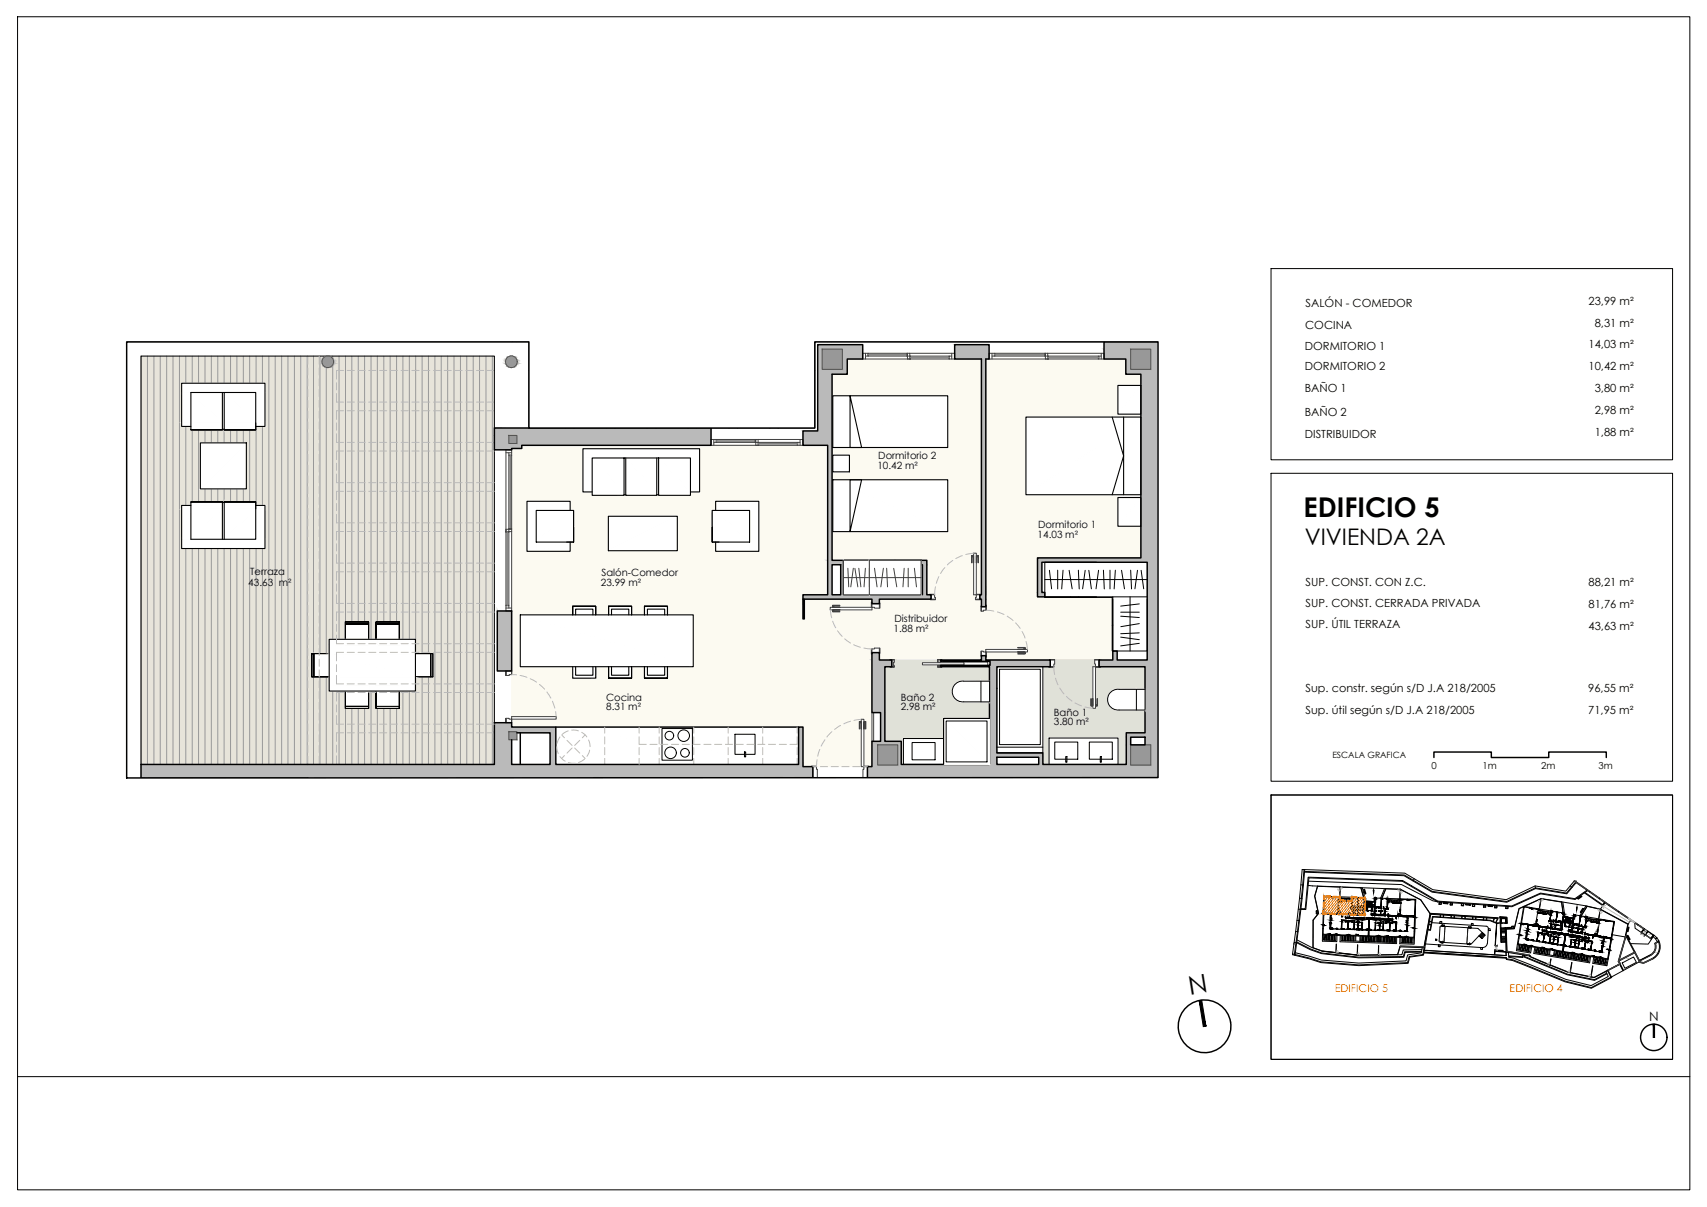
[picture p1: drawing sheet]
<svg xmlns="http://www.w3.org/2000/svg" width="297mm" height="210mm" viewBox="0 0 297 210" stroke-linecap="round" stroke-linejoin="round" font-family="sans-serif">
<defs><g id="words">
<text font-size="4.7" x="226.8" y="89.9">EDIFICIO 5</text>
<text font-size="4.5" x="207.1" y="173.1" transform="rotate(-9 207.1 173.1)">N</text>
<text font-size="4" x="227" y="94.7">VIVIENDA 2A</text>
<text font-size="2.3" x="287" y="177.5">N</text>
<g font-size="1.9">
<text x="227.2" y="53.4">SALÓN - COMEDOR</text>
<text x="276.4" y="53">23,99 m²</text>
<text x="227.1" y="57.2">COCINA</text>
<text x="277.5" y="56.8">8,31 m²</text>
<text x="227.1" y="60.8">DORMITORIO 1</text>
<text x="227.1" y="64.4">DORMITORIO 2</text>
<text x="276.4" y="60.6">14,03 m²</text>
<text x="276.4" y="64.4">10,42 m²</text>
<text x="227" y="68.2">BAÑO 1</text>
<text x="277.5" y="68.2">3,80 m²</text>
<text x="227" y="72.4">BAÑO 2</text>
<text x="227.1" y="76.2">DISTRIBUIDOR</text>
<text x="277.5" y="72">2,98 m²</text>
<text x="277.5" y="75.8">1,88 m²</text>
<text x="227.2" y="102">SUP. CONST. CON Z.C.</text>
<text x="276.4" y="102">88,21 m²</text>
<text x="227.2" y="105.5">SUP. CONST. CERRADA PRIVADA</text>
<text x="276.4" y="105.8">81,76 m²</text>
<text x="227.2" y="109.3">SUP. ÚTIL TERRAZA</text>
<text x="276.4" y="109.6">43,63 m²</text>
<text x="227.2" y="120.4">Sup. constr. según s/D J.A 218/2005</text>
<text x="227.2" y="124.1">Sup. útil según s/D J.A 218/2005</text>
<text x="276.4" y="120.3">96,55 m²</text>
<text x="276.4" y="124.1">71,95 m²</text>
</g>
<g font-size="1.9" fill="#ff8205">
<text x="232.3" y="132.6">EDIFICIO 5</text>
<text x="262.7" y="132.6">EDIFICIO 4</text>
<text x="232.3" y="172.6">EDIFICIO 5</text>
<text x="262.7" y="172.6">EDIFICIO 4</text>
</g>
<g font-size="1.7">
<text x="152.7" y="81.6">10.42 m²</text>
<text x="152.8" y="79.9">Dormitorio 2</text>
<text x="180.6" y="93.6">14.03 m²</text>
<text x="180.6" y="91.8">Dormitorio 1</text>
<text x="43.2" y="101.9">43.63 m²</text>
<text x="43.5" y="100">Terraza</text>
<text x="104.5" y="101.8">23.99 m²</text>
<text x="104.7" y="100.2">Salón-Comedor</text>
<text x="155.5" y="109.9">1.88 m²</text>
<text x="155.6" y="108.2">Distribuidor</text>
<text x="105.5" y="121.9">Cocina</text>
<text x="105.5" y="123.5">8.31 m²</text>
<text x="156.7" y="121.8">Baño 2</text>
<text x="156.7" y="123.5">2.98 m²</text>
<text x="183.4" y="124.5">Baño 1</text>
<text x="183.4" y="126.1">3.80 m²</text>
<text x="249.1" y="133.8">0</text>
<text x="258" y="133.8">1m</text>
<text x="268.2" y="133.8">2m</text>
<text x="278.2" y="133.8">3m</text>
</g>
<text font-size="1.5" x="231.8" y="131.9">ESCALA GRAFICA</text>
</g></defs>
<!-- layer: #Sombreado terraza -->
<g fill="#e7e4da" stroke="#e7e4da" stroke-width=".17">
<path d="M24.5 135.3h5.4zM24.5 135.3h29.1zM29.9 135.3h23.7z"/>
<path d="M24.5 61.9l61.5 71v-71zM24.5 61.9l61.5 71h-61.5z"/>
</g>
<g fill="none" stroke="#989898" stroke-width=".17">
<path d="M24.6 61.9v71M25.7 61.9v71M26.8 61.9v71M27.9 61.9v71M29 61.9v71M30.1 61.9v71M31.2 61.9v71M32.3 61.9v71M33.5 61.9v71M34.6 61.9v71M35.7 61.9v71M36.8 61.9v71"/>
<path d="M37.9 61.9v71M39 61.9v71M40.1 61.9v71M41.2 61.9v71M42.3 61.9v71M43.4 61.9v71M44.6 61.9v71M45.7 61.9v71M46.8 61.9v71M47.9 61.9v71M49 61.9v71M50.1 61.9v71"/>
<path d="M51.2 61.9v71M52.3 61.9v71M53.5 61.9v71M54.6 61.9v71M55.7 61.9v71M56.8 61.9v71M57.9 61.9v71M59 61.9v71M60.1 61.9v71M61.2 61.9v71M62.3 61.9v71M63.4 61.9v71"/>
<path d="M64.6 61.9v71M65.7 61.9v71M66.8 61.9v71M67.9 61.9v71M69 61.9v71M70.1 61.9v71M71.2 61.9v71M72.3 61.9v71M73.5 61.9v71M74.6 61.9v71M75.7 61.9v71M76.8 61.9v71"/>
<path d="M77.9 61.9v71M79 61.9v71M80.1 61.9v71M81.2 61.9v71M82.3 61.9v71M83.4 61.9v71M84.6 61.9v71M85.7 61.9v71M24.6 135.3h.1M25.7 135.3h.1M26.8 135.3h.1M27.9 135.3h.1"/>
<path d="M29 135.3h.1M30.1 135.3h.1M31.2 135.3h.1M32.3 135.3h.1M33.5 135.3h.1M34.6 135.3h.1M35.7 135.3h.1M36.8 135.3h.1M37.9 135.3h.1M39 135.3h.1M40.1 135.3h.1M41.2 135.3h.1"/>
<path d="M42.3 135.3h.1M43.4 135.3h.1M44.6 135.3h.1M45.7 135.3h.1M46.8 135.3h.1M47.9 135.3h.1M49 135.3h.1M50.1 135.3h.1M51.2 135.3h.1M52.3 135.3h.1M53.5 135.3h.1"/>
</g>
<!-- layer: #Sombreado habitacion -->
<g fill="#fcfaf1" stroke="#fcfaf1" stroke-width=".17">
<path d="M140 104.2h11.7z"/>
<path d="M89 115.9l50.7 10.5v-10.5zM89 115.9l50.7 10.5h-50.7z"/>
<path d="M96.7 126.4l42.3 6.5v-6.5zM96.7 126.4l42.3 6.5h-42.3z"/>
<path d="M171.5 62.4l24.4 2.7v-2.7zM171.5 62.4l24.4 2.7h-24.4z"/>
<path d="M171.5 65.1l27.1 31.9v-31.9zM171.5 65.1l27.1 31.9h-27.1z"/>
<path d="M171.5 97l9 6.8v-6.8zM171.5 97l9 6.8h-9z"/>
<path d="M171.5 103.8l22.2 2.5v-2.5zM171.5 103.8l22.2 2.5h-22.2z"/>
<path d="M170.8 106.3l22.9 6.9v-6.9zM170.8 106.3l22.9 6.9h-22.9z"/>
<path d="M171.5 113.2l22.2 1.6v-1.6zM171.5 113.2l22.2 1.6h-22.2z"/>
<path d="M104.5 135.2l31.8 .1v-.1zM104.5 135.2l31.8 .1h-31.8z"/>
<path d="M90.8 77.4l53.2 .6v-.6zM90.8 77.4l53.2 .6h-53.2z"/>
<path d="M89 78l55 25.4v-25.4zM89 78l55 25.4h-55z"/>
<path d="M140 104.2l11.7 1.6v-1.6zM140 104.2l11.7 1.6h-11.7z"/>
<path d="M140 105.8l13 1.8v-1.8zM140 105.8l13 1.8h-13z"/>
<path d="M89 103.4l50.7 4.2v-4.2zM89 103.4l50.7 4.2h-50.7z"/>
<path d="M89 107.6l64 5.1v-5.1zM89 107.6l64 5.1h-64z"/>
<path d="M89 112.7h62.7zM89 112.7h64z"/>
<path d="M89 112.7l62.7 3.2v-3.2zM89 112.7l62.7 3.2h-62.7z"/>
<path d="M139.7 115.9l12 17.4v-17.4zM139.7 115.9l12 17.4h-12z"/>
<path d="M153 104.2l17.8 10.6v-10.6zM153 104.2l17.8 10.6h-17.8z"/>
<path d="M147.4 62.4l23.4 2.7v-2.7zM147.4 62.4l23.4 2.7h-23.3z"/>
<path d="M144.8 65.1l26 32.3v-32.3zM144.8 65.1l26 32.3h-26z"/>
<path d="M161.3 97.4l9.5 6v-6zM161.3 97.4l9.5 6h-9.5z"/>
<path d="M162.8 103.4l6.9 .8v-.8zM162.8 103.4l6.9 .8h-6.9z"/>
</g>
<!-- layer: #Sombreado cuarto humedo -->
<g fill="#e0e1d8" stroke="#e0e1d8" stroke-width=".17">
<path d="M183.5 114.8h7z"/>
<path d="M181.5 115.9h2z"/>
<path d="M181.5 130.9h14.5v2z"/>
<path d="M155.6 114.8l7.5 1.1v-1.1zM155.6 114.8l7.5 1.1h-7.5z"/>
<path d="M163.1 115.9h9.1zM163.1 115.9h9.1z"/>
<path d="M154 115.9h9.1zM154 115.9h9.1z"/>
<path d="M154 115.9l18.2 13v-13zM154 115.9l18.2 13h-18.2z"/>
<path d="M156.8 128.9l15.4 4v-4zM156.8 128.9l15.4 4h-15.4z"/>
<path d="M183.5 114.8l7 1.1v-1.1zM183.5 114.8l7 1.1h-7zM183.5 115.9h7zM183.5 115.9h7zM181.5 115.9h9zM181.5 115.9h9z"/>
<path d="M181.5 115.9h17.7zM181.5 115.9h17.7z"/>
<path d="M181.5 115.9l17.7 3.8v-3.8zM181.5 115.9l17.7 3.8h-17.7z"/>
<path d="M181.5 119.7l17.7 7.7v-7.7zM181.5 119.7l17.7 7.7h-17.7z"/>
<path d="M181.5 127.4l14.5 3.5v-3.5zM181.5 127.4l14.5 3.5h-14.5z"/>
<path d="M181.5 132.9h14.5zM181.5 130.9l14.5 2h-14.5z"/>
</g>
<g fill="#fff" stroke="#fff" stroke-width=".17">
<path d="M167.4 118.5h.3z"/>
<path d="M167.4 122.1h.3z"/>
<path d="M194.4 119.9h.3z"/>
<path d="M194.4 123.5h.3z"/>
<path d="M173.5 115.9l8 15v-15zM173.5 115.9l8 15h-8z"/>
<path d="M157.2 128.4l7 4.5v-4.5zM157.2 128.4l7 4.5h-7z"/>
<path d="M144.9 79.2l2.9 2.9v-2.9zM144.9 79.2l2.9 2.9h-2.9z"/>
<path d="M96.7 126.4l42.3 6.5v-6.5zM96.7 126.4l42.3 6.5h-42.3z"/>
<path d="M182.5 128.3l12 4.6v-4.6zM182.5 128.3l12 4.6h-12z"/>
<path d="M149.9 125.1h.4l-.4 8.2zM150.3 125.1l-.4 8.2h.4z"/>
<path d="M169.4 96.2h.5l-.5 7.2zM169.9 96.2l-.5 7.2h.5z"/>
<path d="M171.5 112.9h7.3v.5zM171.5 112.9v.5h7.3z"/>
<path d="M190.6 115.9v7.3h-.4zM190.2 115.9v7.3l.4-7.3z"/>
<path d="M144.5 105.6v.5l7.2-.5zM144.5 106.1l7.2-.5v.5z"/>
<path d="M160.5 115.2l7.3 .4v-.4zM160.5 115.2l7.3 .4h-7.3z"/>
<path d="M89 124.6h7.8v.5zM89 124.6v.5h7.8z"/>
<path d="M146.8 97.4v6h4.5zM146.8 97.4h4.5v6z"/>
<path d="M151.3 97.4v6h9zM151.3 97.4h9v6z"/>
<path d="M167.4 118.5h3.3zM167 118.5h3.7z"/>
<path d="M167 118.5l3.7 .1v-.1zM166.7 118.6l.3-.1 3.7 .1z"/>
<path d="M166.7 118.6l4 .2v-.2zM166.4 118.8l.3-.2 4 .2z"/>
<path d="M166.4 118.8l4.3 .2v-.2zM166.2 119l.2-.2 4.3 .2z"/>
<path d="M166.2 119l4.5 .3v-.3zM166.2 119l4.5 .3h-4.7z"/>
<path d="M166 119.3l4.7 .3v-.3zM166 119.3l4.7 .3h-4.9z"/>
<path d="M165.8 119.6l4.9 .3v-.3zM165.8 119.6l4.9 .3h-5z"/>
<path d="M165.7 119.9l5 .4v-.4zM165.7 119.9l5 .4h-5z"/>
<path d="M165.7 120.3l5 .3v-.3zM165.7 120.3l5 .3h-5z"/>
<path d="M165.7 120.6l5 .3v-.3zM165.7 120.6l5 .3h-4.9z"/>
<path d="M165.8 120.9l4.9 .3v-.3zM165.8 120.9l4.9 .3h-4.7z"/>
<path d="M166 121.2l4.7 .3v-.3zM166 121.2l4.7 .3h-4.5z"/>
<path d="M166.2 121.5l4.5 .2v-.2zM166.2 121.5l4.5 .2h-4.3z"/>
<path d="M166.4 121.7l4.3 .2v-.2zM166.4 121.7l4.3 .2h-4z"/>
<path d="M166.7 121.9l4 .1v-.1zM166.7 121.9l4 .1h-3.7z"/>
<path d="M170.7 118.5l1.5 3.6v-3.6zM170.7 118.5l1.5 3.6h-1.5z"/>
<path d="M167 122l3.7 .1zM167 122l3.7 .1z"/>
<path d="M194.4 119.9h3.3zM194.1 119.9h3.6z"/>
<path d="M194.1 119.9l3.6 .2v-.2zM193.8 120.1l.3-.2 3.6 .2z"/>
<path d="M193.8 120.1l3.9 .1v-.1zM193.5 120.2l.3-.1 3.9 .1z"/>
<path d="M193.5 120.2l4.2 .3v-.3zM193.2 120.5l.3-.3 4.2 .3z"/>
<path d="M193.2 120.5l4.5 .2v-.2zM193.2 120.5l4.5 .2h-4.7z"/>
<path d="M193 120.7l4.7 .3v-.3zM193 120.7l4.7 .3h-4.8z"/>
<path d="M192.9 121l4.8 .3v-.3zM192.9 121l4.8 .3h-4.9z"/>
<path d="M192.8 121.3l4.9 .4v-.4zM192.8 121.3l4.9 .4h-4.9z"/>
<path d="M192.8 121.7l4.9 .3v-.3zM192.8 121.7l4.9 .3h-4.9z"/>
<path d="M192.8 122l4.9 .3v-.3zM192.8 122l4.9 .3h-4.8z"/>
<path d="M192.9 122.3l4.8 .4v-.4zM192.9 122.3l4.8 .4h-4.7z"/>
<path d="M193 122.7l4.7 .2v-.2zM193 122.7l4.7 .2h-4.5z"/>
<path d="M193.2 122.9l4.5 .2v-.2zM193.2 122.9l4.5 .2h-4.2z"/>
<path d="M193.5 123.1l4.2 .2v-.2zM193.5 123.1l4.2 .2h-3.9z"/>
<path d="M193.8 123.3l3.9 .1v-.1zM193.8 123.3l3.9 .1h-3.6z"/>
<path d="M197.7 119.9l1.5 3.6v-3.6zM197.7 119.9l1.5 3.6h-1.5z"/>
<path d="M194.1 123.4l3.6 .1zM194.1 123.4l3.6 .1z"/>
<path d="M164.2 124.9l8 8v-8zM164.2 124.9l8 8h-8z"/>
</g>
<g fill="#bababa" stroke="#bababa" stroke-width=".17">
<path d="M200.2 60.7h1.3v1.7z"/>
<path d="M200.2 62.4h1.3v1.3z"/>
<path d="M200.2 63.7h1.3v.5z"/>
<path d="M198.5 65.1h3v9.6z"/>
<path d="M198.5 74.8h3v.2z"/>
<path d="M198.5 77.9h3v18.8z"/>
<path d="M199.6 97.8h1.9v16.6z"/>
<path d="M170.8 115h12z"/>
<path d="M191.2 114.8h10.3v1.1z"/>
<path d="M199.2 115.9h2.3v11.3z"/>
<path d="M199.2 128.2h2.3v1.3z"/>
<path d="M200.2 129.5h1.3v.5z"/>
<path d="M200.2 130h1.3v2.9z"/>
<path d="M150.9 133.3h50.6z"/>
<path d="M170.5 103.4h.3z"/>
<path d="M170.5 104.2h1z"/>
<path d="M261 159.5h1.2z"/>
<path d="M261 159.5h.1z"/>
<path d="M261.1 159.5l1 .1z"/>
<path d="M261 160.4h.1z"/>
<path d="M261.3 160.5h.2z"/>
<path d="M262.1 159.7l.1 .8z"/>
<path d="M261.8 160.5h.4z"/>
<path d="M261.1 160.5h.4z"/>
<path d="M261 159.8h.1z"/>
<path d="M261.8 160.5h.2z"/>
<path d="M261.2 160.5h.3z"/>
<path d="M192.1 59.4l9.4 1.3h-9.4zM192.1 59.4l9.4 1.3v-1.3z"/>
<path d="M200.2 62.4h1.3zM200.2 60.7l1.3 1.7h-1.3z"/>
<path d="M192.1 60.7l4.7 1.7v-1.7zM192.1 60.7l4.7 1.7h-4.7z"/>
<path d="M200.2 63.7h1.3zM200.2 62.4l1.3 1.3h-1.3z"/>
<path d="M200.2 64.2h1.3zM200.2 63.7l1.3 .5h-1.3z"/>
<path d="M195.9 62.4l.9 1.8v-1.8zM195.9 62.4l.9 1.8h-.9z"/>
<path d="M195.9 64.2l5.6 .9h-5.6zM195.9 64.2l5.6 .9v-.9z"/>
<path d="M198.5 74.8l3-.1zM198.5 65.1l3 9.6-3 .1z"/>
<path d="M198.5 77.9h3v-2.9zM198.5 74.8l3 .2-3 2.9z"/>
<path d="M198.5 97h3v-.3zM198.5 77.9l3 18.8-3 .3z"/>
<path d="M180.5 97l21 .8h-21zM180.5 97l21 .8v-.8z"/>
<path d="M180.5 97.8l.8 5.2v-5.2zM180.5 97.8l.8 5.2h-.8z"/>
<path d="M180.5 103l1.3 .8v-.8zM180.5 103l1.3 .8h-1.3z"/>
<path d="M199.6 114.8h1.9v-.4zM199.6 97.8l1.9 16.6-1.9 .4z"/>
<path d="M193.6 113.2l.8 1.6v-1.6zM193.6 113.2l.8 1.6h-.8z"/>
<path d="M170.8 114l.7 .8v-.8zM170.8 114l.7 .8h-.7z"/>
<path d="M151.7 113.5l1.3 1.3v-1.3zM151.7 113.5l1.3 1.3h-1.3z"/>
<path d="M170.8 114.8l12 .2v-.2zM170.8 114.8l12 .2h-12zM170.8 115h12z"/>
<path d="M191.2 115.9h10.3zM191.2 114.8l10.3 1.1h-10.3z"/>
<path d="M172.3 115l10.5 .9v-.9zM172.3 115l10.5 .9h-10.5z"/>
<path d="M151.7 114.8l3.5 1.1v-1.1zM151.7 114.8l3.5 1.1h-3.5z"/>
<path d="M151.7 115.9l2.3 8v-8zM151.7 115.9l2.3 8h-2.3z"/>
<path d="M199.2 127.4h2.3v-.2zM199.2 115.9l2.3 11.3-2.3 .2z"/>
<path d="M196 127.4l5.5 .8h-5.5zM196 127.4l5.5 .8v-.8z"/>
<path d="M153.2 123.9l.8 5v-5zM153.2 123.9l.8 5h-.8z"/>
<path d="M199.2 129.5h2.3zM199.2 128.2l2.3 1.3h-2.3z"/>
<path d="M196 128.2l.8 1.3v-1.3zM196 128.2l.8 1.3h-.8z"/>
<path d="M151.7 128.9l5.1 .6v-.6zM151.7 128.9l5.1 .6h-5.1z"/>
<path d="M200.2 130h1.3zM200.2 129.5l1.3 .5h-1.3z"/>
<path d="M172.2 115.9l1.3 15v-15zM172.2 115.9l1.3 15h-1.3z"/>
<path d="M172.2 130.9l9.3 .8v-.8zM172.2 130.9l9.3 .8h-9.3z"/>
<path d="M196 129.5l.8 3.4v-3.4zM196 129.5l.8 3.4h-.8z"/>
<path d="M180.7 131.7l.8 1.2v-1.2zM180.7 131.7l.8 1.2h-.8z"/>
<path d="M172.2 131.7l1.3 1.2v-1.2zM172.2 131.7l1.3 1.2h-1.3z"/>
<path d="M156.2 129.5l.6 3.4v-3.4zM156.2 129.5l.6 3.4h-.6z"/>
<path d="M156.2 132.9l40.6 .1v-.1zM156.2 132.9l40.6 .1h-40.6z"/>
<path d="M151.7 129.5l1 3.5v-3.5zM151.7 129.5l1 3.5h-1z"/>
<path d="M200.2 133h1.3v-.1zM200.2 130l1.3 2.9-1.3 .1z"/>
<path d="M151.7 133h45.5zM151.7 133h45.5z"/>
<path d="M151.7 133l49.8 .3h-49.8zM151.7 133l49.8 .3v-.3z"/>
<path d="M150.9 133.3l50.6 1.9h-50.6zM150.9 133.3l50.6 1.9v-1.9z"/>
<path d="M86 74.4l37.7 1.4v-1.4zM86 74.4l37.7 1.4h-37.7z"/>
<path d="M89.9 75.8l33.8 1.3v-1.3zM89.9 75.8l33.8 1.3h-33.8z"/>
<path d="M86 75.8l2.6 1.3v-1.3zM86 75.8l2.6 1.3h-2.6z"/>
<path d="M86 77.1h37.7zM86 77.1h37.7z"/>
<path d="M89.9 77.1h33.8zM89.9 77.1h33.8z"/>
<path d="M86 77.1h3.8zM86 77.1h3.9z"/>
<path d="M86 77.1l37.7 .3v-.3zM86 77.1l37.7 .3h-37.7z"/>
<path d="M86 77.4l4.8 .6v-.6zM86 77.4l4.8 .6h-4.8z"/>
<path d="M86 78l3 .2v-.2zM86 78l3 .2h-3z"/>
<path d="M166.1 59.9l6 2.5v-2.5zM166.1 59.9l6 2.5h-6z"/>
<path d="M170.8 62.4l.7 41v-41zM170.8 62.4l.7 41h-.7z"/>
<path d="M170.5 103.4l1 .8v-.8zM170.5 103.4l1 .8h-1zM170.5 104.2h1z"/>
<path d="M170.8 104.2l.7 1.3v-1.3zM170.8 104.2l.7 1.3h-.7z"/>
<path d="M86 125.7l3 .7v-.7zM86 125.7l3 .7h-3z"/>
<path d="M86 126.4l10.7 .9v-.9zM86 126.4l10.7 .9h-10.7z"/>
<path d="M89.9 127.3l6.8 .1v-.1zM89.9 127.3l6.8 .1h-6.8z"/>
<path d="M86 127.3l2.6 1.1v-1.1zM86 127.3l2.6 1.1h-2.6z"/>
<path d="M86 128.4l2.5 .2v-.2zM86 128.4l2.5 .2h-2.5z"/>
<path d="M88.5 128.4l.1 .2zM88.5 128.4l.1 .2z"/>
<path d="M86 128.6h2.5zM86 128.6h2.5z"/>
<path d="M88.5 128.6h.5zM88.5 128.6h.5z"/>
<path d="M86 128.6h2.5zM86 128.6h2.5z"/>
<path d="M139 126.4l.7 6.5v-6.5zM139 126.4l.7 6.5h-.7z"/>
<path d="M95.7 127.4l1 5.5v-5.5zM95.7 127.4l1 5.5h-1z"/>
<path d="M86 128.6l3 4.3v-4.3zM86 128.6l3 4.3h-3z"/>
<path d="M24.5 132.9l115.2 .4v-.4zM24.5 132.9l115.2 .4h-115.2z"/>
<path d="M24.5 133.3l116.9 1.9v-1.9zM24.5 133.3l116.9 1.9h-116.9z"/>
<path d="M24.5 135.2l78.8 .1zM24.5 135.2l78.8 .1z"/>
<path d="M136.3 135.2l1.9 .1v-.1zM136.3 135.2l1.9 .1h-1.9z"/>
<path d="M53.6 135.3h49.7zM53.6 135.3h49.7z"/>
<path d="M104.3 135.2l.2 .1zM104.3 135.2l.2 .1z"/>
<path d="M86.5 106.2l2.5 10.5v-10.5zM86.5 106.2l2.5 10.5h-2.5z"/>
<path d="M139.7 104.2l.3 3.4v-3.4zM139.7 104.2l.3 3.4h-.3z"/>
<path d="M142.3 59.9l7.8 .8v-.8zM142.3 59.9l7.8 .8h-7.8z"/>
<path d="M146.6 60.7l3.5 1.7v-1.7zM146.6 60.7l3.5 1.7h-3.5z"/>
<path d="M146.6 62.4l.8 1.8v-1.8zM146.6 62.4l.8 1.8h-.8z"/>
<path d="M142.3 60.7l.8 3.5v-3.5zM142.3 60.7l.8 3.5h-.8z"/>
<path d="M142.3 64.2l5.1 .9v-.9zM142.3 64.2l5.1 .9h-5.1z"/>
<path d="M142.3 65.1l2.5 9.8v-9.8zM142.3 65.1l2.5 9.8h-2.5z"/>
<path d="M139.7 74.9l5.1 2.5v-2.5zM139.7 74.9l5.1 2.5h-5.1z"/>
<path d="M144 77.4l.8 20v-20zM144 77.4l.8 20h-.8z"/>
<path d="M160.3 97.4l1 .8v-.8zM160.3 97.4l1 .8h-1z"/>
<path d="M144 97.4l2.8 .8v-.8zM144 97.4l2.8 .8h-2.8z"/>
<path d="M160.5 98.2l.8 5.2v-5.2zM160.5 98.2l.8 5.2h-.8z"/>
<path d="M146.3 98.2l.5 5.2v-5.2zM146.3 98.2l.5 5.2h-.5z"/>
<path d="M144 98.2l.8 5.2v-5.2zM144 98.2l.8 5.2h-.8z"/>
<path d="M139.7 103.4l22.3 .8v-.8zM139.7 103.4l22.3 .8h-22.3z"/>
<path d="M151.7 104.2l1.3 .8v-.8zM151.7 104.2l1.3 .8h-1.3z"/>
<path d="M88.9 62.2l.3 .1zM88.8 62.3h.4z"/>
<path d="M57 62.2l.2 .1zM56.9 62.3h.3z"/>
<path d="M88.8 62.3h.5zM88.7 62.3h.6z"/>
<path d="M56.9 62.3h.5zM56.7 62.3h.7z"/>
<path d="M88.7 62.3l.7 .1zM88.6 62.4h.8z"/>
<path d="M56.7 62.3l.8 .1zM56.6 62.4h.9z"/>
<path d="M88.6 62.4l.9 .1zM88.5 62.5h1z"/>
<path d="M56.6 62.4l1 .1zM56.5 62.5h1.1z"/>
<path d="M88.5 62.5l1.1 .1-.1-.1zM88.5 62.5l1.1 .1h-1.2z"/>
<path d="M56.5 62.5l1.1 .1v-.1zM56.5 62.5l1.1 .1h-1.1z"/>
<path d="M88.4 62.6l1.2 .1v-.1zM88.4 62.6l1.2 .1h-1.3z"/>
<path d="M56.5 62.6l1.2 .1-.1-.1zM56.5 62.6l1.2 .1h-1.3z"/>
<path d="M88.3 62.7l1.4 .1-.1-.1zM88.3 62.7l1.4 .1h-1.4z"/>
<path d="M56.4 62.7l1.3 .1v-.1zM56.4 62.7l1.3 .1h-1.3z"/>
<path d="M88.3 62.8l1.4 .1v-.1zM88.3 62.8l1.4 .1h-1.4z"/>
<path d="M56.4 62.8l1.3 .1v-.1zM56.4 62.8l1.3 .1h-1.3z"/>
<path d="M88.3 62.9l1.4 .1v-.1zM88.3 62.9l1.4 .1h-1.4z"/>
<path d="M56.4 62.9l1.3 .1v-.1zM56.4 62.9l1.3 .1h-1.3z"/>
<path d="M88.3 63l1.3 .2 .1-.2zM88.3 63l1.3 .2h-1.3z"/>
<path d="M56.4 63l1.3 .2v-.2zM56.4 63l1.3 .2h-1.3z"/>
<path d="M88.3 63.2l1.3 .1v-.1zM88.3 63.2l1.3 .1h-1.2z"/>
<path d="M56.4 63.2l1.2 .1 .1-.1zM56.4 63.2l1.2 .1h-1.1z"/>
<path d="M88.4 63.3l1.1 .1 .1-.1zM88.4 63.3l1.1 .1h-1z"/>
<path d="M56.5 63.3l1.1 .1v-.1zM56.5 63.3l1.1 .1h-1.1z"/>
<path d="M88.5 63.4h1zM88.5 63.4l.9 .1z"/>
<path d="M56.5 63.4h1.1zM56.5 63.4l1 .1z"/>
<path d="M88.6 63.5h.8zM88.6 63.5l.7 .1z"/>
<path d="M56.6 63.5h.9zM56.6 63.5l.8 .1z"/>
<path d="M88.7 63.6h.6zM88.7 63.6h.5z"/>
<path d="M56.7 63.6h.7zM56.7 63.6h.5z"/>
<path d="M88.8 63.6h.4zM88.8 63.6h.3z"/>
<path d="M56.9 63.6h.3zM56.9 63.6h.2z"/>
<path d="M25.4 135.3h.4zM25.3 135.3h.5z"/>
<path d="M57 61.9l.3 .1zM56.8 62h.5z"/>
<path d="M56.8 62h.7zM56.6 62h.9z"/>
<path d="M56.6 62l1 .1-.1-.1zM56.4 62.1l.2-.1 1 .1z"/>
<path d="M56.4 62.1l1.4 .1-.2-.1zM56.4 62.1l1.4 .1h-1.5z"/>
<path d="M57.1 62.2l.7 .1zM57.1 62.2l.7 .1z"/>
<path d="M56.3 62.2h.7zM56.3 62.2l.6 .1z"/>
<path d="M57.2 62.3h.6zM57.2 62.3h.6z"/>
<path d="M56.3 62.3h.6zM56.3 62.3h.6z"/>
<path d="M57.2 62.3h.6zM57.2 62.3h.6z"/>
<path d="M56.3 62.3h.6zM56.3 62.3h.4z"/>
<path d="M57.4 62.3l.5 .1zM57.4 62.3l.5 .1z"/>
<path d="M56.3 62.3h.4zM56.3 62.3l.3 .1z"/>
<path d="M57.5 62.4h.4zM57.5 62.4h.4z"/>
<path d="M56.2 62.4h.4zM56.2 62.4h.4z"/>
<path d="M57.5 62.4l.4 .1zM57.5 62.4l.4 .1z"/>
<path d="M56.2 62.4h.4zM56.2 62.4l.3 .1z"/>
<path d="M57.6 62.5l.4 .1-.1-.1zM57.6 62.5l.4 .1z"/>
<path d="M56.2 62.5l.3 .1v-.1zM56.2 62.5l.3 .1h-.4z"/>
<path d="M57.6 62.6h.4zM57.6 62.6h.4z"/>
<path d="M56.1 62.6h.4zM56.1 62.6h.4z"/>
<path d="M57.6 62.6l.4 .1v-.1zM57.6 62.6l.4 .1z"/>
<path d="M56.1 62.6l.3 .1 .1-.1zM56.1 62.6l.3 .1h-.3z"/>
<path d="M57.7 62.7l.3 .1zM57.7 62.7l.3 .1z"/>
<path d="M56.1 62.7h.3zM56.1 62.7l.3 .1h-.3z"/>
<path d="M57.7 62.8h.3zM57.7 62.8h.3z"/>
<path d="M56.1 62.8h.3zM56.1 62.8h.3z"/>
<path d="M57.7 62.8l.3 .1v-.1zM57.7 62.8l.3 .1h-.3z"/>
<path d="M56.1 62.8l.3 .1v-.1zM56.1 62.8l.3 .1h-.3z"/>
<path d="M57.7 62.9l.3 .1v-.1zM57.7 62.9l.3 .1h-.3z"/>
<path d="M56.1 62.9l.3 .1v-.1zM56.1 62.9l.3 .1h-.3z"/>
<path d="M57.7 63h.3zM57.7 63l.3 .1z"/>
<path d="M56.1 63l.3 .1zM56.1 63l.3 .1z"/>
<path d="M57.7 63.1h.3zM57.7 63.1l.3 .1z"/>
<path d="M56.1 63.1l.3 .1zM56.1 63.1l.3 .1z"/>
<path d="M57.7 63.2l.3 .1v-.1zM57.7 63.2l.3 .1h-.4z"/>
<path d="M56.1 63.2l.4 .1zM56.1 63.2l.4 .1h-.4z"/>
<path d="M57.6 63.3h.4zM57.6 63.3h.4z"/>
<path d="M56.1 63.3h.4zM56.1 63.3h.4z"/>
<path d="M57.6 63.3l.3 .1 .1-.1zM57.6 63.3l.3 .1h-.3z"/>
<path d="M56.1 63.3l.4 .1zM56.1 63.3l.4 .1h-.3z"/>
<path d="M57.6 63.4h.3zM57.5 63.5h.4z"/>
<path d="M56.2 63.4l.4 .1zM56.2 63.4l.4 .1z"/>
<path d="M57.5 63.5h.4zM57.5 63.5h.4z"/>
<path d="M56.2 63.5h.4zM56.2 63.5h.4z"/>
<path d="M57.5 63.5h.4zM57.4 63.6h.4z"/>
<path d="M56.2 63.5l.5 .1zM56.2 63.5l.5 .1z"/>
<path d="M57.4 63.6h.4zM57.2 63.6h.6z"/>
<path d="M56.3 63.6h.6zM56.3 63.6h.6z"/>
<path d="M57.2 63.6h.6zM57.2 63.6h.6z"/>
<path d="M56.3 63.6h.6zM56.3 63.6h.6z"/>
<path d="M57.2 63.6h.6zM57.1 63.6h.7z"/>
<path d="M56.3 63.6h.7zM56.3 63.6h.7z"/>
<path d="M56.3 63.6l1.3 .1 .2-.1zM56.3 63.6l1.3 .1h-1.2z"/>
<path d="M56.4 63.7l1.1 .1 .1-.1zM56.4 63.7l1.1 .1h-.9z"/>
<path d="M56.6 63.8h.9zM56.6 63.8l.7 .1z"/>
<path d="M56.8 63.9h.5zM56.8 63.9h.3z"/>
<path d="M88.9 61.9l.4 .1zM88.7 62h.6z"/>
<path d="M88.7 62h.7zM88.5 62h.9z"/>
<path d="M88.5 62l1.1 .1-.2-.1zM88.4 62.1l.1-.1 1.1 .1z"/>
<path d="M88.4 62.1l1.3 .1-.1-.1zM88.4 62.1l1.3 .1h-1.4z"/>
<path d="M89.1 62.2l.6 .1zM89.1 62.2l.6 .1z"/>
<path d="M88.3 62.2h.6zM88.3 62.2l.5 .1z"/>
<path d="M89.2 62.3h.5zM89.2 62.3h.5z"/>
<path d="M88.3 62.3h.5zM88.3 62.3h.5z"/>
<path d="M89.2 62.3h.6zM89.2 62.3h.6z"/>
<path d="M88.3 62.3h.5zM88.3 62.3h.4z"/>
<path d="M89.3 62.3l.5 .1zM89.3 62.3l.5 .1z"/>
<path d="M88.2 62.3h.5zM88.2 62.3l.4 .1z"/>
<path d="M89.4 62.4h.4zM89.4 62.4h.4z"/>
<path d="M88.2 62.4h.4zM88.1 62.4h.4z"/>
<path d="M89.4 62.4l.5 .1zM89.4 62.4l.5 .1z"/>
<path d="M88.1 62.4h.4zM88.1 62.4l.4 .1z"/>
<path d="M89.5 62.5l.4 .1v-.1zM89.5 62.5l.4 .1z"/>
<path d="M88.1 62.5l.3 .1 .1-.1zM88.1 62.5l.3 .1h-.3z"/>
<path d="M89.6 62.6h.3zM89.6 62.6h.3z"/>
<path d="M88.1 62.6h.3zM88.1 62.6h.3z"/>
<path d="M89.6 62.6l.3 .1v-.1zM89.6 62.6l.3 .1z"/>
<path d="M88.1 62.6l.2 .1 .1-.1zM88.1 62.6l.2 .1h-.3z"/>
<path d="M89.6 62.7l.4 .1zM89.6 62.7l.4 .1z"/>
<path d="M88 62.7h.3zM88 62.7l.3 .1h-.3z"/>
<path d="M89.6 62.8h.4zM89.6 62.8h.4z"/>
<path d="M88 62.8h.3zM88 62.8h.3z"/>
<path d="M89.7 62.8l.3 .1v-.1zM89.7 62.8l.3 .1h-.3z"/>
<path d="M88 62.8l.3 .1v-.1zM88 62.8l.3 .1h-.3z"/>
<path d="M89.7 62.9l.3 .1v-.1zM89.7 62.9l.3 .1h-.3z"/>
<path d="M88 62.9l.3 .1v-.1zM88 62.9l.3 .1h-.3z"/>
<path d="M89.7 63l.3 .1zM89.7 63l.3 .1z"/>
<path d="M88 63l.3 .1zM88 63l.3 .1z"/>
<path d="M89.6 63.1h.4zM89.6 63.1l.3 .1z"/>
<path d="M88 63.1l.3 .1zM88 63.1l.3 .1z"/>
<path d="M89.6 63.2l.3 .1v-.1zM89.6 63.2l.3 .1h-.3z"/>
<path d="M88 63.2l.4 .1zM88 63.2l.4 .1h-.3z"/>
<path d="M89.6 63.3h.3zM89.6 63.3h.3z"/>
<path d="M88.1 63.3h.3zM88.1 63.3h.3z"/>
<path d="M89.6 63.3l.3 .1v-.1zM89.6 63.3l.3 .1h-.4z"/>
<path d="M88.1 63.3l.4 .1zM88.1 63.3l.4 .1h-.4z"/>
<path d="M89.5 63.4h.4zM89.4 63.5h.4z"/>
<path d="M88.1 63.4l.4 .1zM88.1 63.4l.4 .1z"/>
<path d="M89.4 63.5h.4zM89.4 63.5h.4z"/>
<path d="M88.1 63.5h.5zM88.1 63.5h.5z"/>
<path d="M89.4 63.5h.4zM89.3 63.6h.5z"/>
<path d="M88.2 63.5l.5 .1zM88.2 63.5l.5 .1z"/>
<path d="M89.3 63.6h.5zM89.2 63.6h.5z"/>
<path d="M88.2 63.6h.6zM88.2 63.6h.6z"/>
<path d="M89.2 63.6h.5zM89.2 63.6h.5z"/>
<path d="M88.3 63.6h.5zM88.3 63.6h.5z"/>
<path d="M89.2 63.6h.5zM89.1 63.6h.6z"/>
<path d="M88.3 63.6h.6zM88.3 63.6h.6z"/>
<path d="M88.3 63.6l1.3 .1 .1-.1zM88.3 63.6l1.3 .1h-1.2z"/>
<path d="M88.4 63.7l1 .1 .2-.1zM88.4 63.7l1 .1h-.9z"/>
<path d="M88.5 63.8h.9zM88.5 63.8l.8 .1z"/>
<path d="M88.7 63.9h.6zM88.7 63.9h.4z"/>
<path d="M261 159.5h1.2zM261 159.5h1.2z"/>
<path d="M261 159.5h1.2zM261 159.5h1.2z"/>
<path d="M261.1 159.5l1.1 .1zM261.1 159.5l1.1 .1z"/>
<path d="M261 159.5l.1 .1zM261 159.5l.1 .1z"/>
<path d="M262.1 159.6l.1 .1zM262.1 159.6l.1 .1z"/>
<path d="M261.1 159.6l1 .1zM261.1 159.6l1 .1z"/>
<path d="M261 159.6l.1 .1zM261 159.6l.1 .1z"/>
<path d="M261.2 159.7h.9zM261.2 159.7h.9z"/>
<path d="M261.1 159.7h.1zM261.1 159.7h.1z"/>
<path d="M261 159.7h.1zM261 159.7h.1z"/>
<path d="M261.1 159.7l.1 .1zM261.1 159.7l.1 .1z"/>
<path d="M261 159.7l.1 .1zM261 159.7l.1 .1z"/>
<path d="M261 159.8l.1 .6zM261 159.8l.1 .6z"/>
<path d="M261.1 159.8l.1 .6zM261.1 159.8l.1 .6z"/>
<path d="M262 159.7l.2 .8-.1-.8zM262 159.7l.2 .8h-.2z"/>
<path d="M261.1 160.4l.1 .1zM261.1 160.4l.1 .1z"/>
<path d="M261 160.4l.1 .1zM261 160.4l.1 .1z"/>
<path d="M262 160.5h.2zM262 160.5h.2z"/>
<path d="M262 160.5h.2zM261.8 160.5h.4z"/>
<path d="M261.1 160.5h.1zM261.1 160.5h.1z"/>
<path d="M261.3 160.5h.2zM261.2 160.5h.3z"/>
<path d="M261.2 160.5h.3zM261.2 160.5h.3z"/>
<path d="M261.2 160.5h.3zM261.1 160.5h.4z"/>
<path d="M261.8 160.5h.4zM261.8 160.5h.4z"/>
<path d="M261.1 160.5h.4zM261.1 160.5h.4z"/>
<path d="M261.2 160.5h.3zM261.1 160.5h.4z"/>
<path d="M261 159.8l.1 .7zM261 159.8l.1 .7z"/>
<path d="M261.8 160.5h.2zM261.8 160.5h.2z"/>
<path d="M261.1 160.5h.4zM261.1 160.5h.4z"/>
</g>
<g fill="none" stroke="#bababa" stroke-width=".17">
<path d="M25.3 135.3h.5M150.9 135.2h50.6M151.7 133.3h49.8"/>
<circle cx="57" cy="62.9" r="1.01"/>
<circle cx="89" cy="62.9" r="1.01"/>
</g>
<!-- layer: 01_CAI_PILARES -->
<g fill="#989898" stroke="#989898" stroke-width=".17">
<path d="M56.9 61.9h.3z"/>
<path d="M88.8 61.9h.3z"/>
<path d="M196.8 129.5h3.4v3.5z"/>
<path d="M25.4 135.3h.2z"/>
<path d="M56.9 61.9h.3zM56.9 61.9h.3z"/>
<path d="M88.8 61.9h.4zM88.8 61.9h.4z"/>
<path d="M56.9 61.9h.4zM56.8 61.9h.5z"/>
<path d="M88.8 61.9l.5 .1zM88.7 62h.6z"/>
<path d="M56.8 61.9l.6 .1zM56.7 62h.7z"/>
<path d="M88.7 62h.7zM88.6 62h.8z"/>
<path d="M56.7 62h.8zM56.6 62h.9z"/>
<path d="M88.6 62l.9 .1zM88.5 62.1h1z"/>
<path d="M56.6 62l.9 .1zM56.5 62.1h1z"/>
<path d="M88.5 62.1h1.1zM88.4 62.1h1.2z"/>
<path d="M56.5 62.1h1.1zM56.5 62.1h1.1h-1.1z"/>
<path d="M88.4 62.1l1.2 .1zM88.3 62.2h1.3z"/>
<path d="M56.5 62.1l1.2 .1zM56.4 62.2h1.3z"/>
<path d="M88.3 62.2h1.4zM88.3 62.2h1.4z"/>
<path d="M56.4 62.2h1.4zM56.3 62.2h1.5z"/>
<path d="M88.3 62.2l1.5 .1zM88.3 62.2l1.5 .1h-1.6z"/>
<path d="M56.3 62.2l1.5 .1zM56.3 62.2l1.5 .1h-1.5z"/>
<path d="M88.2 62.3l1.6 .1zM88.2 62.3l1.6 .1h-1.7z"/>
<path d="M56.3 62.3l1.6 .1zM56.3 62.3l1.6 .1h-1.7z"/>
<path d="M88.1 62.4l1.8 .1zM88.1 62.4l1.8 .1h-1.8z"/>
<path d="M56.2 62.4l1.7 .1zM56.2 62.4l1.7 .1h-1.7z"/>
<path d="M88.1 62.5l1.8 .1zM88.1 62.5l1.8 .1h-1.8z"/>
<path d="M56.2 62.5l1.8 .1zM56.2 62.5l1.8 .1h-1.9z"/>
<path d="M88.1 62.6h1.8zM88.1 62.6h1.8h-1.9z"/>
<path d="M56.1 62.6h1.9zM56.1 62.6h1.9h-1.9z"/>
<path d="M88 62.6l2 .1zM88 62.6l2 .1z"/>
<path d="M56.1 62.6l1.9 .1zM56.1 62.6l1.9 .1h-1.9z"/>
<path d="M88 62.7l2 .1v-.1zM88 62.7l2 .1h-2z"/>
<path d="M56.1 62.7l1.9 .1v-.1zM56.1 62.7l1.9 .1h-1.9z"/>
<path d="M88 62.8l2 .1zM88 62.8l2 .1z"/>
<path d="M56.1 62.8l1.9 .1zM56.1 62.8l1.9 .1z"/>
<path d="M88 62.9l2 .1v-.1zM88 62.9l2 .1h-2z"/>
<path d="M56.1 62.9l1.9 .1v-.1zM56.1 62.9l1.9 .1h-1.9z"/>
<path d="M88 63h2zM88 63l2 .1z"/>
<path d="M56.1 63h1.9zM56.1 63l1.9 .1z"/>
<path d="M88 63.1l1.9 .1 .1-.1zM88 63.1l1.9 .1h-1.9z"/>
<path d="M56.1 63.1l1.9 .1v-.1zM56.1 63.1l1.9 .1h-1.9z"/>
<path d="M88 63.2h1.9zM88 63.2l1.9 .1z"/>
<path d="M56.1 63.2h1.9zM56.1 63.2l1.9 .1z"/>
<path d="M88.1 63.3h1.8zM88.1 63.3l1.8 .1z"/>
<path d="M56.1 63.3h1.9zM56.1 63.3l1.8 .1z"/>
<path d="M88.1 63.4h1.8zM88.1 63.4l1.7 .1z"/>
<path d="M56.2 63.4h1.7zM56.2 63.4l1.7 .1z"/>
<path d="M88.1 63.5h1.7zM88.1 63.5l1.7 .1z"/>
<path d="M56.2 63.5h1.7zM56.2 63.5l1.6 .1z"/>
<path d="M88.2 63.6h1.6zM88.2 63.6h1.5z"/>
<path d="M56.3 63.6h1.5zM56.3 63.6h1.5z"/>
<path d="M88.3 63.6h1.4zM88.3 63.6l1.3 .1z"/>
<path d="M56.3 63.6h1.5zM56.3 63.6l1.4 .1z"/>
<path d="M88.3 63.7h1.3zM88.3 63.7h1.3z"/>
<path d="M56.4 63.7h1.3zM56.4 63.7h1.2z"/>
<path d="M88.4 63.7h1.2zM88.4 63.7l1.1 .1z"/>
<path d="M56.5 63.7h1.1zM56.5 63.7l1 .1z"/>
<path d="M88.5 63.8h1zM88.5 63.8h.9z"/>
<path d="M56.5 63.8h1zM56.5 63.8h1z"/>
<path d="M88.6 63.8h.8zM88.6 63.8l.7 .1z"/>
<path d="M56.6 63.8h.9zM56.6 63.8l.8 .1z"/>
<path d="M88.7 63.9h.6zM88.7 63.9h.5z"/>
<path d="M56.7 63.9h.7zM56.7 63.9h.6z"/>
<path d="M88.8 63.9h.4zM88.8 63.9h.3zM88.8 63.9h.3z"/>
<path d="M88.8 63.9h.3zM88.8 63.9h.3z"/>
<path d="M56.8 63.9h.5zM56.8 63.9h.4z"/>
<path d="M56.9 63.9h.3zM56.9 63.9h.2z"/>
<path d="M196.8 60.7l3.4 3.5v-3.5zM196.8 60.7l3.4 3.5h-3.4z"/>
<path d="M143.1 60.7l3.5 3.5v-3.5zM143.1 60.7l3.5 3.5h-3.5z"/>
<path d="M88.5 75.7l1.4 1.4v-1.4zM88.5 75.7l1.4 1.4h-1.4z"/>
<path d="M88.5 127.2l1.4 1.4v-1.4zM88.5 127.2l1.4 1.4h-1.4z"/>
<path d="M196.8 133h3.4zM196.8 129.5l3.4 3.5h-3.4z"/>
<path d="M152.7 129.5l3.5 3.5v-3.5zM152.7 129.5l3.5 3.5h-3.5z"/>
<path d="M25.4 135.3h.4zM25.3 135.3h.5z"/>
<path d="M25.3 135.3h.5zM25.2 135.3h.6z"/>
</g>
<!-- layer: 03_CAI_SANITARIOS -->
<g fill="none" stroke="#000" stroke-width=".17">
<path d="M166.2 119a1.81 1.81 0 0 1 1.5-.5h4.5v3.6h-4.5a1.81 1.81 0 0 1-1.8-1.1 1.81 1.81 0 0 1 .3-2zM170.7 118.5v3.6M173.9 116.4h7.1v13.1h-7.1zM181.5 115.9v15h-8M194.7 119.9a1.81 1.81 0 0 0-2 1.8 1.81 1.81 0 0 0 2 1.8h4.5v-3.6h-4.5M197.7 119.9v3.6M96.7 126.4h42.3M115.2 126.7h5.3v5.5h-5.3zM127.9 127.7h3.5v3.5h-3.5zM129.5 130.8h.3v.8h-.3zM157.2 128.4h7v4.5h-7zM158.7 129.1h4v3h-4z"/>
<path d="M164.6 125.4h7.2v7.1h-7.2zM172.2 124.9h-8v8M173.5 129.9h8M182.5 128.3h12v4.6h-12zM183.5 129h4v3h-4zM185.4 131.6h.3v1h-.3zM189.6 129h4v3h-4zM191.5 131.6h.2v1h-.2z"/>
<circle cx="116.5" cy="127.9" r=".75"/>
<circle cx="116.7" cy="130.9" r="1.01"/>
<circle cx="119" cy="127.9" r="1.01"/>
<circle cx="119.2" cy="130.9" r=".75"/>
</g>
<!-- layer: 0 -->
<g fill="none" stroke="#000" stroke-width=".17">
<path d="M3.1 2.9h291v204h-291zM221.2 46.7h69.8v33.3h-69.8zM182.6 99.2l.4 3.2M184.1 99.2v3.2M185 99.2l-.3 3.2M186 99.2l.6 3.2M187.6 99.2l.2 3.2M188.8 99.2l-.4 3.2M189.5 99.2l.4 3.2M190.8 97.8h-9v6h17.8M191.2 99.2l-.5 3.2M192 99.2l.2 3.2"/>
<path d="M193.2 99.2v3.2M194.1 99.2l-.2 3.2M195.2 99.2l.5 3.2M196.8 99.2l.1 3.2M197.9 99.2l-.4 3.2M198.6 99.2l.4 3.2M221.2 82.3h69.8v53.6h-69.8zM181.8 100.8h17.8M186.3 103.8h-4.5v.1h11.8M187.7 103.8v.1M193.5 103.9v4.8h.1v4.5h-.1l.1-9M193.6 103.8v9.4h6v-9"/>
<path d="M195 107.2l3.3 .2M195 106.5h3.3M195 110.8l3.3 .4M196.6 103.8v9.4M198.3 108.5l-3.3 .5M198.3 105l-3.3 .4M198.3 110.1l-3.3 .1M198.3 111.9l-3.3 .4M221.2 138.3h69.8v45.9h-69.8zM3.1 187.2h291"/>
</g>
<g fill="none" stroke="#000" stroke-width=".17">
<path d="M92 59.4h100.1M141.8 59.4v15h-18.1M86 74.4v-12.5h-61.5v71M86 78.2v47.5M92 64.4h6.4v10M99.9 74.4v-10h5.6v10M107 74.4v-10h5.6v10M114.1 74.4v-10h5.6v10M121.2 74.4v-10h5.6v10M128.3 74.4v-10h5.6v10M141.8 64.4h-6.4v10M24.5 135.3h.1"/>
<path d="M226.1 156.2h.5M226.4 153.9h.4M226.9 151.2l-.5 5.5-1.2 9.4M227 151.7l17.3 .6 4.9 2.8 13 1.8 5-2.4 5.4 .9 1.7-1.9M227 151.5l17.4 .7 4.8 2.8 13 1.8 5-2.4 5.4 .9 1.6-1.9M227 151.2l-.5 5.5-1.2 9.4M227.6 154l9.2 .4 .5 1.7M227.7 153.2l16.2 .6 5.4 2.8 .9 .2M229 158.6v-.2l.1 .2M229.1 158.9h.2M229.1 158.5v-.1h.2v.1M229.1 158.6v.3l-.1-.2"/>
<path d="M229.3 154.1l-.5 1.7 .6 3-.9 1.2v4.8M229.3 154.1l3.9 .2M229.3 154.1l-.5 1.7 .7 3-1 1.2v4.8l1.5 .6 6.2 .7M229.3 158.6v.2M233.2 154.2v.4M233.2 155l-.1 .8M233.2 154.2v1.6M233.3 154.2l-.1 .1M233.6 154.3l3.2 .1 .5 1.7M236.8 154.4h.3M240.2 156.2l.7-1.7 2.8 .1 3.5 1.9 1.7 2.4M240.9 154.5l-3.8-.1 .4 1.7"/>
<path d="M241.1 154.5l-.7 1.7M243.2 154.6h-2l-.7 1.6M243.6 154.6v.1M243.6 155l.1-.3 3.5 1.8 1.6 2.4-1 5.7M243.6 155.4h.1M243.6 155.4v.7M243.6 154.6v1.5M245.6 154.2h.1M246.1 152.8l-.2 .4M248.8 158.8l12.2 .8M248.9 158.9l-1.1 5.8-4.2-.1-.4 1.4h-3.3M248.9 158.9l12.1 .8"/>
<path d="M250.2 156.8l-6.2-3.5-16.2-.6-.6 5.5-1.3-.1M250.4 156.9h.4v.4h-.4zM250.5 156.9h.3v.3h-.3zM250.6 159.1v.4l-1.3-.1-.2 .9-.3-.1M250.7 159.1v.4h.4l.1-.4M251.2 159.1v.4l1.3 .1v-.4M252.4 157h.4l-.1 .4h-.4zM252.4 157h.3v.4l-.3-.1zM252.6 159.2l-.1 .4h.5v-.3M253.1 159.3v.3l1.2 .1 .1-.3M254.3 157.1h.4v.4h-.4zM254.3 157.2h.4l-.1 .3h-.3z"/>
<path d="M254.4 159.4v.3l.5 .1v-.4M255 159.4v.4h1.2l.1-.3M256.2 157.2l.4 .1v.4l-.4-.1zM256.3 157.3h.3v.3h-.3zM256.3 159.5v.3l.5 .1v-.4M256.8 159.5v.4h1.3v-.3M258.2 157.3l.4 .1-.1 .4-.4-.1zM258.2 157.4h.3v.3h-.3zM258.2 159.6v.4h.4l.1-.4M258.7 159.6v.4h.6l.5 .2 .2-.5M260.1 159.7l-.3 .6 .5 .1 .2-.6M260.1 157.5h.4v.4h-.4z"/>
<path d="M260.1 157.5h.4l-.1 .4-.3-.1zM260.6 159.8l-.3 .7h.8M261 159.8l-12-.8-.9 5.2 9.9 .6M261.1 159.5l1 .1 .1 .9h-1.1zM262 157.6h.4v.4h-.4zM262.1 157.6l.3 .1v.3h-.3zM265.1 157.7l-.7 .3-.9 3.5-1.4 .1 .1 3.8M267.1 154.1l.1 .4M268.1 156.3v.4M268.2 156.3l-.3 1.6 .2-.9M268.2 156.3l-3 1.3M268.6 156.3l3.1 .6 .3 1.9"/>
<path d="M271.7 156.8l-3.5-.5-3.9 1.7-.8 3.5h-1.4M271.7 156.8l.3 2M271.7 156.8l4.3 .7M272 156.9l.2 1.9M273.2 154.1l.4 .2M273.9 153.2l12.1 8.3M274.1 156.4l-6-1-5 2.3-12.9-.9M274.2 153.3h.1M275.7 155.3l3.2 2.2 .4-.5-.8 1.1 4.8 2.6M275.8 155.2l3.1 2.1 .3-.4M276 157.5l2.5 .6-.1 .4M276 157.5l-1.1 1.8"/>
<path d="M276.1 154.8l-2 1.5-6-1-5 2.3-12.9-.9-6.1-3.6-16.5-.6-.5 5.5h-.7M276.2 157.6l-1.1 1.7M276.3 154.9l-2.2 1.5M276.7 155l-.1 .1M278.1 158l-1.9-.4-1.1 1.7M278.3 158.9l-.1 .7M278.3 156.2v.1M278.4 158.1l-.2 1.5M278.5 158.2l4.8 2.5-.5 2.4-1.2 4.1 .2 .4-4.4 2.4-.5-.1M280 157.4v.1M281.7 158.5l-.1 .1M283.3 159.6v.1"/>
<path d="M225.2 164.2h.1M225.2 163.9h.4l2.4 1.3 1.9 .6 6.5 .8 7.9-.1 .2-.9h2.8M225.5 162h.4M225.6 163.8l2.5 1.2 1.9 .7 6.4 .7 7.8-.1 .2-.8h3M225.7 160.1h.4M225.7 163.5l2.5 1.2 1.8 .7 6.4 .7 6.8-.1 .4-1.3 4.3 .1-.1 .5 14.3 .9v-.6l4.1 .7M230 165.4l6.4 .7M232.5 165.6h.1M232.5 165.2v-1v1.5v-.1M236.2 166v.1M236.2 164.3v1.8M236.3 164.3l-.1 1.4"/>
<path d="M239.8 166l-3.6 .1M239.8 166l.1 .1M239.9 164.4l-.1 1.7M239.9 164.4l-.1 1.2M247.4 165.1l-3.2 .1-.2 .8h-.8M247.5 164.8l-.2 .9-2.4 .4-.2 1-8.3 .4-6.5-.5-4.5-1.3M247.8 165.7l14.3 .9M247.8 165.6l14.3 .9v.1M247.8 164.8l-.2 1.2-2.4 .3-.3 1.1-8.5 .4-6.5-.5-2.1-.7-2.9-.7M247.8 165.3h.1M247.8 165.2l14.3 1M248.1 164.2l-.3 1.1"/>
<path d="M248.7 160.8l.3 .1-.1 .8-.4-.1M248.8 160.3h.3l-.1 .5-.3-.1M249.2 160.5l9.4 .6 .3 .1 .1 .3M249.8 163.3h.2v.3l-.2-.1zM250.3 164.3h.3v.3h-.3zM250.4 163.6l.2 .2M250.6 160.2h.3v.4h-.4zM250.6 163.8h.1M250.7 163.9h.1M250.7 163.9h.4M250.9 161h.1M250.9 161.1l-.2-.1-.1 .2-.2 2.4"/>
<path d="M251 161h.2M251.1 163.9h.1M251.1 163.9l4.3 .3M251.3 161h.1M251.3 163.8v.1M251.3 163.6v.1M251.3 161v.1M251.3 163v.6M251.3 161.1h.1M251.3 162.7v.3M251.3 161.1l4.3 .2M251.4 162.4v.1"/>
<path d="M251.4 162.6l-.1 .1M251.4 162.2h.1M251.4 162.3v.1M251.4 162v.1M251.4 161.4v.5M251.4 161.1v.2M255.3 163.6v.5M255.3 163.3v.2M255.3 163v.1M255.3 163.1v.2M255.3 162.7v.1M255.3 162.8v.2"/>
<path d="M255.4 162.3h.1M255.4 162.4v.1M255.4 162.6h-.1M255.4 161.9v.1M255.4 162.1v.1M255.4 164.2l.4 .1M255.4 161.6v.3M255.4 161.3v.2M255.4 161.5v.1M255.6 161.3h.1M255.7 161.3h.2M255.8 164.2h.1"/>
<path d="M255.9 161.3h.1M256 161.3h.1M256 161.3v.1M256 161.4l1.2 .1 1.2 1.1-.5 .6-.5-.5-1.5 1.5M256 161.4h.1M256 160.6h.4l-.1 .3h-.3zM257.7 164.8h.3v.3h-.4zM257.9 162.2l.5 .5M257.9 162.2l-.5 .5 .5 .5-.5-.5M258 162.2l-.5 .6M258.1 162.3l-.6 .6M258.2 162.4l-.6 .6"/>
<path d="M258.3 162.5l-.6 .6M258.3 162.6l-.5 .5M258.8 164a.79 .79 0 0 1-.8 .8M259 161.5h.3v.3h-.3zM259 161.5l-.2 2.6M260.1 166l.1-.8-.1 .8M260.1 165.4l2 .1M260.1 165.5l2 .1M260.4 160.6l-1.1-.5-9.9-.6-.5 2.3-.4-.1M261.1 160.6l.1 3.3h.8l-.1-2.6 .2 4.3M261.1 160.6h-.7l-.2 3.8 .3-3.8M261.2 160.6l.1 3.3-.1-2.5 .9-.1 .1 4.2 4.1 .7-.1 .1 3.5 1.5"/>
<path d="M261.5 160.5h.3M261.9 161.6h-.7M261.9 161.7h-.7M261.9 161.5h-.8M262 161.9h-.8M262 162h-.8M262 162.1h-.8M262 162.2l-.8 .1M262 162.8h-.8M262 163h-.8M262 163.1h-.8M262 163.2h-.8"/>
<path d="M262 163.3l-.8 .1M262 163.5h-.8M262 163.6h-.7M262 163.7l-.7 .1M262.1 165.6v.6M262.1 166.7l1.2 .2 9.1 3.7 4.5 1.1 3.4-1.8-.6-1.1M262.1 166.6v.2l1.1 .2 9.1 3.7 4.6 1.2 3.6-1.9-.7-1.3M262.2 160.5l-1.1 .1M262.5 165.6l.1 .9 .7 .1 2.5 .9 6.7 2.8 4.4 1.1 3-1.6-.5-.9M263 161.1h.4l.1 .4h-.4zM263.1 161.1h.3v.3h-.3zM265 166.1l-.1 .3-2.4-.2"/>
<path d="M265.1 166.1l-.1 .4-2.5-.2M265.3 166.3l7.5 3.1 4.7 1 2.1-1.2M265.3 166.1l-.1 .3 7.5 3.1 4.8 1 2.1-1.2M266.2 166.2v.2l3.5 1.4M269.7 167.8l3.5 1.3M269.7 167.7v.1M269.9 166.8l-.1 .6M269.9 166.8l-.2 1M273.2 169.1l3.6 .8M273.3 169.1l-.1 .1M273.5 167.4l-.2 1.3M273.5 167.4l-.3 1.8"/>
<path d="M276.9 169.8l-.1 .1M277.1 168l-.2 1.5M277.2 168l-.3 1.9M280.6 162.6l2.2 .3M281.7 167.1l2.8-1.4 .8 1.6-4.9 2.6M281.9 167.7l-4.5 2.3-4.6-.9-3.1-1.3M282.3 167.5l2-1.1 .5 1-2 1zM282.9 162.7l1.5 2.9M282.9 162.5l1.7 3.2M282.9 162.8l-1.2 4.4 .8 1.6h-.1l-.6-1.1M283.8 160l-.5 .7-.4 1.9M284.5 160.4v1l1.1 .8"/>
<path d="M285.1 160.8l-.1 .1M285.4 167.1v.2l.6 .1a4.3 4.3 0 0 0 2.6-1.9l.1-1.2-.1-.5-.5 .3a1.69 1.69 0 0 1-.8 2l-2.1 1.1M286 161.8l.6 .4M286.1 161.5l-.5 .7h.1l.5-.7M286.8 161.9l-.5 .7-.6-.4M286.8 162l.9 .6-.4 .6-.9-.6zM287.4 163.4l-.6 .8-3.1-.1M287.5 163.1h.1M287.7 162.6l-.4 .7 .1 .1 .4-.7M287.8 162.7l-13.8-9.5-1.5 1.8-5.4-.9-5 2.4-12.8-1.8-4.9-2.9-17.8-.6-.5 5.4-1.2 9.4 2.9 .7 2.1 .7 6.5 .5 8.6-.4 .3-1.1 2.4-.3 .1-.8M287.8 162.7l.5 .4-.2 .2 .2-.2 .4 .5-.3 .2-.7-.9M288.4 163.8h.1"/>
<path d="M288.6 163.7l-.7 .3a1.57 1.57 0 0 1-.7 2l-1.9 1-.8-1.5-2.7 1.5M288.7 163.6a2.39 2.39 0 0 1-1.2 3.2l-1.5 .7-.7-.1v-.1"/>
<circle cx="262.1" cy="161.4" r=".03"/>
</g>
<!-- layer: #linea media -->
<path d="M22.1 59.4h69.9v15" fill="none" stroke="#000" stroke-width=".19"/>
<path d="M89 59.4h.1M92 59.4h.1M141.8 59.4h.1M144.8 59.4h.1" fill="none" stroke="#989898" stroke-width=".17"/>
<g fill="none" stroke="#404040" stroke-width=".17">
<path d="M89.2 59.4h.1M89.9 59.4h.1M144 59.4h.1M144.6 59.4h.1M88 78.2h1v28h-1zM88 78.7h1M88.5 79.1h.5M88.5 79.2h.2M88.5 78.7v13.2M88.8 79.2h.2M123.7 76.4h16v1h-16zM124.2 76.4v1"/>
<path d="M124.2 76.9h7.2M124.6 76.4v.5M124.7 76.4v.2M124.7 76.7v.2M131.4 76.9h.5M131.4 76.4v.2M131.4 76.7v.2M131.5 76.4v1M131.9 76.4v1M131.9 77.4h.1M132 76.9l-.1 .1M132 76.9h7.2"/>
<path d="M132 76.9v.2M132 77.2v.2M138.7 76.9v.2M138.7 77.2v.2M138.8 76.9v.5M139.2 76.4v1M150.6 61.9h7.2M150.6 61.4v1M151 61.4v.5M151.1 61.4v.2M151.1 61.7v.2M157.8 61.4h.1"/>
<path d="M157.8 61.4h-7.7v1h16v-1h-7.8M157.8 61.4v.2M157.8 61.7v.2M157.9 61.4v.5M157.9 61.9h-.1M157.9 61.9h.5M157.9 61.4h.4M157.9 61.9v.5M158.3 61.4v1M158.3 62.4h.1M158.4 61.9h7.2M158.4 61.9v.2"/>
<path d="M158.4 62.2v.2M165.1 61.9v.2M165.1 62.2v.2M165.2 61.9v.5M165.6 61.4v1M172.6 61.4v1M172.6 61.9h9.2M173 61.4v.5M173.1 61.4v.2M173.1 61.7v.2M181.8 61.4h.1M181.8 61.4h-9.7v1h20v-1h-9.8"/>
<path d="M181.8 61.4v.2M181.8 61.7v.2M181.9 61.4v.5M181.9 61.9h-.1M181.9 61.9h.5M181.9 61.4h.4M181.9 61.9v.5M182.3 61.4v1M182.4 61.9h9.2M182.4 61.9v.2M182.4 62.2v.2M191.1 61.9v.2"/>
<path d="M191.1 62.2v.2M191.2 61.9v.5M191.6 61.4v1M88.1 92.4h.4M88.1 92.4h.1M88.3 92.5h.2M88.5 92.4v.1M88.5 91.9v.5M88.5 92.5v13.2M88.5 92.4h.5M88.5 91.9h.2M88.8 91.9h.2"/>
<path d="M89 92h-1v.5h.2M89 92h.1M146.8 97.3h4.5v.1h-4.5zM146.8 97.4h4.5v6h-4.5zM147.5 98.8l.2 3.3M148.5 98.8l-.5 3.3M148.8 98.8l.5 3.3M149.4 98.8l.4 3.3M150.6 98.8l-.2 3.3M151.3 97.3l9 .1v-.1h-4.5v.1h-4.5zM151.3 97.4h9v6h-9zM151.3 98.8v3.3"/>
<path d="M152.2 98.8l.4 3.3M153.7 98.8l-.4 3.3M154.3 98.8l.1 3.3M155.5 98.8l.5 3.3M157.3 98.8l-.2 3.3M158 98.8v3.3M159.1 98.8l.4 3.3M169.1 96.6h.3v1.3v-1.3h-.3v1.3zM169.1 96.9h.3M169.9 96.6h.3v1.3v-1.3h-.3v1.3zM169.9 96.9h.3M181.8 97.8h9"/>
<path d="M88 116.7v.8v-.8M88 105.7h1M88 105.3h.5M88 105.3h.2M88 116.7h1M88.3 105.3h.2M89 117.3l-1 .2M89 117.3v-.6v.6M144.9 105.3h1.3h-1.3v.3h1.3h-1.3zM144.9 106.1h1.3h-1.3v.3h1.3h-1.3zM145.1 105.3v.3M145.1 106.1v.3"/>
<path d="M146.8 100.4h13.5M151.6 112.9h.1v.9h-.1zM151.6 104.7h.1v.9h-.1zM151.7 105.6h-7.2v.5h7.2v-.5h.5v.2h.8M151.7 113.5h1.3M151.7 105h1.3M153 112.7h-.8v.2h-.5M153 112.7h.1v.9h-.1zM153 104.9h.1v.9h-.1zM154.9 114.7l.7 .1zM154.9 115.9l.7 .1zM155.2 114.8v1.1"/>
<path d="M155.6 114.8v.3h-.1v.6h.1v.2M160.5 115.2h7.3v.4h-7.3zM161.7 103.3l.9 .1zM161.9 104.2h.9v.1h-.9zM162 103.4v.8M162.6 103.4v.5h.2v.3M163.1 114.7l.8 .1zM163.1 115.9l.8 .1zM163.1 115.9v-.2l.1 .2M163.1 114.8v.3h.6M163.2 115.7h.5v.2M163.2 114.8v.3"/>
<path d="M163.7 115.1h8.2v.6h-8.2M163.7 114.8v.3M169.7 104.2h.9v.1h-.9zM169.9 103.4v-7.2h-.5v7.2h.5v.5h-.2v.3M169.9 103.3l.9 .1zM170.5 103.4v.8M170.7 105.4l.1 .9zM170.7 113.2l.1 .9zM170.8 113.2l.7 .2v-.5h7.3v.5h-7.3M170.8 105.5h.7M170.8 114h.7M171.5 106.1h-.4v.2h-.3"/>
<path d="M171.5 105.2h.1v.9h-.1zM171.5 113.4h.1v.9h-.1zM177.1 113.4h1.3v.3h-1.3h1.2v-.3zM177.1 112.6h1.3v.3h-1.3h1.2v-.3zM178.1 112.6v.3M178.1 113.4v.3M182.5 115.9l.9 .1zM182.6 114.7l.9 .1zM182.8 114.8v1.1M183.5 114.8v.7h-.1v.4M190.5 114.8v.7h.1v.4h-.4v7.3h.4v-7.3M190.5 114.7l.9 .1z"/>
<path d="M190.6 115.9l.9 .1zM191.2 114.8v1.1M88 124.9l1 .2v-.5h7.8v.5h-7.8M88 125.7v-.8v.8M88 125.7h1M89 125.1v.6v-.6M141.2 133.2l.9 .1zM141.3 135.2l.9 .1zM141.4 133.3v1.9M142.1 133.3v.5h.1v1.4M149.5 125.5h.4v1.3l-.1-1.3h-.2l-.1 1.3zM149.6 125.7h.2"/>
<path d="M150.2 135.2l.9 .1zM150.3 133.3v-8.2h-.4v8.2h.4v.5h-.1v1.4M150.3 133.2l.9 .1zM150.3 125.5h.4v1.3l-.1-1.3h-.2l-.1 1.3zM150.4 125.7h.2M150.9 133.3v1.9M151.7 123.9v5M152 123.9v5M189.8 121.5l.1 1.2h.2l.1-1.2v1.3h-.4zM189.9 122.5h.2M190.6 121.5l.1 1.2h.2l.1-1.2v1.3h-.4zM190.7 122.5h.2"/>
<path d="M273.9 153.2l9.4 6.5zM243.7 164.5l4.1 .1M243.7 164.5l4.1 .2M260.1 165.2h.4h-.3M260.1 165.2h.1M260.2 164.4v.1M260.2 165.2h.1M260.2 164.5h.1M260.6 164.5h.1M260.6 164.5h-.4h.4M261.8 160.5h-.3M262.2 165.4l4 .7"/>
<path d="M262.2 165.4h.1M281.9 167.6h.1M282.9 162.8l-1.3 4.4 .3 .4-2.1 1.1 2.1-1-.2-.5 1.2-4.4M284.5 160.5l1.5 1M285.3 167.1l.1 .2 .6 .2 1.6-.8-1.6 .8-.6-.2zM285.5 161.2h.1M285.7 162.2h.1M285.7 162.2l-.2 .3zM286.3 162.6l-.2 .2zM286.3 162.6l1 .6zM286.3 162.6h.1M286.3 162.6l1 .6"/>
<path d="M287.2 166.1l-1.9 1-.8-1.5-2.7 1.5M287.2 166.1l-1.9 1-.8-1.5-2.7 1.4M288 164.1a1.62 1.62 0 0 1-.8 2M288 164.1a1.64 1.64 0 0 1-.8 2M288.4 163.8l-.4 .3"/>
</g>
<g fill="none" stroke="#000" stroke-width=".25">
<path d="M22 59.5h70v14.9h49.8v-14.9h59.7v75.7l-179.5 .1zM166.1 59.9h6v2.5h-.6v43.1h-.7v-1.3h-.3v-.8h.3v-41h-4.7zM201.5 59.4h-9.4v3h3.8v2.7h2.6v31.9h-18v6.8h1.3v-.8h-.5v-5.2h18.3v17h-5.2v-1.6h-.8v1.6h-2.4v1.1h8v11.5h-3.2v5.5h-14.5v-2h-8v-15h9.3v-1.1h-11.3v-.8h-.7v.8h-7.1v.2h8.6v.7h-8.6v.2h8.5v17h-15.4v-4h-2.8v-13h1.2v-1.1h-2.2v-1.3h-1.3v10.4h1.5v5h-1.5v4.4h-.8v1.9h50.6M86 74.4h37.7v3h-32.9v.6h-1.8v.2h-3zM144.8 98.2h1.5v5.2h-1.5zM86.5 106.2h2.5v10.5h-2.5zM139.7 104.2h12v.8h1.3v-.8h9v-.8h-.7v-6h-1v.8h.2v5.2h-13.7v-6h-2v-32.3h2.6v-2.7h2.7v-2.5h-7.8v15h-2.6v2.5h4.3v26h-4.3v4.2h.3v-3.4M53.6 135.3h-29.1v-2.4h61.5v-7.2h3v.7h7.7v6.5h42.3v-6.5h.7v6.9h1.7v1.9h-3.2v.1M89.9 127.4h5.8v5.5h-6.7v-4.3M90.5 127.4v5.5M103.3 135.3v-.1h1v.1M104.5 135.3v-.1h31.8v.1"/>
<path d="M173.5 131.7h7.2v1.2h-7.2zM196.8 128.2h2.4v1.3h-2.4zM249.5 131.7v-.9h10v.9h10v-.9h10v.9M261.2 160.5h.3l-.4 .1-.1-1.1h1.2v1h-.4h.2v-.8h-.8l-.1 .8v-1l1 .1 .1 .9"/>
<circle cx="209.6" cy="178.5" r="4.6"/>
<circle cx="287.8" cy="180.4" r="2.3"/>
</g>
<!-- layer: 02_CAI_DISCONTINUAS Y PROYECCIONES -->
<g fill="none" stroke="#bababa" stroke-width=".17">
<path d="M53.6 61.9v1.5M53.6 64v1.2M53.6 65.9v1.2M53.6 67.7v1.3M53.6 69.6v1.3M53.6 71.5v1.2M53.6 73.4v1.2M53.6 75.2v1.3M53.6 77.1v1.3M53.6 79v1.2M55.5 61.9v1.5M55.5 64v1.2"/>
<path d="M55.5 65.9v1.2M55.5 67.7v1.3M55.5 69.6v1.3M55.5 71.5v1.2M55.5 73.4v1.2M55.5 75.2v1.3M55.5 77.1v1.3M55.5 79v1.2M58.6 68.4v1.5h1.2M58.6 66.6v1.2M58.6 73.5v1.3M58.6 75.4v1.5h1.2"/>
<path d="M59.8 64.4h-1.2v1.5M59.8 71.4h-1.2v1.5M59.8 78.4h-1.2v1.5M60.4 69.9h1.3M60.4 76.9h1.3M60.4 71.4h1.3M60.4 78.4h1.3M60.4 64.4h1.3M62.3 69.9h1.2M62.3 76.9h1.2M62.3 71.4h1.2M62.3 78.4h1.2"/>
<path d="M62.3 64.4h1.2M64.2 69.9h1.2M64.2 76.9h1.2M64.2 71.4h1.2M64.2 78.4h1.2M64.2 64.4h1.2M66 69.9h1.3M66 76.9h1.3M66 71.4h1.3M66 78.4h1.3M66 64.4h1.3M67.9 69.9h1.3"/>
<path d="M67.9 76.9h1.3M67.9 71.4h1.3M67.9 78.4h1.3M67.9 64.4h1.3M69.8 69.9h1.2M69.8 76.9h1.2M69.8 71.4h1.2M69.8 78.4h1.2M69.8 64.4h1.2M71.7 69.9h1.2M71.7 76.9h1.2M71.7 71.4h1.2"/>
<path d="M71.7 78.4h1.2M71.7 64.4h1.2M73.5 69.9h1.3M73.5 76.9h1.3M73.5 71.4h1.3M73.5 78.4h1.3M73.5 64.4h1.3M75.4 69.9h1.3M75.4 76.9h1.3M75.4 71.4h1.3M75.4 78.4h1.3M75.4 64.4h1.3"/>
<path d="M77.3 69.9h1.2M77.3 76.9h1.2M77.3 71.4h1.2M77.3 78.4h1.2M77.3 64.4h1.2M79.2 69.9h1.2M79.2 76.9h1.2M79.2 71.4h1.2M79.2 78.4h1.2M79.2 64.4h1.2M81 78.4h1.3M81.1 69.9h1.2"/>
<path d="M81.1 76.9h1.2M81.1 71.4h1.2M81.1 64.4h1.2M82.9 69.9h1.3M82.9 76.9h1.3M82.9 71.4h1.3M82.9 78.4h1.3M82.9 64.4h1.3M84.8 69.9h1.2M84.8 76.9h1.2M84.8 71.4h1.2M84.8 78.4h1.2"/>
<path d="M84.8 64.4h1.2M92 64.4h1M93.6 64.4h1.3M95.5 64.4h1.3M97.4 64.4h1v1M98.4 66v1.2M98.4 67.9v1.2M98.4 69.7v1.3M98.4 71.6v1.3M98.4 73.5v.9M99.9 66v1.2M99.9 67.9v1.2"/>
<path d="M99.9 69.7v1.3M99.9 71.6v1.3M99.9 73.5v.9M101.4 64.4h-1.5v1M102.1 64.4h1.2M104 64.4h1.5v1M105.5 66v1.2M105.5 67.9v1.2M105.5 69.7v1.3M105.5 71.6v1.3M105.5 73.5v.9M107 66v1.2"/>
<path d="M107 67.9v1.2M107 69.7v1.3M107 71.6v1.3M107 73.5v.9M108.5 64.4h-1.5v1M109.2 64.4h1.2M111 64.4h1.6v1M112.6 66v1.2M112.6 67.9v1.2M112.6 69.7v1.3M112.6 71.6v1.3M112.6 73.5v.9"/>
<path d="M114.1 66v1.2M114.1 67.9v1.2M114.1 69.7v1.3M114.1 71.6v1.3M114.1 73.5v.9M115.7 64.4h-1.6v1M116.3 64.4h1.2M118.2 64.4h1.5v1M119.7 66v1.2M119.7 67.9v1.2M119.7 69.7v1.3M119.7 71.6v1.3"/>
<path d="M119.7 73.5v.9M121.2 66v1.2M121.2 67.9v1.2M121.2 69.7v1.3M121.2 71.6v1.3M121.2 73.5v.9M122.8 64.4h-1.6v1M123.4 64.4h1.2M125.3 64.4h1.5v1M126.8 66v1.2M126.8 67.9v1.2M126.8 69.7v1.3"/>
<path d="M126.8 71.6v1.3M126.8 73.5v.9M128.3 66v1.2M128.3 67.9v1.2M128.3 69.7v1.3M128.3 71.6v1.3M128.3 73.5v.9M129.9 64.4h-1.6v1M130.5 64.4h1.2M132.4 64.4h1.5v1M133.9 66v1.2M133.9 67.9v1.2"/>
<path d="M133.9 69.7v1.3M133.9 71.6v1.3M133.9 73.5v.9M135.4 66v1.2M135.4 67.9v1.2M135.4 69.7v1.3M135.4 71.6v1.3M135.4 73.5v.9M136.4 64.4h-1v1M137 64.4h1.3M138.9 64.4h1.3M140.8 64.4h1"/>
<path d="M53.6 80.9v1.2M53.6 82.7v1.3M53.6 84.6v1.3M53.6 86.5v1.2M53.6 88.4v1.2M53.6 90.2v1.3M53.6 92.1v1.3M53.6 94v1.2M53.6 95.9v1.2M53.6 97.7v1.3M53.6 99.6v1.3M55.5 80.9v1.2"/>
<path d="M55.5 82.7v1.3M55.5 84.6v1.3M55.5 86.5v1.2M55.5 88.4v1.2M55.5 90.2v1.3M55.5 92.1v1.3M55.5 94v1.2M55.5 95.9v1.2M55.5 97.7v1.3M55.5 99.6v1.3M58.6 80.6v1.2M58.6 82.4v1.5h1.2"/>
<path d="M58.6 87.6v1.2M58.6 89.4v1.5h1.2M58.6 94.6v1.2M58.6 96.4v1.5h1.2M59.8 85.4h-1.2v1.5M59.8 92.4h-1.2v1.5M59.8 99.4h-1.2v1.5M60.4 83.9h1.3M60.4 90.9h1.3M60.4 85.4h1.3M60.4 97.9h1.3M60.4 92.4h1.3"/>
<path d="M60.4 99.4h1.3M62.3 83.9h1.2M62.3 90.9h1.2M62.3 85.4h1.2M62.3 97.9h1.2M62.3 92.4h1.2M62.3 99.4h1.2M64.2 83.9h1.2M64.2 90.9h1.2M64.2 85.4h1.2M64.2 97.9h1.2M64.2 92.4h1.2"/>
<path d="M64.2 99.4h1.2M66 83.9h1.3M66 90.9h1.3M66 85.4h1.3M66 97.9h1.3M66 92.4h1.3M66 99.4h1.3M67.9 83.9h1.3M67.9 90.9h1.3M67.9 85.4h1.3M67.9 97.9h1.3M67.9 92.4h1.3"/>
<path d="M67.9 99.4h1.3M69.8 83.9h1.2M69.8 90.9h1.2M69.8 85.4h1.2M69.8 97.9h1.2M69.8 92.4h1.2M69.8 99.4h1.2M71.7 83.9h1.2M71.7 90.9h1.2M71.7 85.4h1.2M71.7 97.9h1.2M71.7 92.4h1.2"/>
<path d="M71.7 99.4h1.2M73.5 83.9h1.3M73.5 90.9h1.3M73.5 85.4h1.3M73.5 97.9h1.3M73.5 92.4h1.3M73.5 99.4h1.3M75.4 83.9h1.3M75.4 90.9h1.3M75.4 85.4h1.3M75.4 97.9h1.3M75.4 92.4h1.3"/>
<path d="M75.4 99.4h1.3M77.3 83.9h1.2M77.3 90.9h1.2M77.3 85.4h1.2M77.3 97.9h1.2M77.3 92.4h1.2M77.3 99.4h1.2M79.2 83.9h1.2M79.2 90.9h1.2M79.2 85.4h1.2M79.2 97.9h1.2M79.2 92.4h1.2"/>
<path d="M79.2 99.4h1.2M81 83.9h1.3M81 90.9h1.3M81 85.4h1.3M81 97.9h1.3M81 92.4h1.3M81 99.4h1.3M82.9 83.9h1.3M82.9 90.9h1.3M82.9 85.4h1.3M82.9 97.9h1.3M82.9 92.4h1.3"/>
<path d="M82.9 99.4h1.3M84.8 83.9h1.2M84.8 90.9h1.2M84.8 85.4h1.2M84.8 97.9h1.2M84.8 92.4h1.2M84.8 99.4h1.2M164.4 98.7l-.7 1M165.8 97.5l-1 .7M167.5 96.6l-1.2 .5M169.4 96.2l-1.4 .2M53.6 101.5v1.3"/>
<path d="M53.6 103.4v1.2M53.6 105.3v1.2M53.6 107.1v1.3M53.6 109v1.3M53.6 110.9v1.2M53.6 112.7v1.3M53.6 114.6v1.3M53.6 116.5v1.2M53.6 118.4v1.2M55.5 101.5v1.3M55.5 103.4v1.2M55.5 105.3v1.2"/>
<path d="M55.5 107.1v1.3M55.5 109v1.3M55.5 110.9v1.2M55.5 112.7v1.3M55.5 114.6v1.3M55.5 116.5v1.2M55.5 118.4v1.2M58.6 101.6v1.2M58.6 103.4v1.5h1.2M58.6 108.6v1.2M58.6 110.4v1.5h1.2M58.6 115.6v1.2"/>
<path d="M58.6 117.4v1.5h1.2M59.8 106.4h-1.2v1.5M59.8 113.4h-1.2v1.5M60.4 104.9h1.3M60.4 106.4h1.3M60.4 111.9h1.3M60.4 118.9h1.3M60.4 113.4h1.3M62.3 104.9h1.2M62.3 106.4h1.2M62.3 111.9h1.2M62.3 118.9h1.2"/>
<path d="M62.3 113.4h1.2M64.2 104.9h1.2M64.2 106.4h1.2M64.2 111.9h1.2M64.2 118.9h1.2M64.2 113.4h1.2M66 104.9h1.3M66 106.4h1.3M66 111.9h1.3M66 118.9h1.3M66 113.4h1.3M67.9 104.9h1.3"/>
<path d="M67.9 106.4h1.3M67.9 111.9h1.3M67.9 118.9h1.3M67.9 113.4h1.3M69.8 104.9h1.2M69.8 106.4h1.2M69.8 111.9h1.2M69.8 118.9h1.2M69.8 113.4h1.2M71.7 104.9h1.2M71.7 106.4h1.2M71.7 111.9h1.2"/>
<path d="M71.7 118.9h1.2M71.7 113.4h1.2M73.5 104.9h1.3M73.5 106.4h1.3M73.5 111.9h1.3M73.5 118.9h1.3M73.5 113.4h1.3M75.4 104.9h1.3M75.4 106.4h1.3M75.4 111.9h1.3M75.4 118.9h1.3M75.4 113.4h1.3"/>
<path d="M77.3 104.9h1.2M77.3 106.4h1.2M77.3 111.9h1.2M77.3 118.9h1.2M77.3 113.4h1.2M79.2 104.9h1.2M79.2 106.4h1.2M79.2 111.9h1.2M79.2 118.9h1.2M79.2 113.4h1.2M81 104.9h1.3M81 106.4h1.3"/>
<path d="M81 111.9h1.3M81 118.9h1.3M81 113.4h1.3M82.9 104.9h1.3M82.9 106.4h1.3M82.9 111.9h1.3M82.9 118.9h1.3M82.9 113.4h1.3M84.8 104.9h1.2M84.8 106.4h1.2M84.8 111.9h1.2M84.8 118.9h1.2"/>
<path d="M84.8 113.4h1.2M89 117.3l.9 .1M90.5 117.4l1.2 .4M92.3 118l1.1 .6M93.9 119l.9 .9M144.5 106.1l.2 1.3M144.9 108l.5 1.2M145.7 109.7l.8 1M147 111.1l1 .7M148.6 112.1l1.1 .5M150.3 112.7l1.4 .2M162.8 102l-.2 1.4"/>
<path d="M163.4 100.3l-.5 1.1M171.5 106.1l1.4 .2M173.6 106.4l1.1 .5M175.3 107.2l1 .7M176.7 108.3l.8 1M177.8 109.8l.6 1.1M178.5 111.6l.3 1.3M183.4 115.9l.1 1.4M183.7 117.9l.4 1.2M184.4 119.6l.7 1.1M53.6 120.3v1.2M53.6 122.1v1.3"/>
<path d="M53.6 124v1.3M53.6 125.9v1.2M53.6 127.8v1.2M53.6 129.6v1.3M53.6 131.5v1.4M55.5 120.3v1.2M55.5 122.1v1.3M55.5 124v1.3M55.5 125.9v1.2M55.5 127.8v1.2M55.5 129.6v1.3M55.5 131.5v1.4"/>
<path d="M58.6 122.6v1.2M58.6 124.4v1.5h1.2M58.6 129.6v1.2M58.6 131.4v1.5M59.8 120.4h-1.2v1.5M59.8 127.4h-1.2v1.5M60.4 120.4h1.3M60.4 127.4h1.3M60.4 125.9h1.3M62.3 120.4h1.2M62.3 127.4h1.2M62.3 125.9h1.2"/>
<path d="M64.2 120.4h1.2M64.2 127.4h1.2M64.2 125.9h1.2M66 120.4h1.3M66 127.4h1.3M66 125.9h1.3M67.9 120.4h1.3M67.9 127.4h1.3M67.9 125.9h1.3M69.8 120.4h1.2M69.8 127.4h1.2M69.8 125.9h1.2"/>
<path d="M71.7 120.4h1.2M71.7 127.4h1.2M71.7 125.9h1.2M73.5 120.4h1.3M73.5 127.4h1.3M73.5 125.9h1.3M75.4 120.4h1.3M75.4 127.4h1.3M75.4 125.9h1.3M77.3 120.4h1.2M77.3 127.4h1.2M77.3 125.9h1.2"/>
<path d="M79.2 120.4h1.2M79.2 127.4h1.2M79.2 125.9h1.2M81 120.4h1.3M81 127.4h1.3M81 125.9h1.3M82.9 120.4h1.3M82.9 127.4h1.3M82.9 125.9h1.3M84.8 120.4h1.2M84.8 127.4h1.2M84.8 125.9h1.2"/>
<path d="M95.2 120.3l.6 1.1M96.1 122l.4 1.1M96.7 123.8l.1 .8M96.9 129.9l.2 1.2M97.4 128.2l-.4 1.1M97.4 131.6l.9 .8M97.7 127.8l.5 .5M98.2 131.4l-.5 .5M98.7 128.7l.9 .9M98.9 127.1l-1.1 .6M98.9 132.6l1.2 .1M99.5 127l1.2 .1"/>
<path d="M99.6 130.1l-.9 .9M100 130.1l.9 .9M100.9 128.7l-.9 .9M101.2 127.4l.9 .8M101.3 131.4l.5 .5M101.7 132l-1 .6M101.8 127.8l-.5 .5M102.4 128.7l.3 1.2M102.6 130.4l-.5 1.1M105.2 126.4v1.1M105.2 128.1v1.3M105.2 130v1.2"/>
<path d="M105.2 131.9v1M111.2 129.4h1.3M111.2 126.4v1.1M111.2 128.1v1.3M111.2 130v1.2M111.2 131.9v1M113.1 129.4h1.2M114.7 126.4v1.1M114.7 128.1v1.3M114.7 130v1.2M114.7 131.9v1M115 129.4h1.2"/>
<path d="M116.8 129.4h1.3M118.7 129.4h1.3M120.6 129.4h1.2M120.7 126.4v1.1M120.7 128.1v1.3M120.7 130v1.2M120.7 131.9v1M122.5 129.4h1.2M124.3 129.4h1.3M126.2 129.4h1.3M126.7 126.4v1.1M126.7 128.1v1.3"/>
<path d="M126.7 130v1.2M126.7 131.9v1M128.1 129.4h1.2M130 129.4h1.2M131.9 129.4h1.2M132.7 126.4v1.1M132.7 128.1v1.3M132.7 130v1.2M132.7 131.9v1M133.7 129.4h1.3M135.6 129.4h1.2M137.5 129.4h1.2"/>
<path d="M138.7 126.4v1.1M138.7 128.1v1.3M138.7 130v1.2M138.7 131.9v1M141.4 133.3h.7M142.2 132.1l-.1 1.2M142.6 130.3l-.3 1.2M142.8 133.3h1.2M143.5 128.6l-.6 1.1M144.6 133.3h1.3M144.8 127.2l-.9 1M146.3 126.1l-1.1 .7"/>
<path d="M146.5 133.3h1.3M148 125.4l-1.2 .5M148.4 133.3h1.2M149.8 125.1l-1.2 .2M150.3 133.3h.6M185.6 121.1l.9 .8M187.1 122.3l1.1 .5M188.8 123l1.4 .2M232.9 154.6h-.1l.1 .2M232.9 154.9l.3 .1M233 154.6h.2M233.2 154.5v.1h.3"/>
<path d="M233.3 154.3v.1M233.6 154.3l-.1 .2M243.2 154.7l.1 .2M243.6 154.9v.1l-.2-.1M243.6 154.7v.1M243.7 155h.1M243.9 155.3l-.3 .1M243.9 155h.1l-.1 .3M267.8 156.9l.2 .1M267.9 156.6h-.2l.1 .2M268 156.6l.1 .1M268.2 156.5v.2l.2-.1"/>
<path d="M268.2 156.3v.1M268.6 156.4l-.1 .2M278.1 158v.3M278.4 158.3l-.1 .2-.2-.1M278.4 158.1v.2M278.4 158.5h.2M278.6 158.8l-.2 .1M278.7 158.6h.1l-.1 .2M278.9 157.5l.1 .1M278.9 157.5l.1 .2M279 157.8l.1 .2M279.1 157.7l.2 .1"/>
<path d="M279.1 157.5h-.2M279.3 157.8l.2 .1M279.4 157.5h-.2M279.6 158l.2 .1M279.9 158.1l.1 .1M280.1 158.3l.2 .1M280.4 158.4l.1 .2M280.6 158.6l.2 .1M280.9 158.7l.1 .1M281.1 158.9l.2 .1M281.4 159.1l.1 .1M281.7 159.2l.1 .1"/>
<path d="M281.9 159.4l.2 .1M282.2 159.5l.1 .1M282.4 159.7l.2 .1M282.7 159.8l.1 .1M282.9 160l.2 .1M283.3 159.7v-.1l.2 .1M283.4 159.8h.1M283.5 159.8l.1 .1M283.5 159.8h.2M283.6 159.9l.1 .1M283.7 159.9h.1M283.7 160l.3 .1"/>
<path d="M283.8 159.9l.2 .2M232.5 165.6h.1M232.5 165.2l.2 .1M232.8 165.4l.1 .2h-.2M236.2 165.7h.2M236.2 166h.1M236.5 165.8l.1 .2h-.2M239.9 166h.1M239.9 165.6l.2 .1M240.2 165.8v.2h-.1M260.2 164.8h.1M260.3 164.9h.1"/>
<path d="M260.4 164.9l.1 .3M260.4 164.8h-.1M260.5 164.7h-.1M260.5 164.6v.1M260.5 164.6h.1M260.6 164.5h-.1M269.5 167.4l-.1 .2h.1M269.6 167.7h.1M269.8 167.4h-.2M273 168.8l-.1 .2h.1M273.1 169.1h.1M273.3 168.7l-.2 .1"/>
<path d="M276.6 169.5l-.1 .2 .1 .1M276.7 169.8h.1M276.9 169.5h-.2M283.2 160.2l.1 .1M283.4 160.3l.1 .1M284 160.1v.1M284 160.1l.2 .1M284.1 160.2l.1 .1M284.2 160.3h.1M284.2 160.2l.1 .1M284.3 160.3v.1M284.3 160.3h.1"/>
<path d="M284.4 160.3v.1M284.5 160.4v.1l-.1-.1M285.5 162.5h.1M285.6 162.5h.1M285.9 162.1l.1 .3h.3M285.9 162.4l-.1 .1M285.9 162.5v.1M285.9 162.6v.1M285.9 162.7h.1M286 162.4l-.1 .1M286 162.7l.1 .1M286.1 162.2l-.1 .2"/>
<path d="M286.3 162l-.1 .1M286.5 161.7l-.2 .2"/>
</g>
<!-- layer: 03_CAI_MOBILIARIO -->
<g fill="#fff" stroke="#fff" stroke-width=".17">
<path d="M34.9 77v8l8-8zM34.9 85l8-8v8z"/>
<path d="M31.6 66.6l14.5 1.7v-1.7zM31.6 66.6l14.5 1.7h-14.5z"/>
<path d="M44.5 68.3l1.6 5.2v-5.2zM44.5 68.3l1.6 5.2h-1.6z"/>
<path d="M39 68.3l5.5 5.2v-5.2zM39 68.3l5.5 5.2h-5.5z"/>
<path d="M38.7 68.3l.3 5.2v-5.2zM38.7 68.3l.3 5.2h-.3z"/>
<path d="M33.2 68.3l5.5 5.2v-5.2zM33.2 68.3l5.5 5.2h-5.5z"/>
<path d="M31.6 68.3l1.6 5.2v-5.2zM31.6 68.3l1.6 5.2h-1.6z"/>
<path d="M44.5 73.5l1.6 .7v-.7zM44.5 73.5l1.6 .7h-1.6z"/>
<path d="M39 73.5l5.5 .7v-.7zM39 73.5l5.5 .7h-5.5z"/>
<path d="M33.2 73.5l5.5 .7v-.7zM33.2 73.5l5.5 .7h-5.5z"/>
<path d="M31.6 73.5l1.6 .7v-.7zM31.6 73.5l1.6 .7h-1.6z"/>
<path d="M38.7 73.5l.3 1.1v-1.1zM38.7 73.5l.3 1.1h-.3z"/>
<path d="M33.2 74.2l5.5 .4v-.4zM33.2 74.2l5.5 .4h-5.5z"/>
<path d="M39 74.2l5.5 .6v-.6zM39 74.2l5.5 .6h-5.5z"/>
<path d="M33.2 74.6l5.5 .2v-.2zM33.2 74.6l5.5 .2h-5.5z"/>
<path d="M99.8 88.8l-.6 5.5h.6zM99.2 88.8h.6l-.6 5.5z"/>
<path d="M93.3 95.9h5.9v-1.6zM93.3 94.3h5.9l-5.9 1.6z"/>
<path d="M93.3 94.3h5.9v-5.5zM93.3 88.8h5.9l-5.9 5.5z"/>
<path d="M93.3 88.8h5.9v-1.6zM93.3 87.2h5.9l-5.9 1.6z"/>
<path d="M93.3 87.2l-1.6 8.7h1.6zM91.7 87.2h1.6l-1.6 8.7z"/>
<path d="M112.1 105.4l4 .5v-.5zM112.1 105.4l4 .5h-4z"/>
<path d="M105.9 105.4l4 .5v-.5zM105.9 105.4l4 .5h-4z"/>
<path d="M99.7 105.4l4 .5v-.5zM99.7 105.4l4 .5h-4z"/>
<path d="M115.7 105.9l.4 1v-1zM115.7 105.9l.4 1h-.4z"/>
<path d="M112.7 105.9l3 1v-1zM112.7 105.9l3 1h-3z"/>
<path d="M112.1 105.9l.6 1v-1zM112.1 105.9l.6 1h-.6z"/>
<path d="M109.4 105.9l.5 1v-1zM109.4 105.9l.5 1h-.5z"/>
<path d="M106.4 105.9l3 1v-1zM106.4 105.9l3 1h-3z"/>
<path d="M105.9 105.9l.5 1v-1zM105.9 105.9l.5 1h-.5z"/>
<path d="M103.2 105.9l.5 1v-1zM103.2 105.9l.5 1h-.5z"/>
<path d="M100.2 105.9l3 1v-1zM100.2 105.9l3 1h-3z"/>
<path d="M99.7 105.9l.5 1v-1zM99.7 105.9l.5 1h-.5z"/>
<path d="M90.5 106.9l30.1 9v-9zM90.5 106.9l30.1 9h-30.1z"/>
<path d="M115.7 115.9l.4 1.5v-1.5zM115.7 115.9l.4 1.5h-.4z"/>
<path d="M112.7 115.9l3 1.5v-1.5zM112.7 115.9l3 1.5h-3z"/>
<path d="M112.1 115.9l.6 1.5v-1.5zM112.1 115.9l.6 1.5h-.6z"/>
<path d="M109.4 115.9l.5 1.5v-1.5zM109.4 115.9l.5 1.5h-.5z"/>
<path d="M106.4 115.9l3 1.5v-1.5zM106.4 115.9l3 1.5h-3z"/>
<path d="M105.9 115.9l.5 1.5v-1.5zM105.9 115.9l.5 1.5h-.5z"/>
<path d="M103.2 115.9l.5 1.5v-1.5zM103.2 115.9l.5 1.5h-.5z"/>
<path d="M100.2 115.9l3 1.5v-1.5zM100.2 115.9l3 1.5h-3z"/>
<path d="M99.7 115.9l.5 1.5v-1.5zM99.7 115.9l.5 1.5h-.5z"/>
<path d="M112.1 117.4l4 .5v-.5zM112.1 117.4l4 .5h-4z"/>
<path d="M105.9 117.4l4 .5v-.5zM105.9 117.4l4 .5h-4z"/>
<path d="M99.7 117.4l4 .5v-.5zM99.7 117.4l4 .5h-4z"/>
<path d="M60.1 122.8v.4h4zM60.1 122.8h4v.4z"/>
<path d="M65.4 122.8v.4h4.1zM65.4 122.8h4.1v.4z"/>
<path d="M60.1 120.2v2.6h4zM60.1 120.2h4v2.6z"/>
<path d="M65.4 120.2v2.6h4.1zM65.4 120.2h4.1v2.6z"/>
<path d="M54.3 113.7v4h.3zM54.3 113.7h.3v4z"/>
<path d="M54.6 113.7v4h2.7zM54.6 113.7h2.7v4z"/>
<path d="M72.3 113.7v4h2.7zM72.3 113.7h2.7v4z"/>
<path d="M75 113.7v4h.3zM75 113.7h.3v4z"/>
<path d="M60.1 108.5v2.7h4zM60.1 108.5h4v2.7z"/>
<path d="M65.4 108.5v2.7h4.1zM65.4 108.5h4.1v2.7z"/>
<path d="M60.1 108.2v.3h4zM60.1 108.2h4v.3z"/>
<path d="M65.4 108.2v.3h4.1zM65.4 108.2h4.1v.3z"/>
<path d="M57.3 119.3v.9h7.1zM57.3 119.3h7.1v.9z"/>
<path d="M64.4 119.3v.9h7.9zM64.4 119.3h7.9v.9z"/>
<path d="M57.3 117.8v1.5h15zM57.3 117.8h15v1.5z"/>
<path d="M57.3 113.8v4h15zM57.3 113.8h15v4z"/>
<path d="M57.3 112.3v1.5h15zM57.3 112.3h15v1.5z"/>
<path d="M57.3 111.2v1.1h8.3zM57.3 111.2h8.3v1.1z"/>
<path d="M65.6 111.2v1.1h6.7zM65.6 111.2h6.7v1.1z"/>
<path d="M31.6 95.4l14.5-1.6v1.6zM31.6 93.8v1.6l14.5-1.6z"/>
<path d="M46.1 88.5v5.3h-1.6zM44.5 88.5v5.3l1.6-5.3z"/>
<path d="M39 93.8l5.5-5.3v5.3zM39 88.5v5.3l5.5-5.3z"/>
<path d="M39 88.5v5.3h-.3zM38.7 88.5v5.3l.3-5.3z"/>
<path d="M33.2 93.8l5.5-5.3v5.3zM33.2 88.5v5.3l5.5-5.3z"/>
<path d="M33.2 88.5v5.3h-1.6zM31.6 88.5v5.3l1.6-5.3z"/>
<path d="M44.5 88.5l1.6-.6v.6zM44.5 87.9v.6l1.6-.6z"/>
<path d="M39 88.5l5.5-.6v.6zM39 87.9v.6l5.5-.6z"/>
<path d="M33.2 88.5l5.5-.6v.6zM33.2 87.9v.6l5.5-.6z"/>
<path d="M31.6 88.5l1.6-.6v.6zM31.6 87.9v.6l1.6-.6z"/>
<path d="M39 87.4v1.1h-.3zM38.7 87.4v1.1l.3-1.1z"/>
<path d="M33.2 87.9l5.5-.5v.5zM33.2 87.4v.5l5.5-.5z"/>
<path d="M39 87.9l5.5-.6v.6zM39 87.3v.6l5.5-.6z"/>
<path d="M33.2 87.4l5.5-.1v.1zM33.2 87.3v.1l5.5-.1z"/>
<path d="M105.9 95.8h12v-6zM105.9 89.8h12l-12 6z"/>
<path d="M123.9 88.8l.6 5.5h-.6zM123.9 88.8l.6 5.5v-5.5z"/>
<path d="M124.5 94.3l5.9 1.6h-5.9zM124.5 94.3l5.9 1.6v-1.6z"/>
<path d="M124.5 88.8l5.9 5.5h-5.9zM124.5 88.8l5.9 5.5v-5.5z"/>
<path d="M124.5 87.2l5.9 1.6h-5.9zM124.5 87.2l5.9 1.6v-1.6z"/>
<path d="M130.4 87.2l1.6 8.7h-1.6zM130.4 87.2l1.6 8.7v-8.7z"/>
<path d="M178.5 86h20v-13.5zM178.5 72.5h20l-20 13.5z"/>
<path d="M198.5 67l-4 5h4zM194.5 67h4l-4 5z"/>
<path d="M198.5 86.5l-4 5h4zM194.5 86.5h4l-4 5z"/>
<path d="M144.9 83.4l20 9h-20zM144.9 83.4l20 9v-9z"/>
<path d="M144.9 68.8v9l20-9zM144.9 77.8l20-9v9z"/>
<path d="M108.9 86v.1h5.4zM108.9 86h5.4v.1z"/>
<path d="M114.6 86v.1h5.5zM114.6 86h5.5v.1z"/>
<path d="M103 85.5v.6h5.6zM103 85.5h5.6v.6z"/>
<path d="M108.6 85.5v.5h.3zM108.6 85.5h.3v.5z"/>
<path d="M108.9 85.5v.5h5.4zM108.9 85.5h5.4v.5z"/>
<path d="M114.3 85.5v.5h.3zM114.3 85.5h.3v.5z"/>
<path d="M114.6 85.5v.5h5.5zM114.6 85.5h5.5v.5z"/>
<path d="M101.4 79.6v5.9h1.6zM101.4 79.6h1.6v5.9z"/>
<path d="M103 79.6v5.9h5.6zM103 79.6h5.6v5.9z"/>
<path d="M108.6 79.6v5.9h.3zM108.6 79.6h.3v5.9z"/>
<path d="M108.9 79.6v5.9h5.4zM108.9 79.6h5.4v5.9z"/>
<path d="M114.3 79.6v5.9h.3zM114.3 79.6h.3v5.9z"/>
<path d="M114.6 79.6v5.9h5.5zM114.6 79.6h5.5v5.9z"/>
<path d="M120.1 79.6v5.9h1.6zM120.1 79.6h1.6v5.9z"/>
<path d="M101.4 78v1.6h20.3zM101.4 78h20.3v1.6z"/>
</g>
<g fill="none" stroke="#000" stroke-width=".19">
<path d="M33.2 74.2h-1.6v-7.6h14.5v7.6h-1.6M34.9 77h8v8h-8zM38.7 74.6h.3M38.7 68.3v6.5M39 68.3v6.5h5.5v-6.5h-11.3v6.5h5.5h-5.5M44.5 73.5v1.3h-5.5h5.5M108.6 79.6v6.5h-5.6v-6.5h17.1v6.5h-5.5v-6.5h-.3v6.5h-5.4v-6.5M144.9 79.2h2.9v2.9h-2.9zM144.9 68.8h20v9h-20zM147.9 68.8l2 9h-2zM178.5 72.5h20v13.5h-20zM193.5 72.5l2 6.8-2 6.7"/>
<path d="M194.5 67h4v5h-4zM195.5 72.5v13.5M33.2 87.3h5.5h-5.5v6.5h11.3v-6.5h-5.5v6.5M33.2 87.9h-1.6v7.5h14.5v-7.5h-1.6M38.7 87.3v6.5M38.7 87.4h.3M44.5 87.3h-5.5h5.5v1.2M93.3 88.8h6.5v5.5h-6.5zM98.6 94.3h1.2v-2.6v2.6M99.2 88.8v-1.6h-7.5v8.7h7.5v-1.6M99.8 88.8v2.7M103 85.5h-1.6v-7.5h20.3v7.5h-1.6"/>
<path d="M105.9 89.8h12v6h-12zM108.6 86h.3M114.3 86h.3M123.9 88.8h6.5v5.5h-6.5zM123.9 94.3v-2.6v2.6h1.2M123.9 88.8v2.7M124.5 88.8v-1.6h7.5v8.7h-7.5v-1.6M144.9 83.4h20v9h-20zM147.9 83.4h2l-2 9zM194.5 86.5h4v5h-4zM54.3 113.7h4v4h-4v-4h4v4h-4zM54.6 117.7v-4v4"/>
<path d="M57.3 111.2h15v9h-15zM60.1 119.2h4v4h-4v-4h4v4h-4zM60.1 108.5h4h-4M60.1 108.2h4v4h-4v-4h4v4h-4zM65.4 119.2h4.1v4h-4.1v-4h4.1v4h-4.1zM65.4 108.2h4.1v4h-4.1v-4h4.1v4h-4.1zM69.5 108.5h-4.1h4.1M71.3 113.7h4v4h-4zM75 117.7v-4v4M90.5 106.9h30.1v9h-30.1zM99.7 115.9v2h4v-2M99.7 105.4h4v1.5v-1.5h-4v1.5z"/>
<path d="M100.2 115.9v1.5h3v-1.5M100.2 106.9v-1h3v1M105.9 115.9v2h4v-2v2h-4zM105.9 105.4h4v1.5v-1.5h-4v1.5zM106.4 115.9v1.5h3v-1.5M106.4 106.9v-1h3v1M112.1 115.9v2h4v-2v2h-4zM112.1 105.4h4v1.5v-1.5h-4v1.5zM112.7 115.9v1.5h3v-1.5M112.7 106.9v-1h3v1M60.1 122.8h4h-4M65.4 122.8h4.1"/>
<path d="M237.3 154.7h.2l.2 .7-.2 .1zM251.1 156.9l.8 .1v.2l-.8-.1zM255 157.2h.8v.2h-.8zM258.9 157.5h.8v.2l-.8-.1zM274.5 156.2l.7-.4 .1 .1-.7 .5zM275.4 158l.2 .1-.5 .6-.1-.1zM250.8 163.9h.3h-.3M250.8 163.9h.1M250.8 164h.1M250.8 163.8v.2zM251 161h.1M251 161.1h.1"/>
<path d="M251 160.9v.2M251 160.9h.1M251 161l.2 .1M251 164l.1-.2v.2M251.1 163.8h.1M251.1 164h.1M251.2 161v.1M251.3 161h.1M251.3 161.1h.1M251.3 161v.1M255.4 164.2h.3zM255.4 164.3h.1"/>
<path d="M255.5 164.1l-.1 .2zM255.6 161.3h.1M255.6 161.3v.1l.1-.1M255.6 161.4h.1M255.7 161.3l.2 .1M255.7 164.3v-.2v.2M255.7 164.1h.1M255.7 164.3h.1M255.7 164.2h.1M255.9 161.3v.1M255.9 161.3h.1M260.8 165.2l.8 .1v.2l-.8-.1z"/>
<path d="M262.2 161.3h.8v.2h-.8zM283.1 162.7h.2l.4 .7h-.2zM283.3 161.2l.2 .1-.2 .7h-.2z"/>
</g>
<!-- layer: 04_CAI_VIDRIOS -->
<g fill="none" stroke="#808080" stroke-width=".17">
<path d="M88.7 79.1v12.9M88.8 79.1v12.9M124.6 76.6h6.9M124.6 76.7h6.9M131.9 77.1h6.9M131.9 77.2h6.9M151 61.6h6.9M151 61.7h6.9M158.3 62.1h6.9M158.3 62.2h6.9M173 61.6h8.9M173 61.7h8.9"/>
<path d="M182.3 62.1h8.9M182.3 62.2h8.9M88.2 92.4v12.9M88.3 92.4v12.9"/>
</g>
<!-- layer: 01_CAI_PILARES -->
<g fill="none" stroke="#545454" stroke-width=".17">
<path d="M88.5 75.7h1.4v1.4h-1.4zM143.1 60.7h3.5v3.5h-3.5zM196.8 60.7h3.4v3.5h-3.4zM25.3 135.3h.5M88.5 127.2h1.4v1.4h-1.4zM152.7 129.5h3.5v3.5h-3.5zM196.8 129.5h3.4v3.5h-3.4z"/>
<circle cx="57" cy="62.9" r="1.01"/>
<circle cx="89" cy="62.9" r="1.01"/>
</g>
<!-- layer: 03_CAI_MOBILIARIO -->
<g fill="#989898" stroke="#989898" stroke-width=".17">
<path d="M72.3 119.2v1z"/>
<path d="M69.5 119.2v1z"/>
<path d="M65.4 119.2v1z"/>
<path d="M64.1 119.2v1z"/>
<path d="M60.1 119.2v1z"/>
<path d="M57.3 119.2v1z"/>
<path d="M72.3 117.7v1.5z"/>
<path d="M57.3 117.7v1.5z"/>
<path d="M71.3 113.7v4z"/>
<path d="M58.3 113.7v4z"/>
<path d="M72.3 112.2v1.5z"/>
<path d="M57.3 112.2v1.5z"/>
<path d="M72.3 111.2v1z"/>
<path d="M69.5 111.2v1z"/>
<path d="M65.4 111.2v1z"/>
<path d="M64.1 111.2v1z"/>
<path d="M60.1 111.2v1z"/>
<path d="M57.3 111.2v1z"/>
</g>
<!-- layer: 0-CAI LOCALIZACION -->
<g fill="#000" stroke="#000" stroke-width=".17">
<path d="M230.4 158.8l2.4 .1zM231.5 159.6h.1zM231.5 159h.1v.3zM232.8 158.6h.1zM232.9 157.8l.1 .4zM233 156.6l.1 .1zM233.1 156.7h1.3zM235 157.8h.2zM235 156.6h.1zM235 156.8h.2zM235.2 156.1h.3zM235.2 156.1h.1v.1z"/>
<path d="M235.3 156.3h.1zM235.3 156.1h.2zM235.4 156.2h.1zM235.4 159l2 .1zM235.4 159l.9 .1zM235.5 158.8h.1zM235.5 159h.1zM235.5 157.8l.4 .1zM235.8 159.6h.6zM236 158.3h.2zM236.1 156.1h.3zM236.1 156.2h.3z"/>
<path d="M236.3 158.3h.4zM236.7 157.6h.7zM237.1 158.4h.4zM237.1 157.8h.1zM237.1 157.9h.1zM237.2 156.1h.3zM237.2 156.2h.1zM237.2 158.9h.2zM237.2 158.9h.2v.1zM237.3 156.3h.2zM237.3 156.2h.2zM237.3 156.2h.2v.1z"/>
<path d="M237.5 156.8l1.3 .1zM237.9 158.3l.2 .1zM237.9 157.3h.7zM238 157.3h.7zM238.6 158.4h.1zM238.6 158.8l.5 .1zM239.1 156.9h.2zM239.1 159h.2zM239.1 159h.2v.2zM239.2 156.2h.3zM239.2 158.4h.3zM239.2 156.2h.2z"/>
<path d="M239.2 156.2h.2v.2zM239.3 156.4h.1zM239.3 156.2h.2zM239.4 156.3h.1zM239.4 157.9h.2zM239.5 157.9l.1 .1zM239.8 158.4h.5zM239.9 159l.2 .1zM240.3 158.4h.3zM240.3 158.4l.2 .1zM240.3 158.5h.3zM240.3 156.2h.3z"/>
<path d="M240.9 159h.1zM240.9 159h.1v.2zM240.9 158.5h.2zM241.2 156.2l.3 .1zM241.2 156.4h.2zM241.3 156.5h.2zM241.4 156.3h.1zM241.6 159.3h.1zM242.3 156.9h1.5zM243.3 159h.3zM243.6 157h.2zM243.6 159h.1z"/>
<path d="M243.6 158.2h.1zM243.6 158.2h.1v.4zM243.6 157h.1zM243.7 157l.1 .1zM245 159.4h1.2zM267.4 159.9h.1zM267.4 159.9h.1l-.1 .4zM267.6 158.6l1.5 .3zM267.7 158.8l1.4 .2zM267.7 158.2h.1zM269.7 159h.1zM269.9 158.4l.3 .1z"/>
<path d="M269.9 158.5h.1zM269.9 158.5h.2l-.1 .1zM269.9 158.7h.2zM270 158.5h.2zM270.1 158.6h.1zM270.8 158.7h.2zM270.8 158.6h.3zM271.8 158.8l.2 .1zM271.9 158.7l.3 .1zM272 159h.2zM272 158.8h.2l-.1 .2zM272 158.8h.2z"/>
<path d="M272.1 159.5l1.3 .2zM272.4 160l.7 .1zM273.6 159.8h.2zM273.8 159.1h.4zM273.9 159.1h.1zM273.9 159.1h.1v.2zM273.9 159.3h.2zM274 159.1l.2 .1zM274.1 159.2l.1 .1zM275 159.3h.2zM275.8 159.4l.4 .1zM275.8 159.5h.2z"/>
<path d="M275.9 159.7h.2zM276 159.5h.1zM278.2 159.9h.1zM231.6 160h.1zM232.6 161.5h.1zM232.6 161.6h.1zM233.8 161.6h.1zM234.8 161.6h.2zM236 161.6h.3zM236.4 160.4h.3zM237 161.7h.1zM237 160h.1z"/>
<path d="M237.7 161.6h.2zM237.9 161.6h.2zM238.1 161.7l.1 1zM238.2 161.6h.3zM238.3 161.7h.3zM239.6 161.8h.8zM239.8 160.5h.1zM240 161.7v.1zM240.1 160.5l.3 .1zM241.1 160.3h.3zM241.3 161.7h.3zM241.8 161.9h.1z"/>
<path d="M242.7 161.9h.3zM243.6 161.8h.1zM244.4 161.9l.5 .1zM244.4 161.8l.4 .1zM244.7 160.5h.2zM244.8 160.9h.1zM264.4 162.6h.1zM264.7 160.6l.1 .1zM264.7 160.7h.1zM264.8 160.5l2.4 .4zM265.8 161.5h.1zM265.8 161.9h.1z"/>
<path d="M265.9 160.9h.1v.3zM266.5 164.5h.1zM266.6 163.4l.2 .1zM266.6 163.5l.1 .1zM266.7 163.5h.1zM267.2 160.6l.2 .1zM267.4 159.9l-.1 .4zM267.8 163.7l.1 .1zM268.8 162.4l.7 .1zM268.8 163.9h.2zM269.5 160.1l.2 .1zM269.6 164l.1 .1z"/>
<path d="M269.7 161.4l2 .3zM269.7 161.4l.9 .2zM269.8 161h.1zM269.8 161.2l.2 .1zM269.9 164h.3zM270 160.2l.4 .1zM270.1 162l.6 .1zM270.1 165.1h.1zM270.2 162.8h.1zM270.4 160.7l.2 .1zM270.4 160.8h.2zM270.6 162.9l.2 .1z"/>
<path d="M270.7 160.8l.4 .1zM270.9 164.3h.1zM271.1 163h.1zM271.2 160.1l.7 .2zM271.2 162.6h.1zM271.4 160.9h.2zM271.5 160.5h.2zM271.6 161.5l.1 .1zM271.6 161.5l.1 .1v.1zM271.7 164.3h.1zM271.8 164.3h.3zM272.1 164.5h.1l-.2 1z"/>
<path d="M272.2 164.4h.3zM272.3 161.1h.2zM272.3 164.5h.3zM272.5 160.1l.7 .1zM273 161.7h.4zM273 161.2h.1zM273.3 162l2.1 .3zM273.4 161.9v.1zM273.4 161.9h.2zM273.4 161.9h.2l-.1 .2zM273.5 163h.1zM273.5 162.6l1.5 .2z"/>
<path d="M273.6 164.7l.7 .1zM273.6 161.3l.3 .1zM273.7 165.7h.1zM273.9 163.4l.1 .1zM273.9 160.8l.1 .1zM274 164h.1zM274.2 162l.2 .1zM274.2 163.5l.2 .1zM274.2 161.4l.4 .1zM274.6 161.5h.4zM274.6 161.5h.3zM274.8 163.6v.1z"/>
<path d="M275.2 162.1h.1zM275.2 162.1l.1 .1zM275.2 162.1l.1 .1v.1zM275.2 163.4l.3 .1zM275.3 164.9h.3zM275.3 161.6h.1zM275.5 164.9l.3 .1zM275.5 161.2h.5zM275.7 165.1h.1zM276 161.2v.2zM276.6 165.2h.2zM276.8 160.2l1.5 .2z"/>
<path d="M277.5 165.2l.1 .1zM277.5 162.4h.3zM277.8 162.4h.2zM278 161.7h.1zM278 161.7h.1l-.1 .4zM278.3 165.4l.4 .1zM278.3 165.5l.5 .1zM278.8 164.1h.2zM278.8 164.5h.1zM278.9 164.1h.1zM279.2 163l1.1 .2z"/>
<path d="M230.4 158.9h2.5zM230.4 158.9h2.5z"/>
<path d="M231.5 159.6l.1 .1zM231.5 159.6l.1 .1z"/>
<path d="M231.5 159.7h.2zM231.5 159.7h.2z"/>
<path d="M231.5 159.7l.1 .3v-.3zM231.5 159.7l.1 .3h-.1z"/>
<path d="M231.5 159.3h.1zM231.5 159l.1 .3h-.1z"/>
<path d="M231.5 160h.2zM231.5 160h.2z"/>
<path d="M231.5 160h.2zM231.5 160h.2z"/>
<path d="M231.5 159.7h.2zM231.5 159.7h.2z"/>
<path d="M231.6 159.7h.1zM231.6 159.7h.1z"/>
<path d="M231.7 159.7v.3zM231.7 159.7v.3z"/>
<path d="M231.7 156.1h.1zM231.7 156.1h.1z"/>
<path d="M232.8 158.7h.1zM232.8 158.7h.1z"/>
<path d="M232.9 156.7h.1zM232.9 156.7h.1zM232.9 156.7h.1zM232.9 156.7h.1zM232.9 156.7h.1z"/>
<path d="M232.9 157.8v.4h.1zM232.9 158.2l.1 .1z"/>
<path d="M232.9 156.6h1.5zM232.9 156.6h1.5zM232.9 156.6h1.5z"/>
<path d="M232.9 156.7h1.5zM232.9 156.7h1.5z"/>
<path d="M232.9 156.7h.2zM232.9 156.7h.2z"/>
<path d="M232.9 156.7h.2zM232.9 156.7h.2z"/>
<path d="M232.8 158.7h.1zM232.8 158.7h.1zM232.8 158.7h.1zM232.8 158.7h.1zM232.8 158.7h.1zM232.8 158.7h.1z"/>
<path d="M232.8 158.6h.1zM232.8 158.6h.1z"/>
<path d="M232.8 158.6l.5 .1zM232.8 158.6l.5 .1z"/>
<path d="M232.8 158.7h.1zM232.8 158.7h.1z"/>
<path d="M232.8 158.7l.1 .2v-.2zM232.8 158.7l.1 .2h-.1z"/>
<path d="M230.4 158.9h2.8zM230.4 158.9h2.8z"/>
<path d="M232.9 156.6l.1 .1zM232.9 156.6l.1 .1z"/>
<path d="M232.9 156.7h.2zM232.9 156.7h.2z"/>
<path d="M233.1 156.7h1.3zM233.1 156.7h1.3z"/>
<path d="M233.1 156.7h1.3zM233.1 156.7h1.3z"/>
<path d="M232.9 156.7h.2zM232.9 156.7h.2z"/>
<path d="M233.1 156.7h1.3zM234 156.7h.4z"/>
<path d="M233 156.1h.1zM233 156.1h.1z"/>
<path d="M233 156.1h.1zM233 156.1h.1z"/>
<path d="M230.4 158.9h2.8zM230.4 158.9h2.8zM230.4 158.9h2.8zM230.4 158.9h2.8z"/>
<path d="M230.4 158.9l4 .1zM230.4 158.9l4 .1z"/>
<path d="M232.8 158.7h.5zM232.8 158.7h.5z"/>
<path d="M232.9 158.7h.4zM232.9 158.7h.4zM233 158.7h.3zM233 158.7h.3z"/>
<path d="M233 158.7h.3zM233 158.7h.3z"/>
<path d="M233.2 158.7v.2zM233.2 158.7v.2z"/>
<path d="M232.5 159h1zM232.5 159h1z"/>
<path d="M233.5 159v.5zM233.5 159v.5z"/>
<path d="M233.5 159v.5zM233.5 159v.5z"/>
<path d="M233.5 159v.5zM233.5 159v.5z"/>
<path d="M234.2 159.5v.1zM234.2 159.5v.1z"/>
<path d="M233 156.6h1.4zM233 156.6h1.4z"/>
<path d="M233.1 156.6l1.3 .1zM233.1 156.6l1.3 .1z"/>
<path d="M232.9 156.7h1.5zM232.9 156.7h1.5z"/>
<path d="M234.2 159.7h.4zM234.2 159.7h.4z"/>
<path d="M234.6 159.7h.1zM234.6 159.7h.1z"/>
<path d="M234.2 159.7h.6zM234.2 159.7h.6z"/>
<path d="M234.6 159.6h.2zM234.6 159.6h.2z"/>
<path d="M234.8 159.7h1.1zM234.8 159.7h1.1z"/>
<path d="M234.2 159.7h.6zM234.2 159.7h.6z"/>
<path d="M234.8 159.5l.1 .1zM234.8 159.5l.1 .1z"/>
<path d="M234.6 159.6h.3zM234.6 159.6h.3z"/>
<path d="M234.6 159.6h.3zM234.6 159.6h.3z"/>
<path d="M234.8 159.6l.1 .1zM234.8 159.6l.1 .1z"/>
<path d="M234.8 159.7h1zM234.8 159.7h1z"/>
<path d="M234.9 159.1h.1zM234.8 159.1h.2zM234.8 159.1h.2z"/>
<path d="M231.5 159h3.4zM231.5 159h3.4z"/>
<path d="M231.5 159h3.5zM231.5 159h3.5z"/>
<path d="M234.9 158.7l.1 .3zM234.9 158.7l.1 .3z"/>
<path d="M231.5 159h3.5zM231.5 159h3.5z"/>
<path d="M231.6 159h3.4zM231.6 159h3.4z"/>
<path d="M235 157.8h.2zM235 157.8h.2z"/>
<path d="M235 157.8h.3zM235 157.8h.3z"/>
<path d="M235 157.8h.9zM235 157.8h.9z"/>
<path d="M235 157.8v.2zM235 157.8v.2z"/>
<path d="M231.7 159h3.3zM231.7 159h3.3z"/>
<path d="M233.5 159h1.5zM233.5 159h1.5zM233.5 159h1.5zM233.5 159h1.5z"/>
<path d="M233.6 159l1.4 .1zM233.6 159l1.4 .1z"/>
<path d="M235.2 156.1v.1zM235.2 156.1v.1z"/>
<path d="M235.2 157.6v.2zM235.2 157.6v.2z"/>
<path d="M235.2 156.8v.8zM235.2 156.8v.8z"/>
<path d="M235.2 156.3l.1 .3zM235.2 156.3l.1 .3h-.2z"/>
<path d="M235 156.6l.2 .2 .1-.2zM235 156.6l.2 .2h-.2zM235 156.8h.2z"/>
<path d="M235 157.8h.3zM235 157.8h.3z"/>
<path d="M235.2 156.1h.1zM235.2 156.1h.1z"/>
<path d="M235.2 157.6h.1zM235.2 157.6h.1z"/>
<path d="M235.2 157.6h.1zM235.2 157.6h.1z"/>
<path d="M235.3 157.6v.2zM235.3 157.6v.2z"/>
<path d="M235 157.8h.8zM235 157.8h.8z"/>
<path d="M235.2 156.2h.1zM235.2 156.2h.1z"/>
<path d="M235.2 156.2h.1zM235.2 156.1l.1 .1h-.1z"/>
<path d="M235.2 156.2l.2 .1zM235.2 156.2l.2 .1z"/>
<path d="M235.4 159h.9zM235.4 159h.9z"/>
<path d="M235.4 159h1.2zM235.4 159h1.2z"/>
<path d="M235.4 159h1.8zM235.4 159h1.8z"/>
<path d="M235.4 159l2 .1zM235.4 159.1h2z"/>
<path d="M235.4 159l.9 .1zM235.4 159.1h.9z"/>
<path d="M235.4 158.8h.1zM235.4 158.8h.1z"/>
<path d="M235.4 158.8h.1zM235.4 158.8h.1z"/>
<path d="M235.4 158.8l.1 .2zM235.4 158.8l.1 .2z"/>
<path d="M235.4 159h.1zM235.4 159h.1z"/>
<path d="M235.2 156.1h.3zM235.2 156.1h.3z"/>
<path d="M235.2 156.1h.3zM235.2 156.1h.3zM235.3 156.1h.2z"/>
<path d="M235.3 156.1h.2zM235.3 156.1l.2 .1z"/>
<path d="M235.5 157.8h.4zM235.5 157.8h.4z"/>
<path d="M235.4 158.8l.1 .2zM235.4 158.8l.1 .2z"/>
<path d="M235.4 159h.1zM235.4 159h.1z"/>
<path d="M235.5 158.3v.3zM235.5 158.3v.3z"/>
<path d="M235.5 158.6v.2zM235.5 158.6v.2z"/>
<path d="M235.5 158.3v.3zM235.5 158.3v.3z"/>
<path d="M235.5 158.6v.2zM235.5 158.6v.2z"/>
<path d="M235.5 158.3h.1zM235.5 158.3h.1z"/>
<path d="M235.5 158.3h.1zM235.5 158.3h.1z"/>
<path d="M235.5 158.3h.1zM235.5 158.3h.1z"/>
<path d="M235.5 158.3h.1zM235.5 158.3h.1z"/>
<path d="M235.4 159h.2zM235.4 159h.2z"/>
<path d="M235.4 159h.2zM235.4 159h.2z"/>
<path d="M235.5 158.8l.1 .2v-.2zM235.5 158.8l.1 .2h-.1z"/>
<path d="M235.4 158.8h.3zM235.4 158.8h.3z"/>
<path d="M235.4 158.8h.3zM235.4 158.8h.3z"/>
<path d="M235.5 158.8h.2zM235.5 158.8h.2z"/>
<path d="M235.6 158.8l.1 .2zM235.6 158.8l.1 .2z"/>
<path d="M235.4 158.8h.3zM235.4 158.8h.3z"/>
<path d="M235.4 158.8h.3zM235.4 158.8h.3z"/>
<path d="M235.5 158.8h.2zM235.5 158.8h.2z"/>
<path d="M235.6 158.8l.1 .2zM235.6 158.8l.1 .2z"/>
<path d="M235.6 159h.1zM235.6 159h.1z"/>
<path d="M235.6 159h.1zM235.6 159h.1z"/>
<path d="M234.8 159.7h1zM234.8 159.7h1z"/>
<path d="M235.8 157.6l.1 .2zM235.8 157.6l.1 .2z"/>
<path d="M235 157.8h.9zM235 157.8h.9zM235 157.8h.9zM235 157.8h.9z"/>
<path d="M235 157.8h.9zM235 157.8h.9z"/>
<path d="M235.4 159h.5zM235.4 159h.5z"/>
<path d="M235.4 159h.9zM235.4 159h.9z"/>
<path d="M234.8 159.7h1.1zM234.8 159.7h1.1z"/>
<path d="M234.2 159.7h2.3zM234.2 159.7h2.3z"/>
<path d="M235.4 159h.5zM235.4 159h.5z"/>
<path d="M235.4 159h.9zM235.4 159h.9z"/>
<path d="M236 158.3h.2zM236 158.3h.2z"/>
<path d="M236 159.6h1.5zM236 159.6h1.5z"/>
<path d="M236 158.3h.3zM236 158.3h.3zM236 158.3h.3zM236 158.3h.3z"/>
<path d="M236.2 159.8v.2zM236.2 159.8v.2z"/>
<path d="M236.2 158.3h.3zM236.2 158.3h.3z"/>
<path d="M236.2 160h.1zM236.2 160h.1z"/>
<path d="M236.3 158.3v.7zM236.3 158.3v.7z"/>
<path d="M236.3 158.3v.6zM236.3 158.3v.6z"/>
<path d="M236.3 156.2v1.6zM236.3 156.2l-.1 1.6z"/>
<path d="M236.1 156.1l.3 .1zM236.1 156.1l.3 .1zM236.1 156.2h.3z"/>
<path d="M235.8 159.6h1.7zM235.8 159.6h1.7z"/>
<path d="M234.2 159.7h2.4zM234.2 159.7h2.4z"/>
<path d="M236.2 158.3h.4zM236.2 158.3h.4z"/>
<path d="M235.4 159h1.2zM235.4 159h1.2z"/>
<path d="M236.3 158.9h.3zM236.3 158.9h.3z"/>
<path d="M236.3 158.9l.3 .1zM236.3 158.9l.3 .1z"/>
<path d="M236.3 159h.3zM236.3 159h.3z"/>
<path d="M235.4 159h1.8zM235.4 159h1.8z"/>
<path d="M236.7 157.6v.2zM236.7 157.6v.2z"/>
<path d="M234.3 159.7h2.4zM234.3 159.7h2.4z"/>
<path d="M234.7 159.7h2.3zM234.7 159.7h2.3z"/>
<path d="M236.3 158.3h.4zM236.3 158.3h.4z"/>
<path d="M236.3 158.3h.4zM236.3 158.3h.4zM236.3 158.3h.4zM236.3 158.3h.4z"/>
<path d="M235 159.7h2zM235 159.7h2z"/>
<path d="M237.1 158.3h.1zM237.1 158.3h.1z"/>
<path d="M237 159.7h.3zM237 159.7h.3z"/>
<path d="M237.1 159.8v.2zM237.1 159.8v.2z"/>
<path d="M237.1 157.8l.1 .1zM237.1 157.8l.1 .1zM237.1 157.9h.1z"/>
<path d="M237.2 158.9v.1zM237.2 158.9v.1z"/>
<path d="M235.4 159h1.9zM235.4 159h1.9z"/>
<path d="M237.3 156.3h.2zM237.3 156.3h.2z"/>
<path d="M237.2 156.2h.1zM237.2 156.2h.1zM237.2 156.2h.1z"/>
<path d="M237.2 158.8h.1zM237.2 158.8h.1z"/>
<path d="M237.3 156.2v.1h.2zM237.3 156.3h.2z"/>
<path d="M237.1 158.3h.3zM237.1 158.3h.3z"/>
<path d="M235.4 159h2zM235.4 159h2z"/>
<path d="M237 159.7h.4zM237 159.7h.4z"/>
<path d="M235.1 159.7h2.4zM235.1 159.7h2.4z"/>
<path d="M237.2 158.9h.2zM237.2 158.9h.2z"/>
<path d="M237.2 159h.2zM237.2 158.9l.2 .1h-.2z"/>
<path d="M237.4 158.9v.1zM237.4 158.9v.1z"/>
<path d="M237.1 158.3l.4 .1zM237.1 158.3l.4 .1zM237.1 158.4h.4z"/>
<path d="M237.4 158.4l.1 .4zM237.4 158.4l.1 .4h-.2z"/>
<path d="M237.2 158.8h.3zM237.2 158.8h.3z"/>
<path d="M237.2 158.8h.3zM237.2 158.8h.3z"/>
<path d="M237.3 158.8h.2zM237.3 158.8l.1 .1z"/>
<path d="M235.9 159.6h1.6zM235.9 159.6h1.6z"/>
<path d="M236.7 157.6h.8zM236.7 157.6h.8z"/>
<path d="M236.7 157.6h.8zM236.7 157.6h.8z"/>
<path d="M237.4 157.6l.1 .7zM237.4 157.6l.1 .7z"/>
<path d="M237.3 156.3h.2zM237.3 156.3h.2zM237.3 156.3h.2z"/>
<path d="M237.4 156.3l.1 .4v-.4zM237.4 156.3l.1 .4h-.1z"/>
<path d="M237.4 156.7l1.4 .1zM237.4 156.7l1.4 .1z"/>
<path d="M237.4 156.8l.1 .8v-.8zM237.4 156.8l.1 .8h-.1z"/>
<path d="M237.2 156.1l.3 .1zM237.2 156.1l.3 .1z"/>
<path d="M237.3 156.2h.2zM237.3 156.2h.2z"/>
<path d="M237.5 156.2v.1zM237.5 156.2v.1z"/>
<path d="M236 159.6l2.2 .1zM236 159.6l2.2 .1z"/>
<path d="M235.2 159.7h2.4zM235.2 159.7h2.4z"/>
<path d="M235.3 159.7l2.9 .1zM235.3 159.7l2.9 .1z"/>
<path d="M237.9 158.3l.2 .1zM237.9 158.4h.2z"/>
<path d="M237.9 158.3l.2 .1zM237.9 158.4h.2z"/>
<path d="M237.9 157.6h.4zM237.9 157.6h.4z"/>
<path d="M237.9 157.6h.7zM237.9 157.6h.7z"/>
<path d="M237.9 157.3h.8zM237.9 157.3h.8z"/>
<path d="M237.9 157.6h.8zM237.9 157.6h.8z"/>
<path d="M238 157.3h.6zM238 157.3h.6z"/>
<path d="M238 157.3h.7zM238.2 157.3h.5z"/>
<path d="M237.9 157.3v.3zM237.9 157.3v.3z"/>
<path d="M238 157.3h.7zM238 157.3h.7zM238 157.3h.7zM238 157.3h.7z"/>
<path d="M238 157.3h.7zM238 157.3h.7z"/>
<path d="M238 157.3h.7zM238 157.3h.7z"/>
<path d="M238 157.3h.7zM238 157.3h.7z"/>
<path d="M237.9 157.3l.1 .3zM237.9 157.3l.1 .3z"/>
<path d="M237.9 157.7h.1zM237.9 157.7h.1z"/>
<path d="M237.9 157.7l.1 .6v-.6zM237.9 157.7l.1 .6h-.1z"/>
<path d="M237.9 157.7l.1 .6v-.6zM237.9 157.7l.1 .6h-.1z"/>
<path d="M237.9 158.3h.2zM237.9 158.3h.2z"/>
<path d="M237.9 158.3h.2zM237.9 158.3h.2z"/>
<path d="M238.2 159.8h.1zM238.2 159.8h.1z"/>
<path d="M238.2 157.3h.5zM238.2 157.3h.5z"/>
<path d="M237.9 157.6h.3zM237.9 157.6h.3z"/>
<path d="M236.6 159.7h1.6zM236.6 159.7h1.6z"/>
<path d="M236.7 159.7h1.8zM236.7 159.7h1.8z"/>
<path d="M235.9 159.8h2.4zM235.9 159.8h2.4z"/>
<path d="M238.2 157.3l.1 .3zM238.2 157.3l.1 .3z"/>
<path d="M237.9 157.6h.6zM237.9 157.6h.6z"/>
<path d="M238.3 159.7h.8zM238.3 159.7h.8z"/>
<path d="M238.2 159.8v1.8l.1-1.8zM238.2 159.8v1.8z"/>
<path d="M236 159.8h2.3zM236 159.8h2.3z"/>
<path d="M236 159.8h2.5zM236 159.8h2.5z"/>
<path d="M236.9 159.7h1.7zM236.9 159.7h1.7z"/>
<path d="M236.2 159.8h2.3zM236.2 159.8h2.3z"/>
<path d="M236.2 159.8h2.4zM236.2 159.8h2.4z"/>
<path d="M238.6 157.3h.1zM238.6 157.3h.1z"/>
<path d="M238.6 157.3h.2zM238.6 157.3h.2z"/>
<path d="M237.9 157.3h.7zM237.9 157.3h.7z"/>
<path d="M237.9 157.3h.7zM237.9 157.3h.7z"/>
<path d="M238.6 157.4v.2zM238.6 157.4v.2z"/>
<path d="M238 157.3h.6zM238 157.3h.6zM238 157.3h.6zM238 157.3h.6z"/>
<path d="M238.6 158.9h.6zM238.6 158.9h.6z"/>
<path d="M237 159.7h1.6zM237 159.7h1.6z"/>
<path d="M237.1 159.7h2zM237.1 159.7h2z"/>
<path d="M236.3 159.8h2.5zM236.3 159.8h2.5z"/>
<path d="M238 157.3h.6zM238 157.3h.6z"/>
<path d="M238 157.3h.7zM238 157.3h.7z"/>
<path d="M238 157.3h.7zM238 157.3h.7zM238 157.3h.7zM238 157.3h.7z"/>
<path d="M238 157.3h.7zM238 157.3h.7z"/>
<path d="M238.3 157.3h.4zM238.3 157.3h.4z"/>
<path d="M238.5 157.3h.2zM238.5 157.3h.2z"/>
<path d="M238.5 157.3h.2zM238.5 157.3h.2z"/>
<path d="M237.9 157.6h.8zM237.9 157.6h.8z"/>
<path d="M238.6 158.9l.1 .2zM238.6 158.9l.1 .2z"/>
<path d="M238.6 159.1h.1zM238.6 159.1h.1z"/>
<path d="M238.6 159.1l.1 .1zM238.6 159.1l.1 .1z"/>
<path d="M238.6 159.2h.1zM238.6 159.2h.1z"/>
<path d="M238.6 158.4h.1zM238.6 158.4h.1z"/>
<path d="M238.6 157.3h.1zM238.6 157.3h.1z"/>
<path d="M238.6 158.4h.1zM238.6 158.4h.1z"/>
<path d="M238 157.3h.8zM238 157.3h.8z"/>
<path d="M238 157.3h.8zM238 157.3h.8z"/>
<path d="M238.7 157.3l.1 .3zM238.7 157.3l.1 .3z"/>
<path d="M237.9 157.6l.9 .1zM237.9 157.6l.9 .1z"/>
<path d="M238 157.7h.8zM238 157.7h.8z"/>
<path d="M238.7 157.7v.7l.1-.7zM238.7 157.7v.7h-.1z"/>
<path d="M238 157.3h.8zM238 157.3h.8z"/>
<path d="M238 157.3h.8zM238 157.3h.8z"/>
<path d="M238.6 157.3l.2 .1zM238.6 157.3l.2 .1z"/>
<path d="M238.7 157.4l.1 .2zM238.7 157.4l.1 .2z"/>
<path d="M237.9 157.6l.9 .1zM237.9 157.6l.9 .1z"/>
<path d="M238 157.7h.8zM238 157.7h.8z"/>
<path d="M238.7 157.7v.7l.1-.7zM238.7 157.7v.7h-.1zM238.6 158.4h.1zM238.6 158.4h.1z"/>
<path d="M237.4 156.8h1.4zM237.4 156.8h1.4z"/>
<path d="M238.8 159.7h.3zM238.8 159.7h.3z"/>
<path d="M238.9 159.7h.2zM238.9 159.7h.2z"/>
<path d="M236.5 159.8h2.4zM236.5 159.8h2.4z"/>
<path d="M236.6 159.8h2.7zM236.6 159.8h2.7z"/>
<path d="M239.1 159.2h2zM239.1 159.2h2z"/>
<path d="M237.5 159.7h1.6zM237.5 159.7h1.6zM237.5 159.7h1.6zM237.5 159.7h1.6z"/>
<path d="M237.6 159.7h1.5zM237.6 159.7h1.5z"/>
<path d="M237.7 159.7h1.4zM237.7 159.7h1.4z"/>
<path d="M238.3 159.7h.8zM238.3 159.7h.8z"/>
<path d="M239.1 158.4h.4zM239.1 158.4h.4z"/>
<path d="M239.1 159.1v.1zM239.1 159.1v.1z"/>
<path d="M239.1 159.2h.2zM239.1 159.2h.2z"/>
<path d="M239.1 159v.2h.2zM239.1 159.2h.2z"/>
<path d="M239.2 156.4h.1zM239.2 156.4h.1z"/>
<path d="M239.1 158.8l.1 .1zM239.1 158.8l.1 .1z"/>
<path d="M238.6 158.9h.6zM238.6 158.9h.6z"/>
<path d="M238.6 158.9h.6zM238.6 158.9h.6z"/>
<path d="M238.7 158.9h.5zM238.7 158.9h.5z"/>
<path d="M239.1 158.9l.1 .1zM239.1 158.9l.1 .1z"/>
<path d="M239.2 156.2v.1zM239.2 156.2v.1z"/>
<path d="M239.2 157.7h.8zM239.2 157.7h.8z"/>
<path d="M239.2 157.7v.7zM239.2 157.7v.7z"/>
<path d="M239.1 158.4l.1 .4zM239.1 158.4l.1 .4z"/>
<path d="M239.2 156.4l.1 .4v-.4zM239.2 156.4l.1 .4h-.2zM239.1 156.8h.2zM239.1 156.8h.2z"/>
<path d="M239.1 156.8l.2 .1v-.1zM239.1 156.8l.2 .1h-.2zM239.1 156.9h.2z"/>
<path d="M239.2 156.9v.8zM239.2 156.9v.8z"/>
<path d="M239.3 159.1h.6zM239.3 159.1h.6z"/>
<path d="M239.3 159.1h.9zM239.3 159.1h.9z"/>
<path d="M238.6 158.9h.7zM238.6 158.9h.7z"/>
<path d="M238.6 158.9h.7zM238.6 158.9h.7z"/>
<path d="M239.2 158.9h.1zM239.2 158.9h.1z"/>
<path d="M239.3 158.9v.1zM239.3 158.9v.1z"/>
<path d="M239.3 159.1h.6zM239.3 159.1h.6z"/>
<path d="M237 159.8h2.3zM237 159.8h2.3z"/>
<path d="M239.2 156.4h.2zM239.2 156.4h.2z"/>
<path d="M237 159.8h2.4zM237 159.8h2.4zM237.1 159.8h2.3zM237.1 159.8h2.3z"/>
<path d="M239.2 156.4h.2zM239.2 156.2l.2 .2h-.2z"/>
<path d="M239.2 156.4h.2zM239.2 156.4h.2z"/>
<path d="M237.1 159.8h2.3zM237.1 159.8h2.3z"/>
<path d="M237.1 159.8h2.8zM237.1 159.8h2.8z"/>
<path d="M239.4 159.9v.2zM239.4 159.9v.2z"/>
<path d="M239.1 158.4h.3zM239.1 158.4h.3z"/>
<path d="M239.2 156.2h.3zM239.2 156.2h.3z"/>
<path d="M239.2 156.2h.3zM239.2 156.2h.3zM239.3 156.2h.2z"/>
<path d="M239.4 156.2l.1 .1zM239.4 156.2l.1 .1z"/>
<path d="M239.1 158.4h.4zM239.1 158.4h.4z"/>
<path d="M239.1 158.4h.4zM239.1 158.4h.4z"/>
<path d="M239.4 157.9h.2zM239.4 157.9h.2z"/>
<path d="M239.8 158.4h.5zM240 158.4h.3zM240 158.4h.3z"/>
<path d="M237.6 159.8h2.4zM237.6 159.8h2.4z"/>
<path d="M239.3 159.1h.9zM239.3 159.1h.9z"/>
<path d="M239.2 157.7h.8zM239.2 157.7h.8z"/>
<path d="M239.2 157.7h.8zM239.2 157.7h.8z"/>
<path d="M239.9 157.7l.1 .2zM239.9 157.7l.1 .2z"/>
<path d="M237.7 159.8h2.3zM237.7 159.8h2.3z"/>
<path d="M237.7 159.8h2.4zM237.7 159.8h2.4z"/>
<path d="M237.8 159.8h2.5zM237.8 159.8h2.5z"/>
<path d="M239.9 159.1h.3zM239.9 159.1h.3z"/>
<path d="M239.9 159.1h.3zM239.9 159.1h.3z"/>
<path d="M239.9 159.1h.3zM239.9 159.1h.3z"/>
<path d="M239.3 159.1l1.5 .1zM239.3 159.1l1.5 .1z"/>
<path d="M239.8 158.4h.5zM239.8 158.4h.5zM239.8 158.4h.5z"/>
<path d="M240 158.4l.3 .1zM240 158.4l.3 .1z"/>
<path d="M240.2 158.5v.6zM240.2 158.5v.6z"/>
<path d="M240.2 159.9v.2zM240.2 159.9v.2z"/>
<path d="M240.3 159.8h.5zM240.3 159.8h.5z"/>
<path d="M240.3 156.3h.2zM240.4 156.3h.1z"/>
<path d="M238 159.8h2.3zM238 159.8h2.3z"/>
<path d="M238 159.8h2.5zM238 159.8h2.5z"/>
<path d="M240.4 156.3h.1zM240.4 156.3h.1z"/>
<path d="M240.4 156.3v1.7zM240.4 156.3l-.1 1.7z"/>
<path d="M238.2 159.8h2.4zM238.2 159.8h2.4z"/>
<path d="M240.3 158.4h.2zM240.3 158.4h.2z"/>
<path d="M240.3 156.2l.2 .1 .1-.1zM240.3 156.2l.2 .1h-.2zM240.3 156.3h.2z"/>
<path d="M238.3 159.8h2.4zM238.3 159.8h2.4z"/>
<path d="M240.4 158.4h.2zM240.3 158.4h.3z"/>
<path d="M240.4 158.5h.2zM240.3 158.5h.3z"/>
<path d="M240.7 158h.6zM240.7 158h.6z"/>
<path d="M240.7 158h.7zM240.7 158h.7z"/>
<path d="M240.7 157.8l.1 .2zM240.7 157.8l.1 .2z"/>
<path d="M240.7 158h.6zM240.7 158h.6z"/>
<path d="M239.3 159.7h1.5zM239.3 159.7h1.5zM239.3 159.7h1.5zM239.3 159.7h1.5zM239.3 159.7h1.5zM239.3 159.7h1.5zM239.3 159.7h1.5zM239.3 159.7h1.5z"/>
<path d="M239.4 159.7l1.4 .1zM239.4 159.7l1.4 .1zM240 159.8h.8zM240 159.8h.8z"/>
<path d="M240.1 159.8h.7zM240.1 159.8h.7z"/>
<path d="M240.3 159.8h.5zM240.3 159.8h.5z"/>
<path d="M238.4 159.8h2.4zM238.4 159.8h2.4z"/>
<path d="M238.4 159.8l3.2 .1zM238.4 159.8l3.2 .1z"/>
<path d="M240.9 159.2h.2zM240.9 159.2h.2z"/>
<path d="M239.3 159.2h1.6zM239.3 159.2h1.6z"/>
<path d="M240.9 159v.1zM240.9 159v.1z"/>
<path d="M240.9 159.1l.1 .1zM240.9 159.1l.1 .1z"/>
<path d="M240.9 159h.1zM240.9 159h.1z"/>
<path d="M240.9 159h.1zM240.9 159h.1z"/>
<path d="M240.9 159h.1zM240.9 159h.1z"/>
<path d="M241 158.8v.2zM241 158.8v.2z"/>
<path d="M240.9 159.2h.1zM240.9 159l.1 .2h-.1z"/>
<path d="M241 159h.1zM241 159h.1z"/>
<path d="M240.9 159h.2zM240.9 159h.2z"/>
<path d="M240.9 159h.2zM240.9 159h.2z"/>
<path d="M240.9 159h.2zM240.9 159h.2z"/>
<path d="M241 159l.1 .1zM241 159l.1 .1z"/>
<path d="M239.3 159.2h1.8zM239.3 159.2h1.8z"/>
<path d="M240.9 158.4l.2 .1zM240.9 158.4l.2 .1zM240.9 158.5h.2z"/>
<path d="M241 158.5l.1 .3zM241 158.5l.1 .3z"/>
<path d="M239.1 159.2h2zM239.1 159.2h2z"/>
<path d="M239.1 159.2h2zM239.1 159.2h2zM239.1 159.2l2 .1z"/>
<path d="M241.1 158h.5zM241.1 158h.5z"/>
<path d="M241.2 156.3h.2zM241.2 156.3h.2z"/>
<path d="M240.7 158h.6zM240.7 158h.6z"/>
<path d="M241.3 157.8v.2zM241.3 157.8v.2z"/>
<path d="M241.2 156.3l.2 .1zM241.2 156.3l.2 .1zM241.2 156.4h.2z"/>
<path d="M241.3 156.4h.1zM241.3 156.4h.1z"/>
<path d="M240.7 158h.7zM240.7 158h.7z"/>
<path d="M241.4 157.8v.2zM241.4 157.8v.2z"/>
<path d="M241.3 157.7h.1zM241.3 157.7l.1 .1z"/>
<path d="M241.5 157h.1zM241.5 157h.1z"/>
<path d="M241.4 157v.7zM241.4 157v.7z"/>
<path d="M241.5 159.3h2.2zM241.5 159.3h2.2z"/>
<path d="M241.3 156.4h.2zM241.3 156.4h.2z"/>
<path d="M241.4 156.4h.1zM241.4 156.4h.1z"/>
<path d="M241.4 156.3l.1 .1v-.1zM241.4 156.3l.1 .1h-.1z"/>
<path d="M241.2 156.3h.3zM241.2 156.3h.3z"/>
<path d="M241.4 156.3h.1zM241.4 156.3h.1z"/>
<path d="M241.5 156.3v.1zM241.5 156.3v.1z"/>
<path d="M241.3 156.4l.2 .1zM241.3 156.4l.2 .1zM241.3 156.5h.2z"/>
<path d="M241.4 156.5l.1 .4v-.4zM241.4 156.5l.1 .4z"/>
<path d="M240.7 158h.9zM240.7 158h.9zM240.7 158h.9zM240.7 158h.9z"/>
<path d="M240.7 158h.9zM240.7 158h.9zM241.1 158h.5zM241.1 158h.5z"/>
<path d="M241.6 158v.2zM241.6 158v.2z"/>
<path d="M241.6 158.9v.3zM241.6 158.9v.3z"/>
<path d="M241.4 156.9h.2zM241.4 156.9h.2z"/>
<path d="M241.4 156.9l.2 .1v-.1zM241.4 156.9l.2 .1h-.2z"/>
<path d="M241.6 159.7l.1 .1zM241.6 159.7l.1 .1z"/>
<path d="M241.6 159.8l.1 .1zM241.6 159.8l.1 .1z"/>
<path d="M239.3 159.9h2.4zM239.3 159.9h2.4zM239.4 159.9h2.3zM239.4 159.9h2.3z"/>
<path d="M239.4 159.9h2.3zM239.4 159.9h2.3zM240.2 159.9h1.5zM240.2 159.9h1.5zM240.3 159.9h1.4zM240.3 159.9h1.4z"/>
<path d="M240.3 159.9h1.4zM240.3 159.9h1.4z"/>
<path d="M240.6 159.9h1.3zM240.6 159.9h1.3z"/>
<path d="M241.6 159.8h.3zM241.6 159.8h.3z"/>
<path d="M241.6 159.8h.3zM241.6 159.8h.3z"/>
<path d="M241.7 159.8l.2 .1zM241.7 159.8l.2 .1z"/>
<path d="M240.8 159.9h1.1zM240.8 159.9h1.1z"/>
<path d="M240.8 159.9h1.5zM240.8 159.9h1.5z"/>
<path d="M241.5 159.2h.4zM241.5 159.2h.4z"/>
<path d="M241.5 159.2h.5zM241.5 159.2h.5z"/>
<path d="M241.5 159.2h1.8zM241.5 159.2h1.8z"/>
<path d="M242.3 157h1.3zM242.3 157h1.3z"/>
<path d="M242.3 159.8v.1zM242.3 159.8v.1z"/>
<path d="M241.2 159.9h1.1zM241.2 159.9l1.1 .1z"/>
<path d="M243 159.3l-.1 .5zM243 159.3l-.1 .5z"/>
<path d="M243 159.4v.4zM243 159.4v.4z"/>
<path d="M243.3 159h.3zM243.3 159h.3z"/>
<path d="M243.3 159v.2zM243.3 159v.2z"/>
<path d="M241.5 159.2l1.8 .1zM241.5 159.2l1.8 .1z"/>
<path d="M243.3 159h.3zM243.3 159h.3zM243.4 159h.2zM243.4 159h.2zM243.4 159h.2z"/>
<path d="M243.6 159.3h.1zM243.6 159.3h.1z"/>
<path d="M241.5 159.3h2.1zM241.5 159.3h2.1z"/>
<path d="M243.6 159.1h.1zM243.6 159.1h.1z"/>
<path d="M242.3 157h1.3zM242.3 157h1.3z"/>
<path d="M242.3 157h1.3zM242.3 157h1.3z"/>
<path d="M243.3 157h.4zM243.3 157h.4z"/>
<path d="M243.6 158.6h.1zM243.6 158.2l.1 .4h-.1z"/>
<path d="M243.6 159h.1zM243.6 159h.1z"/>
<path d="M243.3 159h.4zM243.3 159h.4z"/>
<path d="M243.6 159h.1zM243.6 159h.1z"/>
<path d="M243.6 159l.1 .1zM243.6 159l.1 .1z"/>
<path d="M243.6 159.1l.1 .2v-.2zM243.6 159.1l.1 .2h-.1z"/>
<path d="M241.5 159.3h2.7zM241.5 159.3h2.7z"/>
<path d="M243.6 156.4l.1 .1zM243.6 156.4l.1 .1z"/>
<path d="M243.6 157h.2zM243.6 157h.2z"/>
<path d="M243.7 157h.1zM243.7 157h.1z"/>
<path d="M243.3 157h.5zM243.3 157h.5z"/>
<path d="M243.6 157h.2zM243.6 157h.2zM243.6 157h.2z"/>
<path d="M243.7 157.1h.1zM243.7 157l.1 .1z"/>
<path d="M242.3 156.9h1.5zM242.3 156.9l1.5 .1z"/>
<path d="M241.5 159.3h2.9zM241.5 159.3h2.9z"/>
<path d="M241.6 159.3h2.9zM241.6 159.3h2.9z"/>
<path d="M241.7 159.3h4zM241.7 159.3h4zM243 159.3h2.7zM243 159.3h2.7z"/>
<path d="M244.9 159.7h.1zM244.9 159.7h.1z"/>
<path d="M244.1 159.4h.9zM244.1 159.4h.9z"/>
<path d="M244.9 159.4l.1 .3v-.3zM244.9 159.4l.1 .3h-.1z"/>
<path d="M244.9 156.5h.1zM244.9 156.5h.1z"/>
<path d="M244.9 156.5h.1zM244.9 156.5h.1z"/>
<path d="M243 159.3h2.8zM243 159.3h2.8z"/>
<path d="M243 159.3h3.2zM243 159.3h3.2z"/>
<path d="M243 159.3l3.2 .1zM243 159.3l3.2 .1z"/>
<path d="M243 159.4h3.2zM243 159.4h3.2z"/>
<path d="M245.8 159.4h.4zM245 159.4h1.2z"/>
<path d="M246.1 159.4l.1 .1zM246.1 159.4l.1 .1z"/>
<path d="M246.1 159.5h.1zM246.1 159.5h.1z"/>
<path d="M267.6 158.7l1.5 .2zM267.6 158.7l1.5 .2z"/>
<path d="M267.6 158.7l.1 .1zM267.6 158.7l.1 .1z"/>
<path d="M267.6 158.7l.1 .1zM267.6 158.7l.1 .1z"/>
<path d="M267.6 158.8h.1zM267.6 158.8h.1z"/>
<path d="M267.6 158.8h.1zM267.6 158.8h.1zM267.6 158.8h.1z"/>
<path d="M267.6 158.7l.1 .1zM267.6 158.7l.1 .1z"/>
<path d="M267.6 158.7l.1 .1zM267.6 158.7l.1 .1z"/>
<path d="M267.7 158.8l1.4 .1zM267.7 158.8l1.4 .1z"/>
<path d="M267.7 158.8l1.4 .1zM267.7 158.8l1.4 .1z"/>
<path d="M267.7 158.2h.1zM267.7 158.2h.1z"/>
<path d="M267.7 158.2h.1zM267.7 158.2h.1z"/>
<path d="M267.7 158.2h.1zM267.7 158.2h.1z"/>
<path d="M267.6 158.8h.1zM267.6 158.8h.1z"/>
<path d="M267.7 158.8l1.3 .2zM268.6 158.9l.4 .1z"/>
<path d="M267.7 158.2h.1zM267.7 158.2h.1z"/>
<path d="M267.7 158.2h.1zM267.7 158.2h.1zM267.7 158.2h.1zM267.7 158.2h.1zM267.7 158.2h.1zM267.7 158.2h.1zM267.7 158.2h.1zM267.7 158.2h.1z"/>
<path d="M267.7 158.2h.1zM267.7 158.2h.1z"/>
<path d="M267.6 158.7l1.5 .2zM267.6 158.7l1.5 .2z"/>
<path d="M267.7 158.7l1.4 .2zM267.7 158.7l1.4 .2z"/>
<path d="M267.7 158.7l1.4 .2zM267.7 158.7l1.4 .2z"/>
<path d="M267.6 158.7l1.5 .3zM267.6 158.7l1.5 .3z"/>
<path d="M269.7 159.9v.3zM269.7 159.9v.3z"/>
<path d="M269.7 159.9h.1zM269.7 159.9h.1z"/>
<path d="M269.7 159.9l.1 .1zM269.7 159.9l.1 .1z"/>
<path d="M269.7 159.9l.1 .1zM269.7 159.9l.1 .1z"/>
<path d="M269.8 160v.2zM269.8 160v.2z"/>
<path d="M269.8 159.1l-.1 .8zM269.8 159.1l-.1 .8z"/>
<path d="M269.9 158.6h.1zM269.9 158.6h.1z"/>
<path d="M269.7 159l.2 .1zM269.7 159l.2 .1z"/>
<path d="M269.7 159.1h.2zM269.7 159.1h.2z"/>
<path d="M269.9 158.5v.1zM269.9 158.5v.1z"/>
<path d="M269.9 158.5v.1h.1zM269.9 158.6h.1z"/>
<path d="M269.9 158.6v.4zM269.9 158.6v.4z"/>
<path d="M269.9 158.5h.2zM269.9 158.5h.2z"/>
<path d="M270 158.6h.1zM270 158.6h.1z"/>
<path d="M269.9 158.6h.2zM269.9 158.6l.2 .1z"/>
<path d="M269.9 158.4l.3 .1zM269.9 158.4l.3 .1z"/>
<path d="M269.9 158.5h.3zM269.9 158.5h.3zM270 158.5h.2z"/>
<path d="M270.1 158.5l.1 .1zM270.1 158.5l.1 .1z"/>
<path d="M271 158.7l-.3 1.6zM271 158.7l-.3 1.6z"/>
<path d="M270.8 158.6l.2 .1zM270.8 158.6l.2 .1zM270.8 158.7h.2z"/>
<path d="M271.9 158.8h.1zM271.9 158.8l.1 .1zM271.8 158.8l.2 .1z"/>
<path d="M272 159.5v.8l.1-.8zM272 159.5v.8h-.1z"/>
<path d="M272 159.4l1.4 .2zM272 159.4l1.4 .2z"/>
<path d="M272 159h.1zM272 159h.1z"/>
<path d="M272 159h.1zM272 158.8l.1 .2h-.1z"/>
<path d="M272 159h.2zM272 159h.2zM272 159h.2z"/>
<path d="M272.1 159v.4l.1-.4zM272.1 159v.4h-.1z"/>
<path d="M272 158.8h.2zM272 158.8h.2z"/>
<path d="M271.9 158.7l.3 .1zM271.9 158.7l.3 .1z"/>
<path d="M272 159.4l1.4 .3zM272 159.4l1.4 .3z"/>
<path d="M273.8 159.3h.1zM273.8 159.3h.1z"/>
<path d="M273.8 159.8l-.1 .8zM273.8 159.8l-.2 .8z"/>
<path d="M273.7 159.7l.1 .1 .1-.1zM273.7 159.7l.1 .1h-.2zM273.6 159.8h.2z"/>
<path d="M273.8 159.1l.1 .2zM273.8 159.1l.1 .2z"/>
<path d="M273.8 159.3l.1 .4v-.4zM273.8 159.3l.1 .4h-.2zM273.7 159.7h.2zM273.7 159.7h.2z"/>
<path d="M273.8 159.3h.2zM273.8 159.3h.2z"/>
<path d="M273.9 159.3h.1zM273.9 159.1l.1 .2h-.1z"/>
<path d="M273.8 159.3h.3zM273.8 159.3h.3z"/>
<path d="M273.8 159.1l.4 .1zM273.8 159.1l.4 .1z"/>
<path d="M273.9 159.1l.3 .1zM273.9 159.1l.3 .1zM274 159.1l.2 .1z"/>
<path d="M274 159.1l.2 .2zM274 159.1l.2 .2z"/>
<path d="M275 159.4h.2zM275 159.4h.2zM275 159.4h.2z"/>
<path d="M275 159.4l-.2 1.6zM275 159.4l-.2 1.6z"/>
<path d="M275 159.4h.2zM275 159.4h.2z"/>
<path d="M275 159.3l.2 .1zM275 159.3l.2 .1z"/>
<path d="M275.8 159.5h.2zM275.8 159.5h.2z"/>
<path d="M276 159.6l.1 .1zM276 159.6l.1 .1z"/>
<path d="M275.8 159.5h.2zM275.8 159.5h.2zM275.8 159.5h.2z"/>
<path d="M276 159.5v.1zM276 159.5v.1z"/>
<path d="M276 159.6l.1 .1zM276 159.6l.1 .1z"/>
<path d="M276 159.6l.1 .1zM276 159.6l.1 .1zM275.9 159.7h.2z"/>
<path d="M276 159.7l.1 .4v-.4zM276 159.7l.1 .4h-.1z"/>
<path d="M276 159.5l.1 .1v-.1zM276 159.5l.1 .1h-.1z"/>
<path d="M276 159.5h.2zM276 159.5h.2z"/>
<path d="M276.1 159.5v.1zM276.1 159.5v.1z"/>
<path d="M275.8 159.4l.4 .1zM275.8 159.4l.4 .1z"/>
<path d="M278.2 159.9h.1zM278.2 159.9h.1zM278.2 159.9h.1zM278.2 159.9h.1zM278.2 159.9h.1zM278.2 159.9h.1z"/>
<path d="M278.2 159.9l.1 .1zM278.2 159.9l.1 .1zM278.2 159.9l.1 .1zM278.2 159.9l.1 .1z"/>
<path d="M278.2 159.9l.1 .1zM278.2 159.9l.1 .1z"/>
<path d="M231.4 162.4l.1 .1zM231.4 162.4l.1 .1z"/>
<path d="M231.4 162.5h.1zM231.4 162.5h.1z"/>
<path d="M231.4 161.4h.4zM231.4 161.4h.4z"/>
<path d="M231.4 161.5h.1zM231.4 161.5h.1z"/>
<path d="M231.5 160.5h.1zM231.5 160.5h.1z"/>
<path d="M231.5 160.4h.1zM231.5 160.4h.1z"/>
<path d="M231.5 160.4l.1 .1zM231.5 160.4l.1 .1z"/>
<path d="M231.5 160.5v.9l.1-.9zM231.5 160.5v.9h-.1z"/>
<path d="M231.5 160h.1zM231.5 160h.1z"/>
<path d="M231.5 160h.1zM231.5 160l.1 .1z"/>
<path d="M231.5 161.4h.4zM231.5 161.4h.4z"/>
<path d="M231.5 161.4h.4zM231.5 161.4h.4z"/>
<path d="M231.5 161.4l.4 .1zM231.5 161.4l.4 .1z"/>
<path d="M231.4 161.5h.5zM231.4 161.5h.5z"/>
<path d="M231.4 161.5h.5zM231.4 161.5h.5z"/>
<path d="M232.6 161.5h.1zM232.6 161.5h.1z"/>
<path d="M232.6 161.5h.1zM232.6 161.5h.1z"/>
<path d="M232.6 161.5h.1zM232.6 161.5h.1z"/>
<path d="M232.6 162.5h.1zM232.6 162.5h.1z"/>
<path d="M232.6 162.5h.1zM232.6 162.5h.1z"/>
<path d="M232.6 161.5h.1zM232.6 161.5h.1z"/>
<path d="M232.6 161.5l.1 .1zM232.6 161.5l.1 .1z"/>
<path d="M232.6 161.6h.1zM232.6 161.6h.1z"/>
<path d="M233.4 161.5h.5zM233.4 161.5h.5z"/>
<path d="M233.5 160.1h.7zM233.5 160.1h.7z"/>
<path d="M233.5 160.1v.2zM233.5 160.1v.2z"/>
<path d="M233.5 160.3v1.2zM233.5 160.3l-.1 1.2z"/>
<path d="M233.4 161.5l.5 .1zM233.4 161.5l.5 .1z"/>
<path d="M233.4 161.6h.5zM233.4 161.6h.5z"/>
<path d="M233.5 160.1h.4zM233.5 160.1h.4z"/>
<path d="M233.5 160.1h.6zM233.5 160.1h.6z"/>
<path d="M233.5 160.1h.7zM233.5 160.1h.7zM233.5 160.1h.7zM233.5 160.1h.7z"/>
<path d="M233.5 160.1h.7zM233.5 160.1h.7z"/>
<path d="M233.6 160.1h.6zM233.6 160.1h.6z"/>
<path d="M234.2 160.1v.2zM234.2 160.1v.2z"/>
<path d="M234.4 161.6h.4zM234.4 161.6h.4z"/>
<path d="M234.4 161.6h.4zM234.4 161.6h.4z"/>
<path d="M234.4 161.6h.4zM234.4 161.6h.4z"/>
<path d="M234.5 161.5h.5zM234.5 161.5h.5z"/>
<path d="M234.5 161.5h.3zM234.5 161.5h.3z"/>
<path d="M234.5 161.5h.2zM234.5 161.5h.2zM234.5 161.5h.2zM234.5 161.5h.2z"/>
<path d="M234.5 161.5h.2zM234.5 161.5h.2z"/>
<path d="M234.6 160.1h.7zM234.6 160.1h.7zM234.6 160.1h.7z"/>
<path d="M234.5 161.5h.5zM234.5 161.5h.5z"/>
<path d="M234.6 160.1h.7zM234.6 160.1h.7z"/>
<path d="M234.6 160.1v.2zM234.6 160.1v.2z"/>
<path d="M234.6 160.4v1.1zM234.6 160.4l-.1 1.1z"/>
<path d="M234.5 161.5h.3zM234.5 161.5h.2z"/>
<path d="M234.5 161.5h.3zM234.5 161.5l.2 .1z"/>
<path d="M234.4 161.6h.4zM234.4 161.6h.4z"/>
<path d="M234.8 161.6h.2zM234.8 161.6h.2z"/>
<path d="M234.8 161.6h.2zM234.8 161.6h.2z"/>
<path d="M234.7 162.6h.1zM234.7 162.6h.1z"/>
<path d="M234.8 161.5h.2zM234.8 161.5h.2zM234.8 161.5h.2zM234.8 161.5h.2z"/>
<path d="M234.8 161.5h.2zM234.8 161.5h.2z"/>
<path d="M234.8 161.5h.2zM234.8 161.5h.2z"/>
<path d="M234.8 161.6h.2zM234.8 161.6h.2zM234.8 161.6h.2zM234.8 161.6h.2z"/>
<path d="M234.8 161.6h.2zM234.8 161.6h.2z"/>
<path d="M234.8 161.5l.2 .1zM234.8 161.5l.2 .1z"/>
<path d="M234.4 161.6h.6zM234.4 161.6h.6z"/>
<path d="M234.4 161.6h.6zM234.4 161.6h.6z"/>
<path d="M234.6 160.1h.7zM234.6 160.1h.7zM234.6 160.1h.7z"/>
<path d="M234.6 160.1h.7zM234.6 160.1h.7z"/>
<path d="M234.7 160.1h.6zM234.7 160.1h.6z"/>
<path d="M235.3 160.1v.3zM235.3 160.1v.3z"/>
<path d="M235.5 161.6h.2zM235.5 161.6h.2z"/>
<path d="M235.5 161.6h.2zM235.5 161.6h.2z"/>
<path d="M235.7 160.4v1.1zM235.7 160.4l-.1 1.1z"/>
<path d="M235.7 160.1v.3zM235.7 160.1v.3z"/>
<path d="M236 161.6h.7zM236 161.6h.7z"/>
<path d="M236 161.6h.4zM236 161.6h.4z"/>
<path d="M236 161.6h.4zM236 161.6h.4z"/>
<path d="M236 161.6h.3zM236 161.6h.3z"/>
<path d="M236 161.6h.3zM236 161.6h.3z"/>
<path d="M236 161.6h.3zM236 161.6h.3z"/>
<path d="M236 161.6h.3zM236 161.6h.3z"/>
<path d="M236 161.6h.3zM236 161.6h.3z"/>
<path d="M236 161.6h.3zM236 161.6h.3z"/>
<path d="M236 161.6h.3zM236 161.6h.3z"/>
<path d="M236.1 160.4h.1zM236.1 160.4h.1z"/>
<path d="M236.1 160.4h.1zM236.1 160.4h.1z"/>
<path d="M236.1 160.4h.6zM236.1 160.4h.6z"/>
<path d="M236.3 160.4h.4zM236.3 160.4h.4z"/>
<path d="M236 161.6h.7zM236 161.6h.7z"/>
<path d="M236 161.6h.3zM236 161.6h.3z"/>
<path d="M236.3 161.6h.4zM236.3 161.6h.4z"/>
<path d="M236.3 160.4v.5zM236.3 160.4v.5z"/>
<path d="M236.3 160.9v.7zM236.3 160.9v.7zM236 161.6h.3zM236 161.6h.3z"/>
<path d="M236.4 161.6h.3zM236.4 161.6h.3z"/>
<path d="M236.4 161.6h.3zM236.4 161.6h.3z"/>
<path d="M236.4 161.6h.3zM236.4 161.6h.3z"/>
<path d="M236.4 161.6h.3zM236.4 161.6h.3z"/>
<path d="M236.4 161.6h.3zM236.4 161.6h.3z"/>
<path d="M236.4 161.6h.3zM236.4 161.6h.3z"/>
<path d="M236.4 161.6h.3zM236.4 161.6h.3z"/>
<path d="M236.4 161.6h.3zM236.4 161.6h.3z"/>
<path d="M236.4 160.4h.3zM236.4 160.4h.3z"/>
<path d="M236.3 160.9h.1zM236.3 160.9h.1z"/>
<path d="M236.4 160.4v.5zM236.4 160.4v.5z"/>
<path d="M236.1 160.4h.6zM236.1 160.4h.6z"/>
<path d="M236.1 160.4h.6zM236.1 160.4h.6z"/>
<path d="M236.3 160.4h.4zM236.3 160.4h.4z"/>
<path d="M236.4 160.4h.3zM236.4 160.4h.3z"/>
<path d="M236.4 161.6h.3zM236.4 161.6h.3z"/>
<path d="M236.4 161.6h.3zM236.4 161.6h.3z"/>
<path d="M236 161.6l.7 .1zM236 161.6l.7 .1z"/>
<path d="M236 161.7h.7zM236 161.7h.7z"/>
<path d="M237 161.7h.1zM237 161.7h.1z"/>
<path d="M237 161.6h.1zM237 161.6h.1z"/>
<path d="M237 160.4l.1 .1zM237 160.4l.1 .1z"/>
<path d="M237 160.5l.1 1.1zM237 160.5v1.1z"/>
<path d="M237 161.6h.1zM237 161.6h.1z"/>
<path d="M237 161.6l.1 .1zM237 161.6l.1 .1zM237 161.7h.1z"/>
<path d="M237.7 161.6l.2 .1zM237.7 161.6l.2 .1z"/>
<path d="M237.7 161.7h.2zM237.7 161.7h.2z"/>
<path d="M237.9 161.6h.4zM237.9 161.6h.4z"/>
<path d="M237.9 161.7h.7zM237.9 161.7h.7z"/>
<path d="M237.7 161.7h.2zM237.7 161.7h.2z"/>
<path d="M237.9 161.6h.3zM237.9 161.6h.3z"/>
<path d="M237.7 161.6h.5zM237.7 161.6h.5z"/>
<path d="M238.1 161.7h.1zM238.1 161.7h.1z"/>
<path d="M237.7 161.6h.6zM237.7 161.6h.6z"/>
<path d="M237.9 161.6h.4zM237.9 161.6h.4z"/>
<path d="M237.9 161.6h.4zM237.9 161.6h.4z"/>
<path d="M237.9 161.6h.5zM237.9 161.6h.5z"/>
<path d="M238.2 161.6h.3zM238.2 161.6h.3z"/>
<path d="M237.9 161.6h.7zM237.9 161.6h.7z"/>
<path d="M237.9 161.6l.7 .1zM237.9 161.6l.7 .1z"/>
<path d="M237.7 161.7h.9zM237.7 161.7h.9z"/>
<path d="M237.7 161.7h.9zM237.7 161.7h.9zM238.1 161.7h.5zM238.1 161.7h.5z"/>
<path d="M238.2 161.7h.4zM238.2 161.7h.4z"/>
<path d="M239.3 161.7l.1 .1zM239.3 161.7l.1 .1z"/>
<path d="M239.3 160.5v1.2zM239.3 160.5v1.2z"/>
<path d="M239.3 160.5h.1zM239.3 160.5h.1z"/>
<path d="M239.6 161.8h.8zM240.2 161.8h.2z"/>
<path d="M239.7 161.7h.4zM239.7 161.7h.4z"/>
<path d="M239.7 161.7h.3zM239.7 161.7h.3z"/>
<path d="M239.8 160.5h.4zM239.8 160.5h.4z"/>
<path d="M239.7 161.7l.3 .1zM239.7 161.7l.3 .1z"/>
<path d="M239.9 162.7l.1 .1zM239.9 162.7l.1 .1z"/>
<path d="M239.9 162.8h.1zM239.9 162.8h.1z"/>
<path d="M239.8 160.5h.2zM239.8 160.5h.2z"/>
<path d="M239.7 161.7h.3zM239.7 161.7h.3z"/>
<path d="M239.7 161.8h.3zM239.7 161.8h.3z"/>
<path d="M240 160.5v.5zM240 160.5v.5z"/>
<path d="M239.7 161.7h.7zM239.7 161.7h.7zM239.7 161.7h.7zM239.7 161.7h.7z"/>
<path d="M240.1 160.5h.3zM240.1 160.5h.3z"/>
<path d="M240 161h.1zM240 161h.1z"/>
<path d="M240.1 161v.7zM240.1 161v.7z"/>
<path d="M240.1 160.6v.4zM240.1 160.6v.4z"/>
<path d="M239.8 160.5h.4zM239.8 160.5h.4z"/>
<path d="M239.8 160.5h.6zM239.8 160.5h.6z"/>
<path d="M239.8 160.5h.6zM239.8 160.5h.6z"/>
<path d="M239.8 160.5h.6zM239.8 160.5h.6zM240 160.5h.4zM240 160.5h.4z"/>
<path d="M240.1 160.5h.3zM240.1 160.5h.3z"/>
<path d="M240 161.7h.4zM240 161.7h.4z"/>
<path d="M240 161.7l.4 .1zM240 161.7l.4 .1z"/>
<path d="M239.7 161.8h.7zM239.6 161.8h.8z"/>
<path d="M240.7 160.6v1.1zM240.7 160.6v1.1z"/>
<path d="M240.7 160.3l.1 .2zM240.7 160.3l.1 .2z"/>
<path d="M240.7 161.7h.1zM240.7 161.7h.1z"/>
<path d="M240.7 161.7l.1 .1zM240.7 161.7l.1 .1z"/>
<path d="M240.7 161.8h.1zM240.7 161.8h.1z"/>
<path d="M241.1 160.3h.8zM241.1 160.3h.8z"/>
<path d="M241.1 160.3l.1 .2zM241.1 160.3l.1 .2z"/>
<path d="M241.3 161.8h.2zM241.3 161.8h.2zM241.3 161.8h.2zM241.3 161.8h.2z"/>
<path d="M241.3 161.7h.5zM241.3 161.7h.5z"/>
<path d="M241.3 161.7h.2zM241.3 161.7h.2z"/>
<path d="M241.1 160.3h.8zM241.1 160.3h.8z"/>
<path d="M241.3 161.7l.2 .1zM241.3 161.7l.2 .1z"/>
<path d="M241.3 161.8h.2zM241.3 161.8h.2z"/>
<path d="M241.6 161.8h.3zM241.6 161.8h.3z"/>
<path d="M241.6 161.8h.3zM241.6 161.8h.3zM241.6 161.8h.3zM241.6 161.8h.3z"/>
<path d="M241.3 161.8h.3zM241.3 161.8h.3z"/>
<path d="M241.5 162.8h.1zM241.5 162.8h.1z"/>
<path d="M241.5 162.8h.1zM241.5 162.8h.1z"/>
<path d="M241.3 161.7h.5zM241.3 161.7h.5z"/>
<path d="M241.8 160.4l.1 .2zM241.8 160.4l.1 .2z"/>
<path d="M241.8 160.6v1.1zM241.8 160.6v1.1z"/>
<path d="M241.1 160.3h.8zM241.1 160.3h.8zM241.1 160.3h.8zM241.1 160.3h.8z"/>
<path d="M241.2 160.3l.7 .1zM241.2 160.3l.7 .1z"/>
<path d="M241.3 161.7h.6zM241.3 161.7h.6zM241.3 161.7h.6zM241.3 161.7h.6z"/>
<path d="M241.5 161.7h.4zM241.5 161.7h.4z"/>
<path d="M241.6 161.7l.3 .1zM241.6 161.7l.3 .1zM241.6 161.8h.3zM241.6 161.8h.3z"/>
<path d="M241.6 161.8h.3zM241.6 161.8h.3z"/>
<path d="M241.3 161.8h.6zM241.3 161.8h.6z"/>
<path d="M241.3 161.8l.6 .1zM241.3 161.8l.6 .1z"/>
<path d="M242.2 160.4h.8zM242.2 160.4h.8z"/>
<path d="M242.2 160.4l.1 .2zM242.2 160.4l.1 .2z"/>
<path d="M242.2 160.3l.7 .1zM242.2 160.3l.7 .1z"/>
<path d="M242.4 161.8h.5zM242.4 161.8h.5z"/>
<path d="M242.5 161.8h.4zM242.5 161.8h.4z"/>
<path d="M242.2 160.4h.8zM242.2 160.4h.8zM242.2 160.4h.8zM242.2 160.4h.8z"/>
<path d="M242.3 160.4h.7zM242.3 160.4h.7z"/>
<path d="M242.9 160.4l.1 .2zM242.9 160.4l.1 .2z"/>
<path d="M242.9 160.6v1.2zM242.9 160.6v1.2z"/>
<path d="M242.4 161.8h.6zM242.4 161.8h.6z"/>
<path d="M242.4 161.8l.6 .1zM242.4 161.8l.6 .1z"/>
<path d="M242.4 161.9h.6zM242.4 161.9h.6z"/>
<path d="M243.6 161.9h.2zM243.6 161.9h.2z"/>
<path d="M243.6 161.8h.1zM243.6 161.8h.1z"/>
<path d="M243.6 161.8h.1zM243.6 161.8h.1z"/>
<path d="M243.6 161.8h.1zM243.6 161.8h.1z"/>
<path d="M243.7 161.9h.1zM243.7 161.9h.1z"/>
<path d="M243.6 162.8l.1 .1zM243.6 162.8l.1 .1z"/>
<path d="M243.6 162.9h.1zM243.6 162.9h.1z"/>
<path d="M243.6 161.8h.1zM243.6 161.8h.1z"/>
<path d="M243.6 161.8h.2zM243.6 161.8h.2z"/>
<path d="M243.6 161.8h.2zM243.6 161.8h.2z"/>
<path d="M243.6 161.9h.2zM243.6 161.9h.2z"/>
<path d="M244.4 161.9h.4zM244.4 161.9h.4z"/>
<path d="M244.4 161.9h.4zM244.4 161.9h.4z"/>
<path d="M244.4 161.9h.4zM244.4 161.9h.4z"/>
<path d="M244.4 161.9h.4zM244.4 161.9h.4z"/>
<path d="M244.4 161.9l.5 .1zM244.4 162h.5z"/>
<path d="M244.4 161.9h.4zM244.4 161.9h.4z"/>
<path d="M244.4 161.9h.4zM244.4 161.9h.4z"/>
<path d="M244.4 161.9h.4zM244.4 161.9h.4z"/>
<path d="M244.7 160.1h.1zM244.7 160.1h.1z"/>
<path d="M244.7 160.1l.1 .3zM244.7 160.1l.1 .3z"/>
<path d="M244.7 160.4h.1zM244.7 160.4h.1z"/>
<path d="M244.4 161.9h.4zM244.4 161.9h.4z"/>
<path d="M244.8 161.9h.1zM244.8 161.9h.1z"/>
<path d="M244.4 161.9h.5zM244.4 161.9h.5z"/>
<path d="M244.8 161h.1zM244.8 161h.1z"/>
<path d="M244.8 161h.1zM244.8 161h.1z"/>
<path d="M244.4 161.9h.5zM244.4 161.9h.5z"/>
<path d="M244.7 160.4l.2 .1zM244.7 160.4l.2 .1zM244.7 160.5h.2z"/>
<path d="M244.8 160.5h.1zM244.8 160.5h.1z"/>
<path d="M244.8 160.1h.1zM244.8 160.1h.1z"/>
<path d="M244.8 160.1h.1zM244.8 160.1h.1z"/>
<path d="M244.7 160.1h.2zM244.7 160.1h.2z"/>
<path d="M244.8 160.1h.1zM244.8 160.1h.1z"/>
<path d="M244.8 160.1l.1 .3v-.3zM244.8 160.1l.1 .3z"/>
<path d="M244.8 160.9h.1zM244.8 160.9h.1z"/>
<path d="M244.8 161l.1 .9v-.9zM244.8 161l.1 .9h-.1z"/>
<path d="M246 161.4h.1zM246 161.4h.1z"/>
<path d="M246 161.4h.1zM246 161.4h.1z"/>
<path d="M264.4 162.6h.1zM264.4 162.6h.1zM264.4 162.6h.1zM264.4 162.6h.1zM264.4 162.6h.1zM264.4 162.6h.1zM264.4 162.6h.1z"/>
<path d="M264.4 162.6h.1zM264.4 162.6h.1z"/>
<path d="M264.7 160.7h.1zM264.7 160.7h.1zM264.7 160.7h.1zM264.7 160.7h.1zM264.7 160.7h.1zM264.7 160.7h.1zM264.7 160.7h.1z"/>
<path d="M264.7 160.6l.1 .1zM264.7 160.6l.1 .1zM264.7 160.6l.1 .1zM264.7 160.6l.1 .1zM264.7 160.6l.1 .1zM264.7 160.6l.1 .1zM264.7 160.6l.1 .1zM264.7 160.6l.1 .1z"/>
<path d="M265.5 163.3h.1zM265.5 163.3h.1z"/>
<path d="M265.5 163.3h.4zM265.5 163.3h.4z"/>
<path d="M265.7 161.9h.1zM265.7 161.9h.1z"/>
<path d="M265.6 162.4h.1zM265.6 162.4h.1z"/>
<path d="M265.6 162.4v.9l.2-.9zM265.6 162.4v.9h-.1z"/>
<path d="M265.6 162.3h.2zM265.6 162.3h.2z"/>
<path d="M265.6 162.3h.2zM265.6 162.3h.2z"/>
<path d="M265.7 161.9h.1zM265.7 161.9h.1z"/>
<path d="M265.7 161.9h.1zM265.7 161.9h.1z"/>
<path d="M265.8 161.6v.3zM265.8 161.6v.3h-.1z"/>
<path d="M265.8 161.5h.1zM265.8 161.5h.1z"/>
<path d="M265.5 163.3h.4zM265.5 163.3h.4z"/>
<path d="M265.7 161.9h.2zM265.7 161.9h.2z"/>
<path d="M265.7 161.9h.3zM265.7 161.9h.2z"/>
<path d="M265.5 163.3l.5 .1zM265.5 163.3l.5 .1z"/>
<path d="M265.5 163.4l.5 .1zM265.5 163.4l.5 .1z"/>
<path d="M265.8 161.1l.2 .1zM265.9 160.9l.1 .3-.2-.1z"/>
<path d="M265.6 163.3h.4zM265.6 163.3h.4z"/>
<path d="M265.6 163.3h.4zM265.6 163.3l.4 .1z"/>
<path d="M265.8 161.5l.2 .1zM265.8 161.5l.2 .1z"/>
<path d="M265.8 161.5l.2 .1zM265.8 161.5l.2 .1z"/>
<path d="M265.9 161.6h.1zM265.9 161.6h.1z"/>
<path d="M266 161.6v.3zM266 161.6l-.1 .3z"/>
<path d="M266.5 164.5h.1zM266.5 164.5h.1zM266.5 164.5h.1zM266.5 164.5h.1zM266.5 164.5h.1z"/>
<path d="M266.5 164.5h.1zM266.5 164.5h.1zM266.5 164.5h.1zM266.5 164.5h.1z"/>
<path d="M266.5 164.5h.1zM266.5 164.5h.1z"/>
<path d="M266.6 163.5h.1zM266.6 163.5h.1z"/>
<path d="M266.6 163.5h.1zM266.6 163.5h.1z"/>
<path d="M266.6 163.5l.1 .1zM266.6 163.5l.1 .1z"/>
<path d="M266.6 163.5l.1 .1zM266.6 163.5l.1 .1z"/>
<path d="M266.6 163.4l.2 .1zM266.6 163.4l.2 .1z"/>
<path d="M267.2 160.8h.1zM267.2 160.8h.1z"/>
<path d="M264.7 160.6l2.6 .4zM264.7 160.6l2.6 .4z"/>
<path d="M267.2 160.7l.1 .1zM267.2 160.7l.1 .1zM267.2 160.8h.1zM267.2 160.8h.1zM267.2 160.8h.1zM267.2 160.8h.1z"/>
<path d="M267.2 160.8h.1zM267.2 160.8h.1z"/>
<path d="M267.2 160.8l.1 .2v-.2zM267.2 160.8l.1 .2-.1-.1z"/>
<path d="M267.2 160.6l.2 .1zM267.2 160.6l.1 .1z"/>
<path d="M267.4 163.6l.5 .1zM267.4 163.6l.5 .1z"/>
<path d="M264.7 160.6l2.9 .4zM264.7 160.6l2.9 .4z"/>
<path d="M264.7 160.6l2.9 .4zM264.7 160.6l2.9 .4zM264.7 160.6l2.9 .4zM264.7 160.6l2.9 .4z"/>
<path d="M264.8 160.6l3.9 .6zM264.8 160.6l3.9 .6z"/>
<path d="M267.3 160.7l.3 .1zM267.3 160.7l.3 .1zM267.4 160.8h.2zM267.4 160.8h.2z"/>
<path d="M267.4 160.8h.2zM267.4 160.8h.2z"/>
<path d="M267.6 160.8v.2zM267.6 160.8v.2z"/>
<path d="M267.6 162.4l-.1 1.2zM267.6 162.4l-.1 1.2z"/>
<path d="M267.2 160.7l.5 .1zM267.2 160.7l.5 .1z"/>
<path d="M267.2 160.7l.5 .1zM267.2 160.7l.4 .1z"/>
<path d="M267.7 162.2l.7 .1zM267.7 162.2l.7 .1z"/>
<path d="M267.7 162.2v.2zM267.7 162.2l-.1 .2z"/>
<path d="M266.8 161l1.1 .2zM266.8 161l1.1 .2z"/>
<path d="M267.9 161.2l-.1 .4zM267.9 161.2l-.1 .4z"/>
<path d="M267.9 161.2l-.1 .4zM267.9 161.2l-.1 .4z"/>
<path d="M267.9 161.2l-.1 .4zM267.9 161.2l-.1 .4z"/>
<path d="M267.4 163.6l.5 .1zM267.4 163.6l.5 .1h-.5z"/>
<path d="M267.4 163.7h.5zM267.4 163.7l.5 .1z"/>
<path d="M267.7 162.2h.4zM267.7 162.2h.4z"/>
<path d="M267.7 162.2l.6 .1zM267.7 162.2l.6 .1z"/>
<path d="M268.4 162.3v.2zM268.4 162.3v.2z"/>
<path d="M267.7 162.2l.7 .1zM267.7 162.2l.7 .1zM267.7 162.2l.7 .1zM267.7 162.2l.7 .1z"/>
<path d="M267.7 162.2l.7 .1zM267.7 162.2l.7 .1z"/>
<path d="M267.8 162.2l.6 .1zM267.8 162.2l.6 .1z"/>
<path d="M268.4 161.8v.1zM268.4 161.8v.1z"/>
<path d="M268.4 161.7v.1zM268.4 161.7v.1z"/>
<path d="M268.5 163.8h.3zM268.5 163.8h.3z"/>
<path d="M268.5 163.8h.3zM268.5 163.8h.3z"/>
<path d="M268.5 163.8h.3zM268.5 163.8h.3zM268.5 163.8h.3zM268.5 163.8h.3zM268.5 163.8h.3zM268.5 163.8h.3z"/>
<path d="M268.5 163.8l.3 .1zM268.5 163.8l.3 .1z"/>
<path d="M268.5 163.8l.3 .1zM268.5 163.8l.3 .1z"/>
<path d="M268.5 163.8l.3 .1zM268.5 163.8l.3 .1z"/>
<path d="M268.5 163.8l.3 .1zM268.5 163.8l.3 .1z"/>
<path d="M268.7 162.6l-.2 1.2zM268.7 162.6l-.2 1.2z"/>
<path d="M265.9 160.8l3.4 .5zM265.9 160.8l3.4 .5z"/>
<path d="M268.5 163.8l.3 .1zM268.5 163.8l.3 .1z"/>
<path d="M268.8 163.9h.2zM268.8 163.9h.2z"/>
<path d="M268.8 163.9h.2zM268.8 163.9h.2z"/>
<path d="M268.8 162.4v.2zM268.8 162.4l-.1 .2z"/>
<path d="M268.8 162.3l.7 .2zM268.8 162.3l.7 .2zM268.8 162.4l.7 .1z"/>
<path d="M268.8 163.8h.2zM268.8 163.8h.2zM268.8 163.8h.2zM268.8 163.8h.2z"/>
<path d="M268.8 163.8h.2zM268.8 163.8h.2z"/>
<path d="M268.8 163.8h.2zM268.8 163.8h.2z"/>
<path d="M268.8 163.9h.2zM268.8 163.9h.2z"/>
<path d="M268.4 161.9l.4 .1zM268.4 161.9l.4 .1z"/>
<path d="M268.8 162h.1zM268.8 162h.1z"/>
<path d="M268.5 163.8h.5zM268.5 163.8h.5z"/>
<path d="M268.5 163.8h.5zM268.5 163.8h.5z"/>
<path d="M268.8 163.8l.2 .1zM268.8 163.8l.2 .1z"/>
<path d="M268.8 163.9h.2zM268.8 163.9h.2zM268.8 163.9h.2zM268.8 163.9h.2z"/>
<path d="M268.5 163.8l.5 .1zM268.5 163.8l.5 .1z"/>
<path d="M268.4 163.8l.6 .1zM268.4 163.8l.6 .1z"/>
<path d="M268.4 161.9l.6 .1zM268.4 161.9l.6 .1z"/>
<path d="M269.1 162l1 .1zM269.1 162l1 .1z"/>
<path d="M269.1 162l1 .1zM269.1 162l1 .1z"/>
<path d="M268.4 161.9l.7 .1zM268.4 161.9l.7 .1z"/>
<path d="M268.8 161.9h.3zM268.8 161.9h.3z"/>
<path d="M268.8 161.9h.3zM268.8 161.9h.3z"/>
<path d="M268.9 161.9h.2zM268.9 161.9h.2z"/>
<path d="M269.1 161.9v.1zM269.1 161.9v.1z"/>
<path d="M269.1 162l.9 .1zM269.1 162l.9 .1z"/>
<path d="M269.1 161.8v.1zM269.1 161.8v.1z"/>
<path d="M269.2 161.4h.2zM269.2 161.4h.2zM269.2 161.4h.2z"/>
<path d="M265.9 160.8l3.4 .5zM265.9 160.8l3.4 .5zM265.9 160.9l3.4 .4zM265.9 160.9l3.4 .4z"/>
<path d="M266 160.9l3.4 .4zM266 160.9l3.4 .4z"/>
<path d="M269.3 161v.3zM269.3 161v.3z"/>
<path d="M266.1 160.9l3.3 .4zM266.1 160.9l3.3 .4z"/>
<path d="M267.9 161.1l1.5 .2zM267.9 161.1l1.5 .2zM267.9 161.2l1.5 .1zM267.9 161.2l1.5 .1z"/>
<path d="M267.9 161.2l1.5 .1zM267.9 161.2l1.5 .2z"/>
<path d="M269.5 162.5v.2zM269.5 162.5l-.1 .2z"/>
<path d="M268.7 162.4l.8 .1zM268.7 162.4l.8 .1zM268.8 162.4l.7 .1zM268.8 162.4l.7 .1z"/>
<path d="M268.8 162.4l.7 .1zM268.8 162.4l.7 .1z"/>
<path d="M268.9 162.4l.6 .1zM268.9 162.4l.6 .1z"/>
<path d="M269.5 160.2v.1zM269.5 160.2v.1z"/>
<path d="M269.5 160.1l.2 .1zM269.5 160.1l.2 .1z"/>
<path d="M269.5 160.1l.3 .1zM269.5 160.1l.3 .1z"/>
<path d="M269.5 160.2l.8 .1zM269.5 160.2l.8 .1z"/>
<path d="M269.5 163.9l.2 .2zM269.5 163.9l.2 .2z"/>
<path d="M269.5 164l.2 .1zM269.5 164l.2 .1z"/>
<path d="M269.7 161.4l.9 .1zM269.7 161.4l.9 .1z"/>
<path d="M269.7 161.4l1.3 .2zM269.7 161.4l1.3 .2z"/>
<path d="M269.7 161.4l1.9 .3zM269.7 161.4l1.9 .3z"/>
<path d="M269.7 161.4l2 .3zM269.7 161.5l2 .2z"/>
<path d="M269.7 161.4l.9 .2zM269.7 161.5l.9 .1z"/>
<path d="M269.5 160.1l.3 .1zM269.5 160.1l.3 .1z"/>
<path d="M269.5 160.1l.8 .2zM269.5 160.1l.8 .2z"/>
<path d="M269.8 161.2h.1zM269.8 161.2h.1z"/>
<path d="M269.8 161.2h.1zM269.8 161.2h.1z"/>
<path d="M269.8 161.4h.1zM269.8 161.4h.1z"/>
<path d="M269.8 161.4h.1zM269.8 161.4h.1z"/>
<path d="M269.8 161.4h.2zM269.9 161.4h.1zM269.8 161.4h.2z"/>
<path d="M269.8 161.2v.2zM269.8 161.2v.2z"/>
<path d="M269.8 162.8l-.2 1.1zM269.8 162.8l-.2 1.1z"/>
<path d="M269.8 161.2v.2zM269.8 161.2v.2z"/>
<path d="M269.9 160.7h.1zM269.9 160.7h.1z"/>
<path d="M269.8 162.6l.1 .2zM269.8 162.6l.1 .2z"/>
<path d="M269.8 162.8h.1zM269.8 162.8h.1z"/>
<path d="M269.9 160.7h.1zM269.9 160.7h.1z"/>
<path d="M269.9 161v.2zM269.9 161v.2z"/>
<path d="M269.9 161v.2zM269.9 161v.2z"/>
<path d="M269.9 160.6l.1 .1zM269.9 160.6l.1 .1z"/>
<path d="M269.9 164l.4 .1zM269.9 164l.4 .1z"/>
<path d="M269.9 164l.4 .1zM269.9 164l.4 .1z"/>
<path d="M269.9 164l.4 .1zM269.9 164l.4 .1z"/>
<path d="M269.9 164l.4 .1zM269.9 164l.4 .1z"/>
<path d="M269.9 164l.4 .1zM269.9 164l.4 .1z"/>
<path d="M269.9 164l.4 .1zM269.9 164l.4 .1z"/>
<path d="M269.9 164.1h.4zM269.9 164.1h.4z"/>
<path d="M269.9 164.1h.4zM269.9 164.1h.4z"/>
<path d="M269.9 164.1h.4zM269.9 164.1h.4z"/>
<path d="M269.9 164.1h.4zM269.9 164.1h.4z"/>
<path d="M269.9 160.6l.1 .1zM269.9 160.6l.1 .1z"/>
<path d="M269.8 161.4h.2zM269.8 161.4h.2z"/>
<path d="M270 160.2l.4 .1zM270 160.2l.4 .1z"/>
<path d="M269.8 161.4h.2zM269.8 161.4h.2z"/>
<path d="M269.9 160.7v.3l.1-.3zM269.9 160.7v.3zM269.8 161h.1z"/>
<path d="M269.9 160.7v.3l.1-.3zM269.9 160.7v.3zM269.8 161h.1z"/>
<path d="M269.8 161.2l.2 .2v-.1zM269.8 161.2l.2 .2h-.2z"/>
<path d="M269.8 161.2h.2zM269.8 161.2h.2z"/>
<path d="M269.8 161.2l.2 .1zM269.8 161.2l.2 .1z"/>
<path d="M269.8 161.2l.2 .1zM269.8 161.2l.2 .1z"/>
<path d="M270 161.3v.1zM270 161.3v.1z"/>
<path d="M269.8 161.2h.2zM269.8 161.2h.2z"/>
<path d="M269.8 161.2l.2 .1zM269.8 161.2l.2 .1z"/>
<path d="M269.8 161.2l.2 .1zM269.8 161.2l.2 .1z"/>
<path d="M270 161.3v.1zM270 161.3v.1z"/>
<path d="M269.9 160.7h.1zM269.9 160.7h.1z"/>
<path d="M269.9 160.7h.1zM269.9 160.7h.1z"/>
<path d="M270 161.4h.1zM270 161.4h.1z"/>
<path d="M269.1 162l1 .1zM269.1 162l1 .1z"/>
<path d="M270 161.4h.1zM270 161.4h.1z"/>
<path d="M270.1 165.1h.1zM270.1 165.1h.1zM270.1 165.1h.1z"/>
<path d="M268.4 161.9l2.3 .3zM268.4 161.9l2.3 .3z"/>
<path d="M270.1 165.1h.1zM270.1 165.1h.1z"/>
<path d="M270.2 162.1l1.6 .2zM270.2 162.1l1.6 .2z"/>
<path d="M270.2 162.8h.2zM270.2 162.8h.2z"/>
<path d="M269.8 161.4l.4 .1zM269.8 161.4l.4 .1z"/>
<path d="M269.8 161.4l.8 .1zM269.7 161.4l.9 .1z"/>
<path d="M269.8 161.4l.4 .1zM269.8 161.4l.4 .1z"/>
<path d="M269.8 161.4l.8 .1zM269.7 161.4l.9 .1z"/>
<path d="M269.9 164l.4 .1zM269.9 164l.4 .1z"/>
<path d="M270.3 164.1l.4 .1zM270.3 164.1l.4 .1z"/>
<path d="M270.2 162.8h.1zM270.2 162.8h.1z"/>
<path d="M270.3 164.1l.4 .1zM270.3 164.1l.4 .1z"/>
<path d="M270.3 164.1l.4 .1zM270.3 164.1l.4 .1z"/>
<path d="M270.3 164.1l.4 .1zM270.3 164.1l.4 .1z"/>
<path d="M270.3 164.1h.4zM270.3 164.1h.4z"/>
<path d="M270.3 164.1h.4zM270.3 164.1h.4z"/>
<path d="M270.3 164.1h.4zM270.3 164.1h.4z"/>
<path d="M270.3 164.1h.4zM270.3 164.1h.4z"/>
<path d="M270.3 164.1h.4zM270.3 164.1h.4z"/>
<path d="M270.2 162.8l.6 .1zM270.2 162.8l.6 .1z"/>
<path d="M269.5 160.2l.9 .1zM269.5 160.2l.9 .1z"/>
<path d="M269.5 160.2l.9 .1zM269.5 160.2l.9 .1z"/>
<path d="M269.5 160.2l.9 .1zM269.5 160.2l.9 .1z"/>
<path d="M270.4 160.8h.2zM270.4 160.8h.2z"/>
<path d="M270.3 160.1v.1zM270.3 160.1v.1z"/>
<path d="M270.4 163.4l-.1 .6zM270.4 163.4l-.1 .6z"/>
<path d="M270.4 162.9l.4 .1zM270.4 162.9l.4 .1z"/>
<path d="M270.4 162.3v.2zM270.4 162.3v.2z"/>
<path d="M270.4 163.4h.1zM270.4 163.4h.1z"/>
<path d="M270.4 162.5h.1zM270.4 162.5h.1z"/>
<path d="M270.4 162.5h.1zM270.4 162.5h.1z"/>
<path d="M270.4 162.9v.5zM270.4 162.9v.5z"/>
<path d="M270.5 162.9l.3 .1zM270.5 162.9l.3 .1z"/>
<path d="M270.5 162.9v.5zM270.5 162.9l-.1 .5z"/>
<path d="M270.4 160.8h.3zM270.4 160.8h.3zM270.5 160.8h.2zM270.5 160.8h.2z"/>
<path d="M269.7 161.4l1.2 .2zM269.7 161.4l1.2 .2z"/>
<path d="M270.1 162l1.6 .3zM270.1 162l1.6 .3z"/>
<path d="M270.3 164.1l.4 .1zM270.3 164.1l.4 .1z"/>
<path d="M269.9 164.1l.8 .1zM269.9 164.1l.8 .1z"/>
<path d="M269.9 164.1l.8 .1zM269.9 164.1l.8 .1z"/>
<path d="M270.6 160.8h.3zM270.6 160.8h.3z"/>
<path d="M269.9 164l.8 .1zM269.9 164l.8 .1z"/>
<path d="M269.9 164l.8 .1zM269.9 164l.8 .1z"/>
<path d="M270.3 164.1h.4zM270.3 164.1l.4 .1z"/>
<path d="M270.7 160.8l-.1 .7zM270.7 160.8l-.1 .7z"/>
<path d="M268.4 161.9l2.5 .4zM268.4 161.9l2.5 .4z"/>
<path d="M270.7 160.8l-.1 .6zM270.7 160.8l-.1 .6z"/>
<path d="M270.2 162.9l.6 .1zM270.2 162.9l.6 .1z"/>
<path d="M270.5 162.9l.3 .1zM270.5 162.9l.3 .1z"/>
<path d="M270.5 162.9l.3 .1zM270.5 162.9l.3 .1z"/>
<path d="M270.2 162.8l.6 .1zM270.2 162.8l.6 .2z"/>
<path d="M268.6 161.9l2.3 .4zM268.6 161.9l2.3 .4z"/>
<path d="M269 162l2.2 .3zM269 162l2.2 .3z"/>
<path d="M270.6 160.8h.4zM270.6 160.8h.4z"/>
<path d="M270.6 161.4l.4 .1zM270.6 161.4l.4 .1z"/>
<path d="M270.6 161.4l.4 .1zM270.6 161.4l.4 .1z"/>
<path d="M270.6 161.5h.4zM270.6 161.5h.4z"/>
<path d="M269.7 161.4l1.8 .3zM269.7 161.4l1.8 .3z"/>
<path d="M271 164.2h.1zM271 164.2h.1z"/>
<path d="M271 164.2v.1zM271 164.2v.1zM270.9 164.3h.1z"/>
<path d="M270.7 160.8l.4 .1zM270.7 160.8l.4 .1z"/>
<path d="M270.7 160.8l.4 .1zM270.7 160.8l.4 .1zM270.7 160.8l.4 .1zM270.7 160.8l.4 .1zM270.7 160.8l.4 .1z"/>
<path d="M271.2 160.2v.2zM271.2 160.2l-.1 .2z"/>
<path d="M269.3 162.1l2 .2zM269.3 162.1l2 .2z"/>
<path d="M271.1 163h.1zM271.1 163h.1z"/>
<path d="M271.2 163l-.2 1.2zM271.2 163l-.2 1.2z"/>
<path d="M271.3 162.4v.2zM271.3 162.4v.2z"/>
<path d="M271.4 160.9h.2zM271.4 160.9h.2z"/>
<path d="M271.3 162.3l.3 .1zM271.3 162.3l.3 .1z"/>
<path d="M271.3 162.3l.3 .1zM271.3 162.3l.3 .1z"/>
<path d="M271.6 161.5v.2zM271.6 161.5l-.1 .2z"/>
<path d="M269.7 161.4l1.9 .3zM269.7 161.4l1.9 .3z"/>
<path d="M269.3 162.1l2.5 .3zM269.3 162.1l2.5 .3z"/>
<path d="M271.5 160.5h.2zM271.5 160.5h.2zM271.5 160.5h.2z"/>
<path d="M271.6 161.5h.1zM271.6 161.5h.1z"/>
<path d="M269.7 161.4l2 .3zM269.7 161.4l2 .3z"/>
<path d="M270.1 162.1l1.7 .2zM270.1 162.1l1.7 .2z"/>
<path d="M271.6 161.7h.1zM271.6 161.5l.1 .2h-.1z"/>
<path d="M271.6 161.5l.1 .1zM271.6 161.5l.1 .1z"/>
<path d="M271.7 161.6v.1zM271.7 161.6v.1z"/>
<path d="M270.2 162.1l2.2 .3zM270.2 162.1l2.2 .3z"/>
<path d="M271.4 160.9l.4 .1zM271.4 160.9l.4 .1z"/>
<path d="M271.6 161.5h.2zM271.6 161.5h.2z"/>
<path d="M271.6 161.5h.2zM271.6 161.5h.2z"/>
<path d="M271.7 161.5h.1zM271.7 161.5l.1 .1z"/>
<path d="M269.5 162.1l2.3 .3zM269.5 162.1l2.3 .3z"/>
<path d="M269.5 162.1l2.9 .4zM269.5 162.1l2.9 .4z"/>
<path d="M271.7 164.3h.1zM271.7 164.3l.1 .1z"/>
<path d="M271.4 161h.5zM271.4 161h.5z"/>
<path d="M271.8 161v.5zM271.8 161v.5h-.1z"/>
<path d="M271.7 164.4h.2zM271.7 164.4h.2z"/>
<path d="M271.4 160.9l.5 .1zM271.4 160.9l.5 .1z"/>
<path d="M271.9 164.3l.4 .1zM271.9 164.3l.4 .1z"/>
<path d="M271.9 164.4l.7 .1zM271.9 164.4l.7 .1z"/>
<path d="M271.7 164.4h.2zM271.7 164.4h.2z"/>
<path d="M271.2 160.2l.8 .1zM271.2 160.2l.8 .1z"/>
<path d="M271.2 160.2l.8 .1zM271.2 160.2l.8 .1z"/>
<path d="M271.9 160.3v.7zM271.9 160.3v.7z"/>
<path d="M271.9 165.4l.1 .1zM272.1 164.5l-.1 1z"/>
<path d="M272.1 164.5h.1zM272.1 164.5h.1z"/>
<path d="M271.8 164.3l.4 .1zM271.8 164.3l.4 .1z"/>
<path d="M271.7 164.3l.5 .1zM271.7 164.3l.5 .1z"/>
<path d="M271.7 164.3l.5 .1zM271.7 164.3l.5 .1z"/>
<path d="M271.8 164.3l.5 .1zM271.8 164.3l.5 .1z"/>
<path d="M272.3 161.1h.2zM272.3 161.1l.2 .1z"/>
<path d="M272.3 161.1h.2zM272.3 161.1l.2 .1z"/>
<path d="M271.9 164.3l.4 .1zM271.9 164.3l.4 .1z"/>
<path d="M271.9 164.3l.4 .1zM271.9 164.3l.4 .1z"/>
<path d="M271.9 164.3l.7 .1zM271.9 164.3l.7 .1z"/>
<path d="M272.4 160.3h.4zM272.4 160.3h.4z"/>
<path d="M272.4 160.3l.7 .1zM272.4 160.3l.7 .1z"/>
<path d="M272.4 160.1l.8 .1zM272.4 160.1l.8 .1z"/>
<path d="M272.4 160.3l.8 .1zM272.4 160.3l.8 .1z"/>
<path d="M270.2 162.2l2.3 .3zM270.2 162.2l2.3 .3z"/>
<path d="M272.4 160.4h.1zM272.4 160.4h.1z"/>
<path d="M272.4 160.4v.7l.1-.7zM272.4 160.4v.7h-.1z"/>
<path d="M270.9 162.2l1.6 .2zM270.9 162.2l1.6 .2z"/>
<path d="M270.9 162.2l1.8 .2zM270.9 162.2l1.8 .2z"/>
<path d="M272.4 162.6l-.2 1.8zM272.4 162.6l-.2 1.8-.1-.1z"/>
<path d="M272.4 160.4v.7zM272.4 160.4v.7h-.1z"/>
<path d="M272.2 164.4h.3zM272.2 164.4h.3z"/>
<path d="M272.5 160.1l.7 .1zM272.7 160.1l.5 .1z"/>
<path d="M272.4 160.1v.2zM272.4 160.1v.2z"/>
<path d="M272.5 160.1l.8 .1zM272.5 160.1l.8 .1zM272.5 160.1l.8 .1zM272.5 160.1l.8 .1z"/>
<path d="M272.5 160.1h.7zM272.5 160.1h.7z"/>
<path d="M272.5 160.1l.7 .1zM272.5 160.1l.7 .1z"/>
<path d="M272.5 160.1l.7 .1zM272.5 160.1l.7 .1z"/>
<path d="M272.4 160.1l.1 .2zM272.4 160.1l.1 .2z"/>
<path d="M272.5 160l.6 .1zM272.5 160l.6 .1z"/>
<path d="M272.3 161.1h.2zM272.3 161.1h.2z"/>
<path d="M270.2 162.2l2.3 .3zM270.2 162.2l2.3 .3z"/>
<path d="M270.2 162.2l2.5 .4zM270.2 162.2l2.5 .4z"/>
<path d="M272.3 161.1h.2zM272.3 161.1h.2z"/>
<path d="M271.9 164.4l.7 .1zM271.9 164.4l.7 .1z"/>
<path d="M271.7 164.4l.9 .1zM271.7 164.4l.9 .1z"/>
<path d="M271.7 164.4l.9 .1zM271.7 164.4l.9 .1zM272.1 164.5h.5zM272.1 164.5h.5z"/>
<path d="M272.2 164.5h.4zM272.2 164.5h.4z"/>
<path d="M271.2 162.2l1.6 .3zM271.2 162.2l1.6 .3z"/>
<path d="M272.4 160.3h.3zM272.4 160.3h.3z"/>
<path d="M270.4 162.3l2.3 .3zM270.4 162.3l2.3 .3z"/>
<path d="M270.5 162.3l2.3 .3zM270.5 162.3l2.3 .3z"/>
<path d="M272.8 160.1l.4 .1zM272.8 160.1l.4 .1z"/>
<path d="M272.4 160.3l.6 .1zM272.4 160.3l.6 .1z"/>
<path d="M272.8 160.1v.2zM272.8 160.1l-.1 .2z"/>
<path d="M270.6 162.3l2.4 .3zM270.6 162.3l2.4 .3z"/>
<path d="M271.3 162.3l1.6 .2zM271.3 162.3l1.6 .2z"/>
<path d="M271.3 162.3l2 .3zM271.3 162.3l2 .3zM271.8 162.3l1.5 .3zM271.8 162.3l1.5 .3zM271.8 162.3l1.5 .3zM271.8 162.3l1.5 .3z"/>
<path d="M273 161.2h.1zM273 161.2l.1 .1z"/>
<path d="M273 161.2h.1zM273 161.2l.1 .1z"/>
<path d="M272.9 162h.1zM272.9 162h.1z"/>
<path d="M273 161.7v.3zM273 161.7v.3z"/>
<path d="M272.9 161.9l.1 .1zM272.9 161.9l.1 .1z"/>
<path d="M272.9 161.9l.1 .1zM272.9 161.9l.1 .1z"/>
<path d="M273 162.6h.3zM273 162.6h.3z"/>
<path d="M273.1 160.2h.2zM273.1 160.2h.2z"/>
<path d="M273.1 162.6h.2zM273.1 162.6h.2z"/>
<path d="M270.7 162.3l2.4 .3zM270.7 162.3l2.4 .3z"/>
<path d="M270.8 162.3l2.7 .4zM270.8 162.3l2.7 .4z"/>
<path d="M272.5 160l.6 .1zM272.5 160l.6 .1z"/>
<path d="M273.1 160.2v.2zM273.1 160.2v.2z"/>
<path d="M272.5 160l.6 .1zM272.5 160l.6 .1z"/>
<path d="M272.5 160l.6 .1zM272.5 160l.6 .1z"/>
<path d="M272.5 160l.6 .1zM272.5 160l.6 .1z"/>
<path d="M272.5 160l.8 .1zM272.5 160l.8 .1z"/>
<path d="M272.5 160l.7 .1zM272.5 160l.7 .1z"/>
<path d="M272.4 160.3l.8 .1zM272.4 160.3l.8 .1z"/>
<path d="M272.5 160.1l.7 .1zM272.5 160.1l.7 .1z"/>
<path d="M272.5 160.1l.7 .1zM272.5 160.1l.7 .1zM272.5 160.1l.7 .1zM272.5 160.1l.7 .1z"/>
<path d="M272.5 160.1l.7 .1zM272.5 160.1l.7 .1z"/>
<path d="M272.8 160.1l.4 .1zM272.8 160.1l.4 .1z"/>
<path d="M273 160.2h.2zM273 160.2h.2zM273.1 160.2h.1zM273.1 160.2h.1z"/>
<path d="M272.4 160.3l.8 .2zM272.4 160.3l.8 .2z"/>
<path d="M272.5 160.4l.7 .1zM272.5 160.4l.7 .1z"/>
<path d="M273.1 160.5v.7l.1-.7zM273.1 160.5v.7z"/>
<path d="M273.1 160.2h.1zM273.1 160.2h.1z"/>
<path d="M272.4 160.3l.8 .2zM272.4 160.3l.8 .2z"/>
<path d="M272.5 160.4l.7 .1zM272.5 160.4l.7 .1z"/>
<path d="M273.1 160.5v.7l.1-.7zM273.1 160.5v.7zM273 161.2h.1zM273 161.2h.1z"/>
<path d="M273.2 164.6h.1zM273.2 164.6h.1z"/>
<path d="M273.2 164.6l.1 .1zM273.2 164.6l.1 .1z"/>
<path d="M273.1 160.2h.2zM273.1 160.2h.2z"/>
<path d="M273.2 160.2v.2zM273.2 160.2v.2z"/>
<path d="M273.1 160.2h.2zM273.1 160.2h.2z"/>
<path d="M273.2 160.2v.2zM273.2 160.2v.2z"/>
<path d="M272.5 160l.8 .2zM272.5 160l.8 .2z"/>
<path d="M273.2 160.1l.1 .1zM273.2 160.1l.1 .1z"/>
<path d="M273.2 164.5l.1 .1zM273.2 164.5l.1 .1z"/>
<path d="M272.5 160l.8 .1zM272.5 160l.8 .1z"/>
<path d="M272.5 160l.8 .2zM272.5 160l.8 .2z"/>
<path d="M273.3 162l2 .3zM273.3 162l2 .3z"/>
<path d="M273.3 162l2.1 .3zM273.3 162.1l2.1 .2z"/>
<path d="M271.8 162.3l1.5 .3zM271.8 162.3l1.5 .3z"/>
<path d="M271.9 162.4l1.4 .2zM271.9 162.4l1.4 .2z"/>
<path d="M272.5 162.4l.8 .2zM272.5 162.4l.8 .2z"/>
<path d="M272.5 162.5l.8 .1zM272.5 162.5l.8 .1z"/>
<path d="M273.4 163.4l-.1 1.1zM273.4 163.4l-.2 1.1z"/>
<path d="M273.5 163h.1zM273.5 163h.1z"/>
<path d="M273.5 161.3h.3zM273.5 161.3h.3z"/>
<path d="M273 161.7l.5 .1zM273 161.7l.5 .1z"/>
<path d="M273 161.7l.5 .1zM273 161.7l.5 .1zM273 161.7l.5 .1zM273 161.7l.5 .1z"/>
<path d="M273 161.7l.5 .1zM273 161.7l.5 .1z"/>
<path d="M273.4 161.8l.1 .1zM273.4 161.8l.1 .1z"/>
<path d="M271.2 162.4l2.3 .3zM271.2 162.4l2.3 .3z"/>
<path d="M273.4 163.4h.1zM273.4 163.4h.1z"/>
<path d="M273.4 161.7h.1zM273.4 161.7h.1z"/>
<path d="M273.3 162l.2 .1zM273.3 162l.2 .1z"/>
<path d="M273.5 163h.1zM273.5 163h.1z"/>
<path d="M273.4 162l.1 .1zM273.4 161.9l.1 .2-.1-.1z"/>
<path d="M273.6 162l.6 .1zM273.6 162l.6 .1z"/>
<path d="M271.2 162.4l2.4 .3zM271.2 162.4l2.4 .3zM271.3 162.4l2.3 .3zM271.3 162.4l2.3 .3z"/>
<path d="M273.5 162.8v.2zM273.5 162.8v.2z"/>
<path d="M273.6 162l.6 .1zM273.6 162l.6 .1z"/>
<path d="M273.6 164.6l.4 .1zM273.6 164.6l.4 .1z"/>
<path d="M273.6 164.6l.3 .1zM273.6 164.6l.3 .1z"/>
<path d="M273.5 161.3v.4zM273.5 161.3v.4h-.1z"/>
<path d="M271.3 162.4l2.3 .3zM271.3 162.4l2.3 .3z"/>
<path d="M271.3 162.4l2.8 .4zM271.3 162.4l2.8 .4z"/>
<path d="M273 161.7l.6 .1zM273 161.7l.6 .1z"/>
<path d="M273 161.7l.6 .1zM273 161.7l.6 .1z"/>
<path d="M273.5 161.8h.1zM273.5 161.8h.1z"/>
<path d="M273.6 161.8v.1zM273.6 161.8v.1z"/>
<path d="M273.6 160.6l.8 .1zM273.6 160.6l.8 .1zM273.6 160.6l.8 .1zM273.6 160.6l.8 .1z"/>
<path d="M273.6 160.6v.7zM273.6 160.6v.7z"/>
<path d="M273.7 165.7h.1zM273.7 165.7h.1zM273.7 165.7h.1zM273.7 165.7h.1zM273.7 165.7h.1zM273.7 165.7h.1zM273.7 165.7h.1z"/>
<path d="M273.5 161.3h.3zM273.5 161.3h.3z"/>
<path d="M273.7 165.7h.1zM273.7 165.7h.1zM273.7 165.7h.1zM273.7 165.7h.1zM273.7 165.7h.1zM273.7 165.7h.1zM273.7 165.7h.1zM273.7 165.7h.1z"/>
<path d="M273.5 161.3h.4zM273.5 161.3h.4z"/>
<path d="M273.9 163.5h.4zM273.9 163.5h.4z"/>
<path d="M273.5 161.3l.4 .1zM273.5 161.3l.4 .1z"/>
<path d="M273.6 164.7h.4zM273.6 164.7h.4z"/>
<path d="M273.6 164.6l.3 .1zM273.6 164.6l.3 .1z"/>
<path d="M273.6 164.6l.4 .1zM273.6 164.6l.4 .1z"/>
<path d="M273.9 160.8l.1 .1zM273.9 160.8l.1 .1z"/>
<path d="M273.6 164.6l.7 .1zM273.6 164.6l.7 .1z"/>
<path d="M271.8 162.5l2.4 .3zM271.8 162.5l2.4 .3z"/>
<path d="M273.9 163.4l.2 .1zM273.9 163.4l.2 .1z"/>
<path d="M273.9 163.4l.4 .1zM273.9 163.4l.4 .1z"/>
<path d="M274 164h.1zM274 164h.1z"/>
<path d="M274.1 164l-.1 .7zM274.1 164l-.1 .7z"/>
<path d="M274.1 163.5v.5zM274.1 163.5v.5z"/>
<path d="M274 164h.1zM274 164h.1zM274 164h.1z"/>
<path d="M274.2 163.5l.2 .1zM274.2 163.5l.2 .1z"/>
<path d="M274.2 163.5l-.1 .5zM274.2 163.5l-.1 .5z"/>
<path d="M271.9 162.5l2.3 .3zM271.9 162.5l2.3 .3z"/>
<path d="M271.9 162.5l2.3 .3zM271.9 162.5l2.3 .3z"/>
<path d="M271.9 162.5l2.6 .3zM271.9 162.5l2.6 .3z"/>
<path d="M273.6 164.6l.7 .1zM273.6 164.6l.7 .1z"/>
<path d="M273.9 164.7h.4zM273.9 164.7h.4z"/>
<path d="M274 164.7l.3 .1zM274 164.7l.3 .1z"/>
<path d="M273.6 164.7l.7 .1zM273.6 164.7l.7 .1z"/>
<path d="M274.2 164.8h.1zM273.6 164.7l.7 .1z"/>
<path d="M274.3 163.1l.1 .1zM274.3 163.1l.1 .1z"/>
<path d="M274.3 163.1l.1 .1zM274.3 163.1l.1 .1z"/>
<path d="M273.7 160.6l.7 .1zM273.7 160.6l.7 .1z"/>
<path d="M274.4 160.7v.2zM274.4 160.7l-.1 .2z"/>
<path d="M274.4 162.9v.2zM274.4 162.9v.2z"/>
<path d="M273.9 163.5h.5zM273.9 163.5h.5z"/>
<path d="M273.9 163.5l.5 .1zM273.9 163.5l.5 .1z"/>
<path d="M273.8 163.5l.6 .1zM273.8 163.5l.6 .1zM274.1 163.5l.3 .1zM274.1 163.5l.3 .1z"/>
<path d="M274.1 163.5l.3 .1zM274.1 163.5l.3 .1z"/>
<path d="M274.2 162l.3 .1zM274.2 162l.3 .1z"/>
<path d="M273.6 162l.9 .2zM273.6 162l.9 .2z"/>
<path d="M274.5 162.8h.4zM274.5 162.8h.4z"/>
<path d="M272.2 162.6l2.3 .3zM272.2 162.6l2.3 .3z"/>
<path d="M272.2 162.6l2.5 .3zM272.2 162.6l2.5 .3z"/>
<path d="M273.6 162l.9 .2zM273.6 162l.9 .2z"/>
<path d="M274.2 162l.3 .1zM274.2 162l.3 .1z"/>
<path d="M274.2 162.1h.3zM274.2 162.1h.3z"/>
<path d="M274.2 161.4l.4 .1zM274.2 161.4l.4 .1zM274.2 161.4l.4 .1z"/>
<path d="M274.4 161.5h.2zM274.4 161.5h.2z"/>
<path d="M274.4 161.5h.2zM274.4 161.5h.2z"/>
<path d="M274.6 161.5l-.1 .6zM274.6 161.5l-.1 .6z"/>
<path d="M274.6 161.5h.4zM274.7 161.5h.3z"/>
<path d="M274.6 161.5h.4zM274.7 161.5l.3 .1z"/>
<path d="M274.6 164.9h.1zM274.6 164.9h.1z"/>
<path d="M274.6 164.8h.1zM274.6 164.8h.1z"/>
<path d="M274.6 164.8l.1 .1zM274.6 164.8l.1 .1z"/>
<path d="M272.4 162.6l2.4 .3zM272.4 162.6l2.4 .3z"/>
<path d="M272.5 162.6l2.4 .3zM272.5 162.6l2.4 .3z"/>
<path d="M274.8 163.6v.1zM274.8 163.6v.1zM274.8 163.6v.1z"/>
<path d="M274.8 163.6l-.2 1.2zM274.8 163.6l-.2 1.2z"/>
<path d="M274.8 163.4v.2zM274.8 163.4v.2z"/>
<path d="M274.6 161.5h.3zM274.6 161.5h.3z"/>
<path d="M273.5 162.6l1.4 .2zM273.5 162.6l1.5 .2z"/>
<path d="M273.6 162.6l1.3 .2zM273.6 162.6l1.3 .2zM274.2 162.7l.7 .1zM274.2 162.7l.7 .1z"/>
<path d="M274.2 162.7l.7 .1zM274.2 162.7l.7 .1z"/>
<path d="M274.5 162.8l.4 .1zM274.5 162.8l.4 .1z"/>
<path d="M274.9 162.8v.1zM274.9 162.8v.1z"/>
<path d="M272.6 162.6l2.3 .3zM272.6 162.6l2.3 .3z"/>
<path d="M272.7 162.6l3 .5zM272.7 162.6l3 .5z"/>
<path d="M273.5 162.6l1.5 .2zM273.5 162.6l1.5 .2z"/>
<path d="M273.5 162.6l1.5 .2zM273.5 162.6l1.5 .2zM273.5 162.6l1.5 .2z"/>
<path d="M273.6 162l1.5 .3zM273.6 162l1.5 .3z"/>
<path d="M275.1 161.1l.6 .1zM275.1 161.1l.6 .1z"/>
<path d="M275.1 161.1l.7 .1zM275.1 161.1l.7 .1z"/>
<path d="M275.1 161.1l.9 .1zM275.5 161.2h.5zM275.5 161.2h.5z"/>
<path d="M275.1 162.3h.2zM275.1 162.3h.2z"/>
<path d="M273.6 162l1.5 .3zM273.6 162l1.5 .3z"/>
<path d="M275.2 162.2v.1zM275.2 162.2l-.1 .1z"/>
<path d="M275.1 161.1l.6 .1zM275.1 161.1l.6 .1z"/>
<path d="M275.2 160.9v.2zM275.2 160.9v.2z"/>
<path d="M275.2 163.5h.8zM275.2 163.5h.8zM275.2 163.5h.8z"/>
<path d="M275.2 162.1l.1 .1zM275.2 162.1l.1 .1z"/>
<path d="M275.2 163.5v.2zM275.2 163.5v.2z"/>
<path d="M275.3 164.9l.4 .1zM275.3 164.9l.4 .1z"/>
<path d="M275.3 164.9h.1zM275.3 164.9h.1z"/>
<path d="M275.3 164.9h.1zM275.3 164.9h.1z"/>
<path d="M275.1 162.3h.2zM275.1 162.3h.2z"/>
<path d="M275.2 162.3h.1zM275.2 162.1l.1 .2h-.1z"/>
<path d="M275.2 162.1h.1zM275.2 162.1h.1z"/>
<path d="M275.2 162.1h.1zM275.2 162.1h.1z"/>
<path d="M275.3 161.9v.2zM275.3 161.9v.2z"/>
<path d="M273.6 162l1.7 .3zM273.6 162l1.7 .3z"/>
<path d="M275.2 162.1l.1 .1zM275.2 162.1l.1 .1z"/>
<path d="M275.2 162.2h.1zM275.2 162.2h.1z"/>
<path d="M275.2 162.2h.1zM275.2 162.2h.1z"/>
<path d="M275.3 162.2v.1zM275.3 162.2v.1z"/>
<path d="M275.3 162.1h.1zM275.3 162.1h.1z"/>
<path d="M275.3 162.1h.1zM275.3 162.1v.1z"/>
<path d="M273.3 162l2.1 .3zM273.3 162l2.1 .3z"/>
<path d="M275.3 161.6h.1zM275.3 161.6h.1zM275.3 161.6h.1z"/>
<path d="M275.3 161.6l.1 .3v-.3zM275.3 161.6l.1 .3z"/>
<path d="M275.3 164.9l.1 .1zM275.3 164.9l.1 .1z"/>
<path d="M275.2 164.9l.2 .1zM275.2 164.9l.2 .1zM275.2 165h.2zM275.2 165h.2z"/>
<path d="M275.1 161.1l.9 .1zM275.1 161.1l.9 .1zM275.1 161.1l.9 .1zM275.1 161.1l.9 .1zM275.1 161.1l.9 .1z"/>
<path d="M275.5 165h.3zM275.5 165h.3zM275.5 165h.3zM275.5 165h.3z"/>
<path d="M275.2 165h.3zM275.2 165h.3z"/>
<path d="M275.2 163.4l.8 .1zM275.2 163.4l.8 .1z"/>
<path d="M275.3 164.9l.4 .1zM275.3 164.9l.4 .1z"/>
<path d="M275.1 161.1l.6 .1zM275.1 161.1l.6 .1z"/>
<path d="M275.7 162.4l1.8 .3zM275.7 162.4l1.8 .3z"/>
<path d="M275.7 161v.2zM275.7 161v.2z"/>
<path d="M275.1 161.1l.7 .1zM275.1 161.1l.7 .1z"/>
<path d="M275.3 164.9l.5 .1zM275.3 164.9l.5 .1zM275.3 164.9l.5 .1zM275.3 164.9l.5 .1z"/>
<path d="M275.4 164.9l.4 .1zM275.4 164.9l.4 .1z"/>
<path d="M275.5 164.9l.3 .1zM275.5 164.9l.3 .1zM275.5 164.9l.3 .1z"/>
<path d="M275.5 164.9l.3 .1zM275.5 164.9l.3 .1z"/>
<path d="M275.5 164.9l.3 .1zM275.5 164.9l.3 .1z"/>
<path d="M275.2 165l.6 .1zM275.2 165l.6 .1z"/>
<path d="M275.2 165l.6 .1zM275.2 165l.6 .1z"/>
<path d="M274.4 162.9l1.4 .2zM274.4 162.9l1.4 .2z"/>
<path d="M274.7 163l1.3 .1zM274.7 163l1.3 .1z"/>
<path d="M275.8 163l.2 .1zM275.7 163l.3 .1z"/>
<path d="M275.7 163l.1 .1zM275.7 163l.1 .1z"/>
<path d="M273.5 162.8l2.3 .3zM273.5 162.8l2.3 .3zM273.5 162.8l2.3 .3zM273.5 162.8l2.3 .3z"/>
<path d="M273.6 162.8l2.2 .3zM273.6 162.8l2.2 .3zM274.4 162.9l1.4 .2zM274.4 162.9l1.4 .2zM274.4 162.9l1.4 .2zM274.4 162.9l1.4 .2z"/>
<path d="M275.8 162.9v.1zM275.8 162.9v.1z"/>
<path d="M275.8 160.9l.1 .1zM275.8 160.9l.1 .1z"/>
<path d="M275.8 161h.1zM275.8 161h.1z"/>
<path d="M275.8 161v.2zM275.8 161v.2z"/>
<path d="M275.9 162.1l-.1 .3zM275.9 162.1l-.1 .3z"/>
<path d="M275.9 163.8l-.2 1.2zM275.9 163.8l-.2 1.2z"/>
<path d="M275.9 163.6v.2zM275.9 163.6v.2z"/>
<path d="M275.2 163.4l.8 .1zM275.2 163.4l.8 .1zM275.2 163.5h.8z"/>
<path d="M275.3 163.5l.7 .1zM275.3 163.5l.7 .1z"/>
<path d="M276 160.2h.2zM276 160.2h.2z"/>
<path d="M276 160.2l-.1 .7zM276 160.2l-.2 .7z"/>
<path d="M274.9 163l1.1 .2zM274.9 163l1.1 .2z"/>
<path d="M275 163l1.4 .2zM275 163l1.4 .2z"/>
<path d="M275.7 163l.4 .1zM275.7 163l.4 .1z"/>
<path d="M275.8 163.1h.3zM275.8 163.1h.3z"/>
<path d="M276 163.1v.1zM276 163.1v.1z"/>
<path d="M276 160.1h.2zM276 160.1h.2z"/>
<path d="M276 160.1l.2 .1zM276 160.1l.2 .1h-.2z"/>
<path d="M275.8 162.4h.4zM275.8 162.4h.4z"/>
<path d="M275.8 162.4h.5zM275.8 162.4h.5z"/>
<path d="M275.7 162.4l1.8 .3zM275.7 162.4l1.8 .3z"/>
<path d="M276.3 163.6l.8 .1zM276.3 163.6l.8 .1zM276.3 163.6l.8 .1zM276.3 163.6l.8 .1z"/>
<path d="M276.3 163.6l.8 .1zM276.3 163.6l.8 .1z"/>
<path d="M276.3 165.1h.5zM276.3 165.1h.5z"/>
<path d="M276.3 163.6v.2zM276.3 163.6v.2z"/>
<path d="M276.3 163.6l.7 .1zM276.3 163.6l.7 .1z"/>
<path d="M275.3 163.1l1.2 .1zM275.3 163.1l1.1 .2z"/>
<path d="M276.4 163.1l.1 .1zM276.4 163.1l.1 .1z"/>
<path d="M276.3 165.1h.5zM276.3 165.1h.5z"/>
<path d="M276.8 160.3l1.3 .2zM276.8 160.3l1.3 .2z"/>
<path d="M276.3 165.2h.5zM276.3 165.2h.5z"/>
<path d="M276.3 165.1l.6 .1zM276.3 165.1l.6 .1z"/>
<path d="M276.3 165.1l.6 .1zM276.3 165.1l.5 .1z"/>
<path d="M277 164l-.2 1.1zM277 164l-.2 1.1z"/>
<path d="M276.4 163.6l.7 .2zM276.4 163.6l.7 .2z"/>
<path d="M277 163.8v.2zM277 163.8v.2z"/>
<path d="M277.2 162.7l-.1 .5zM277.2 162.7l-.1 .5z"/>
<path d="M277.2 162.8l-.1 .4zM277.2 162.8l-.1 .4z"/>
<path d="M277.5 165.3h.1zM277.5 165.3h.1z"/>
<path d="M277.5 165.3h.2zM277.5 165.3h.2z"/>
<path d="M277.5 165.3h.1zM277.5 165.3h.1z"/>
<path d="M277.5 165.3h.1zM277.5 165.3h.1z"/>
<path d="M277.5 162.4l.3 .1zM277.5 162.4l.3 .1z"/>
<path d="M277.5 165.3h.2zM277.5 165.3h.2z"/>
<path d="M277.5 162.4v.2zM277.5 162.4v.2z"/>
<path d="M277.5 165.2l.1 .1zM277.5 165.2l.1 .1z"/>
<path d="M277.7 162.5h.1zM277.7 162.5h.1zM277.7 162.5h.1z"/>
<path d="M277.5 165.3h.2zM277.5 165.3h.2z"/>
<path d="M277.5 165.3l.2 .1zM277.5 165.3l.2 .1z"/>
<path d="M277.5 165.3l.2 .1zM277.5 165.3l.2 .1z"/>
<path d="M277.6 162.4l.2 .1zM277.6 162.4l.2 .1z"/>
<path d="M277.8 162.7h.1zM277.8 162.7h.1z"/>
<path d="M275.7 162.4l2.1 .3zM275.7 162.4l2.1 .3z"/>
<path d="M277.8 162.6h.1zM277.8 162.6h.1z"/>
<path d="M275.7 162.4l2.2 .3zM275.7 162.4l2.2 .3z"/>
<path d="M277.8 162.5l.1 .2v-.1zM277.8 162.5l.1 .2h-.1z"/>
<path d="M277.8 162.4l.2 .1zM277.8 162.4l.2 .1z"/>
<path d="M277.5 162.4l.5 .1zM277.5 162.4l.5 .1z"/>
<path d="M277.8 162.5h.2zM277.8 162.5h.2z"/>
<path d="M277.9 162.5h.1zM277.9 162.5v.1z"/>
<path d="M277.9 162.1h.1zM278 161.7v.4h-.1z"/>
<path d="M278.1 160.5l.2 .1zM278.2 160.5l.1 .1zM278.2 160.5l.1 .1zM278.2 160.5l.1 .1z"/>
<path d="M276.8 160.3l1.3 .2zM276.8 160.3l1.3 .2z"/>
<path d="M276.8 160.3l1.3 .2zM276.8 160.3l1.3 .2z"/>
<path d="M277.8 160.5h.4zM277.8 160.5h.4z"/>
<path d="M278.2 160.5h.1zM278.2 160.5h.1z"/>
<path d="M277.8 160.5h.5zM277.8 160.5h.5z"/>
<path d="M278.1 160.5l.2 .1zM278.1 160.5l.2 .1zM278.1 160.5l.2 .1z"/>
<path d="M278.3 165.4l.5 .1zM278.3 165.4l.5 .1z"/>
<path d="M278.3 165.4l.4 .1zM278.3 165.4l.4 .1zM278.3 165.4l.4 .1zM278.3 165.4l.4 .1z"/>
<path d="M278.3 165.4l.4 .1zM278.3 165.4l.4 .1z"/>
<path d="M278.3 165.4l.4 .1zM278.3 165.4l.4 .1z"/>
<path d="M278.3 165.5h.4zM278.3 165.5h.4z"/>
<path d="M278.3 165.5h.4zM278.3 165.5h.4z"/>
<path d="M278.3 165.5h.4zM278.3 165.5h.4z"/>
<path d="M278.3 165.5h.4zM278.3 165.5h.4z"/>
<path d="M278.3 165.5l.5 .1zM278.3 165.5l.5 .1z"/>
<path d="M276.8 160.2l1.5 .3zM276.8 160.2l1.5 .3z"/>
<path d="M278.1 160.5h.2zM278.1 160.5h.2z"/>
<path d="M278.2 160.5h.1zM278.2 160.5h.1z"/>
<path d="M275.7 162.4l2.8 .4zM275.7 162.4l2.8 .4z"/>
<path d="M275.7 162.4l2.9 .4zM275.7 162.4l2.9 .4z"/>
<path d="M275.9 162.5l2.8 .3zM275.9 162.5l2.8 .3z"/>
<path d="M275.9 162.5l4 .6zM275.9 162.5l4 .6zM277.2 162.7l2.7 .4zM277.2 162.7l2.7 .4z"/>
<path d="M278.3 165.4l.4 .1zM278.3 165.4l.4 .1z"/>
<path d="M278.7 165.5h.1zM278.7 165.5h.1z"/>
<path d="M278.8 163.7h.1zM278.8 163.7h.1z"/>
<path d="M278.8 163.7v.3zM278.8 163.7v.3z"/>
<path d="M278.8 164h.1zM278.8 164h.1z"/>
<path d="M278.8 164.6v.9l.1-.9zM278.8 164.6v.9h-.1z"/>
<path d="M278.8 164.5h.1zM278.8 164.5h.1z"/>
<path d="M278.9 164.1h.1zM278.9 164.1h.1z"/>
<path d="M278.8 164l.2 .1zM278.8 164l.2 .1zM278.8 164.1h.2z"/>
<path d="M279 163.3h.1zM279 163.3h.1z"/>
<path d="M278.8 163.7l.2 .1zM278.8 163.7l.2 .1z"/>
<path d="M278.9 163.7l.1 .1zM278.9 163.7l.1 .1z"/>
<path d="M278.9 163.8l.1 .3v-.3zM278.9 163.8l.1 .3-.1-.1z"/>
<path d="M279.1 163v.3l.1-.2zM279.1 163v.3h-.1z"/>
<path d="M279.2 163l1.1 .2zM280 163.2h.3z"/>
<path d="M278.2 162.9l1 .1zM278.2 162.9l1 .2z"/>
<path d="M277.2 162.7l2.8 .4zM277.2 162.7l2.8 .4z"/>
<path d="M277.2 162.7l3.1 .4zM277.2 162.7l3.1 .4z"/>
<path d="M277.2 162.7l3.1 .5zM277.2 162.7l3.1 .5z"/>
<path d="M277.2 162.7l3.1 .5zM277.2 162.7l3.1 .5z"/>
</g>
<g fill="none" stroke="#000" stroke-width=".17">
<path d="M230.4 158.8l2.4 .1v-.3l.5 .1-.1 .2 1.7 .1 .1-.3v.4l-1.4-.1-.1 .5v-.5v.5v-.5h-1.9v.3h-.1v-.3l-1.1-.1-.2 3.6 7.9 .2v-1M230.4 158.8v.1M231.5 159.6v-.3l-.1 2.2 .5 .1v-.2h-.4l.1-1h-.1M231.5 159.6l.2 .1v.3l-.2 .1zM231.6 159.7l.1 .3zM232.9 157.8l.1 .5-.1-.1zM232.9 156.7l-.1 1.9M232.9 156.6v-.5l-2.5-.1v2.8M232.9 156.6h1.5v.1h-1.5zM232.9 158.7h.1M232.9 158.7v.2h.3v-.2h-.2v.2M233 156.6l.1 .1z"/>
<path d="M233.2 156.2h.2v.4M233.2 156l-.1 .6M233.5 156.6v-.4h.2v.4M233.7 156.6l.1-.4h.2v.4M234 156.6v-.4h.3l-.1 .4M234.3 156.6v-.4h.2v.4M234.6 156.6v-.4h.2v.4M234.6 159.6l.2 .1zM235.1 156v.6h-.7M235.1 156.2h-.2v.4M235.2 156.1h.3l-.2 .2v1.5h.5l.1-.2v.3l-.9-.1v.2v-.2h.2v-1h-.2zM235.2 156.1h.1v.1h-.1z"/>
<path d="M235.2 157.6l.1 .2zM235.5 158.8h.1v.2h-.1zM235.9 159.6l.7 .1zM236.1 156.1h.3l-.1 1.8v-1.7h-.2zM236.3 159h.3zM236.6 159.7h-.1M236.7 159.7h.3zM237.1 157.8l.1 .1zM237.1 159.8h-.9l.1 .2M237.1 159.8l-.1 .2zM237.1 159.8h1.1l-.1 1.8h-.4v.1h.4M237.2 156.1l-6.8-.2-.3 6.7 16 .5 .2-6.7"/>
<path d="M237.2 158.9h.2v.1h-.2zM237.2 158.8l.1 .1zM237.3 156.2h.2v.1h-.2zM237.5 157.7h.4M237.5 157.2l.4 .1M237.5 157.4h.4M237.5 157.5h.4M237.5 157.6h.4M237.9 156.9v.3M237.9 157.3h.1M238 157.3h.1M238 157.3h.2v.3h-.2z"/>
<path d="M238 158.3h.1h-.1v-.6h.7l-.1 .7h.1l.1-1.1h-.9v1.1h.7M238 157.3l-.1 .3h.8v-.3M238 157.3h.7M238 156.9v.3M238.1 156.9v.3M238.2 156.9v.4M238.3 157.3h.3l-.1 .3h-.2zM238.3 159.7l.5 .1zM238.3 156.9v.4M238.4 156.9v.4M238.6 156.9v.4M238.6 157.3l.1 .1v.2h-.1z"/>
<path d="M238.7 156.9v.4M238.7 157.3h.1M238.7 157.4h.1M238.8 157.3h.4M238.8 157.4h.4M238.8 157.5h.4M238.8 157.6h.4M238.8 157.7l.4 .1M238.8 156.9v.4M238.8 156.8h.3l.1 .1-.1 2-.5-.1v.4h.1v-.3h.4v.3l2 .1v-.9h-.2l.1 .6h-.1v.2l-.7-.1 .1-.6h.3l-.3-.1h.3h-.3h-.5l.4 .1v.6h-.9l-.1-.7h.3h-.3v-.7h.7l.1 .3v-.3h-.8l.1-1.3 .2-.2h-.3l-.1 .6M238.8 156.8l-1.3-.1v-.6h-.3v.1l.2 .1v1.3h-.7l-.1 .3 .1-.3h.7v.7h-.3l.3 .1-.1 .4h-.1v.2l-.9-.1v-.6h.4h-.7h.3h-.3h.3v.7h-.6v-.2h-.2l.1-.5-.1-.1-.1 .9h2l.1-2.3 1.3 .1M238.8 156.8v.1"/>
<path d="M239.1 159.7h.2M239.1 159h.2v.2zM239.2 158.9l.1 .1zM239.2 156.2h.2v.2h-.2zM239.4 159.7l.6 .1zM239.4 157.9l.2 .1zM239.5 156.2l6.8 .2-.1 5.6h-.1l.1-5.5-2.4-.1v.5M239.9 159.1h.3zM240.1 159.8h.2zM240.3 158.4v.1M240.3 159.9h.1M240.3 159.9l2 .1v-.2v.1h-.4v-.1h-.2v-.1l-.1 .2-2.3-.2v.1h-.4l.2-.1-3.3-.1v.1h-.9v-.2l-.1 .1-.2-.1v.2h-.4v-.2v.2l2 .1v.2"/>
<path d="M240.3 159.9l-.1 .3v-.3h-.8v.2v-.2l-1.1-.1-.1 1.8h.4v.1h-.4M240.3 156.2h.3l-.2 .1-.1 1.7zM240.3 159.8h.4zM240.9 159h.1v.2h-.1zM240.9 159h.1M240.9 159h.1v.2zM241.2 156.2l.3 .1v.6l.1 .1h-.1l-.1 1h.2v.2v-.2h-.9v-.3l.1 .3h.5l.1-.3v-1.2zM241.3 157.8l.1 .2zM241.4 156.3h.1v.1h-.1zM241.6 156.2l-.1 .6 .8 .1M241.6 158.9v.3h1.7v-.2h.4v.3l2.5 .1h-1.2v.3h-.1v-.3h-1.9v.4v-.5l-.1 .5 .1-.5h-1.5zM241.6 156.4l.2 .1v.4"/>
<path d="M241.7 159.8l.2 .1zM241.9 156.9v-.4h.2v.4M242.1 156.9l.1-.4h.2v.4M242.3 156.9h1.5l-.1 .2-1.4-.1zM242.4 156.9l.1-.4h.2l-.1 .4M242.7 156.9v-.4h.3l-.1 .4M243 156.9v-.4h.2v.4M243.5 159v.3M243.6 159h.1M243.6 159h-.3v.3h.3v-.2M243.6 156.3l-.1 .6 .1-.4h-.3v.4M243.6 157h.1z"/>
<path d="M243.6 158.2h.1v.4h-.1zM243.8 157.1l-.1 1.9M267.4 159.9h.1l-.2 .4zM267.6 158.8l-.4 1.8M267.6 158.6l.1-.5-2.5-.4-.4 2.8M267.6 158.6l1.5 .3-.1 .1-1.4-.2zM267.7 158.7h.1M267.9 158.3h.2v.4M267.9 158.1l-.1 .6M268.1 158.7l.1-.4 .2 .1-.1 .4M268.4 158.8l.1-.4h.2l-.1 .4M268.7 158.8v-.4l.3 .1-.1 .3"/>
<path d="M269 158.9v-.4h.2v.4M269.2 158.9l.1-.4 .2 .1v.4M269.7 159.9l.1 .3zM269.8 158.6h-.2l-.1 .4M269.9 158.4l-.1 .6-.7-.1M269.9 158.4l.3 .1-.3 .2-.1 1.5 .5 .1 .1-.3v.3l-.9-.1v.1v-.2l.2 .1 .1-1.1h-.1l.1-.1zM269.9 158.5h.2l-.1 .1h-.1zM270.8 158.6l.2 .1zM271 158.7l-.3 1.7zM271.9 158.7l-6.8-1.1-1.1 6.6 15.8 2.7 1.1-6.7M272 158.8h.2l-.1 .2h-.1zM272 159.9l.4 .1"/>
<path d="M272.5 159.6l-.1 .4M272.6 159.6l-.1 .4M272.7 159.6l-.1 .4M272.8 159.7v.3M272.9 159.7v.3M273 159.7v.4M273.1 159.7v.4M273.2 159.7v.4M273.4 159.6l.4 .2-.4 1.9h-.4l-.1 .3h.1v-.3l.4 .1-.1 .3 2 .3 .1-.9-.3 .8-.6-.1 .1-.7 .4 .1-.4-.1h.4l-.3-.1h-.5l.4 .1-.1 .6-.9-.1v-.7l.3 .1-.1-.2-.2 .1 .1-.7 .7 .1v.3v-.3l-.7-.1 .2-1.3h.2l.1-.2h-.4l-.1 .6M273.4 159.6l-1.3-.2 .1-.6-.3-.1 .2 .3-.2 1.3-.7-.2-.1 .3 .1-.2 .7 .1-.1 .7-.4-.1 .4 .1-.3 .7-.9-.3 .1-.6 .4 .1-.4-.1-.3-.1 .3 .1h-.3h.3l-.1 .7-.6-.1v-.8l-.3 .9 2 .3 .4-2.3 1.3 .2M273.4 159.6l-.1 .5 .4 .1M273.9 159.1h.1v.2h-.1z"/>
<path d="M274.2 159.1l6.7 1.1-.9 5.6 .8-5.5-2.4-.4-.1 .5M275 159.3h.2l-.2 .1-.3 1.7zM275.8 159.4l.4 .1-.1 .6h.1l-.2 .1-.2 1h.2v.2v-.2l-.9-.1 .1-.3v.3l.5 .1 .1-.3 .2-1.2zM276 159.5h.1v.2l-.1-.1zM276.2 159.7h.2v.4M276.2 159.5l-.1 .6 .7 .1M278.2 159.8l-.1 .6M230.1 162.6v1.1l2.5 .1v-1.1M230.2 161.5h.1M230.3 162.6v.9h2.1l.1-.9M230.6 162.6l-.1 .9 .1-.9M230.8 162.6v.9l.1-.9"/>
<path d="M231.1 162.6v.9v-.9M231.4 162.6l-.1 .9 .1-.9M231.5 161.4h.1M231.5 160.5h.1M231.6 162.6v.9l.1-.9M231.9 162.6v.9l.1-.9M231.9 161.6l5.1 .1M232.2 162.6v.9v-.9M232.6 161.5h.1v.1h-.1zM232.6 161.5h.1M233.2 162.7v1.1l9.8 .3v-1.1M233.4 162.7v.9l2.4 .1v-.9"/>
<path d="M233.5 160l.7 .1v.2v-.2h-.7v1.4h.4v.1h-.5zM233.6 162.7v.9l.1-.9M233.9 162.7v.9l.1-.9M234.2 162.7l-.1 .9 .1-.9M234.4 162.7v.9l.1-.9M234.6 160.1h.7v.3v-.3h-.7v1.4l.4 .1h-.6zM234.7 162.7v.9l.1-.9M234.7 161.5l.1 .1zM235 162.7v.9v-.9M235.3 162.7l-.1 .9M235.3 162.7v.9M235.5 162.7v1l.1-1"/>
<path d="M235.7 160.1v1.5h-.2zM235.9 162.8v.9h.7l.1-.9M236.1 160.4h.6h-.3l-.1 1.2h.4v.1h-.7v-.1h.3v-1.2zM236.3 161.6h.1M236.3 160.4l.1 .5zM236.8 162.8v.9l2.6 .1 .1-.9M237 162.8v.9l.1-.9M237 160.4l.1 1.3h-.1zM237.1 161.7h1M237.3 162.8v.9v-.9M237.6 162.8l-.1 .9 .1-.9M237.8 162.8v.9l.1-.9"/>
<path d="M237.9 161.6h.1M238.1 162.7h.1M238.1 162.8v.9l.1-.9M238.2 161.7v1l7.8 .3 .1-1M238.2 161.7l1.1 .1M238.4 162.8v.9v-.9M238.5 161.7h.1M238.7 162.8l-.1 1 .1-1M238.9 162.9v.9l.1-.9M239.2 162.9v.9l.1-.9M239.3 160.5l.1 1.3h-.1zM239.3 161.8l5.1 .2"/>
<path d="M239.6 162.9v.9h.7v-.9M239.7 162.9v.9M239.8 160.5h.6h-.3v1.2h.3v.1h-.8l.4-.1v-1.2zM239.8 162.9v.9M239.9 162.9l-.1 .9M240 161.7v.1zM240.1 160.5v.5zM240.1 162.9v.9M240.2 162.9v.9M240.5 162.9v.9l2.3 .1 .1-.9M240.7 162.9v.9l.1-.9M240.7 160.3l.1 1.5h-.1z"/>
<path d="M241 162.9l-.1 .9 .1-.9M241.1 160.3h.8v1.6l-.6-.1 .5-.1v-1.3l-.6-.1-.1 .3zM241.2 162.9v.9l.1-.9M241.5 163v.8l.1-.8M241.5 161.7h.1M241.8 163v.9v-.9M242 163v.9l.1-.9M242.2 160.3h.8v1.6h-.6l.1-.1h.4v-1.4h-.6l-.1 .2zM242.3 163v.9l.1-.9M242.6 163v.9v-.9M243.6 161.8h.1l.1 .1h-.2zM243.7 161.8v.1z"/>
<path d="M243.8 163v.9l2.1 .1v-.9M244 163v.9l.1-.9M244.3 163v.9l.1-.9M244.6 163l-.1 .9 .1-.9M244.7 160.1h.2v.4h-.2zM244.8 160.1v.3zM244.9 161.9h.1M244.8 160.9h.1v1.1h-.5v-.2l.4 .1zM244.8 163.1v.8l.1-.8M244.9 161h.1M244.9 160.1h.1M245 160.1v-.4l-.1 1.2"/>
<path d="M245.1 163.1v.9l.1-.9M245.4 163.1l-.1 .9 .1-.9M245.7 163.1l-.1 .9 .1-.9M246.2 162l-.1 2.2-2.5-.1v-1.1M264 164.2l-.1 1.1 2.4 .4 .2-1.1M264.2 164.3l-.1 .9 2.1 .3 .1-.9M264.2 163.2h.1M264.4 164.3v.9l.1-.9M264.7 164.4l-.1 .8 .2-.8M264.8 160.5l2.4 .4v-.3l.2 .1 .3 .1-.1 .2 1.7 .3 .1-.3v.3l-.2 .1-1.3-.2-.1 .4 .1-.5-.1 .5 .1-.4-1.9-.3v.3l-.2-.1 .1-.3-1.2-.2-.5 3.5 7.7 1.3 .2-.9-.4-.1v-.1h.4l.3-1.7-1.1-.2-.1 .2 .1-.2-.8-.1v.2M264.8 160.5l-.1 .1M265 164.4l-.2 .9 .3-.9"/>
<path d="M265.2 164.4l-.1 .9 .2-.9M265.5 164.5l-.1 .9 .2-.9M265.5 163.3h.1M265.6 162.3h.2l-.2 1h.4v.2l-.5-.1zM265.7 162.3h.1M265.8 161.5v-.4l-.2 1.2M265.8 164.5l-.1 .9 .2-.9M265.8 161.5l.2 .1-.1 .3h-.2zM265.9 161.6v.3zM266 163.5l5 .8M266.1 164.6l-.1 .9 .1-.9M266.6 163.4l.2 .1-.1 .1z"/>
<path d="M266.7 163.5h.1M267.1 164.7l-.2 1.1 9.7 1.6 .2-1M267.3 164.8l-.2 .9 2.4 .3 .1-.8M267.3 160.7h.1M267.4 160.8h.2v.2h-.3v-.2M267.4 160.8v.2M267.5 164.8l-.1 .9 .2-.9M267.7 162.1l.7 .2-.1 .3 .1-.3-.7-.1-.2 1.4 .4 .1v.1l-.5-.1zM267.7 164.9v.8l.1-.8M268 164.9l-.1 .9 .2-.9M268.3 164.9l-.2 .9 .3-.9M268.5 165l-.1 .9 .2-.9"/>
<path d="M268.8 163.8v.1zM268.8 162.3l.7 .2v.2v-.2l-.7-.1-.3 1.4 .5 .1-.6-.1zM268.8 165l-.1 .9 .2-.9M268.9 161.9l.2 .1zM269.1 165.1l-.1 .9M269.4 165.1l-.1 .9 .1-.9M269.8 165.2l-.2 .9 .7 .1 .2-.9M269.8 161.2l.2 .1v.1h-.2zM269.8 162.5l-.2 1.6-.1-.1zM270.1 162.1l.8 .1zM270.2 162.8l.6 .1h-.3l-.2 1.2 .4 .1-.8-.1v-.1h.3l.2-1.1zM270.3 164.1h.1"/>
<path d="M270.4 162.5v-.2l-2-.4v-.2v.2l.4 .1v-.2l.3 .1 .1-.1-.1 .2 1 .1v-.1l3.2 .6h-.2l.4 .1v-.1l1.5 .2-.1 .1 .8 .2 .1-.2v.1h.3l-.1 .2h.4l.1-.1-.1 .2-2-.4M270.5 162.9l-.1 .5zM270.6 165.3l-.1 .9 2.6 .5 .2-.9M270.6 161.5h.3zM270.8 162.2h.1M270.8 165.4l-.1 .9 .2-.9M270.9 162.2l.4 .1zM271 164.3l1.1 .2M271.1 165.4l-.2 .9 .3-.9M271.1 163l-.1 1.3h-.1zM271.4 165.5l-.2 .8 .2-.8M271.5 160.5h.2z"/>
<path d="M271.6 161.5l.1 .1v.1h-.1zM271.6 161.5l.1 .1zM271.6 165.5v.9l.1-.9M271.8 164.3h.1M271.9 165.5l-.1 .9 .2-.8M271.9 165.4l.1 .1M272 160.2l.4 .1M272 160.4h.3M272 160.1l.4 .1M272 160l.4 .1M272.2 164.5l-.2 1 7.7 1.2 .2-.9M272.2 164.5l1 .2"/>
<path d="M272.2 165.6l-.1 .9 .2-.9M272.4 161.1h.1h-.1l.1-.7 .6 .1-.1 .7 .1 .1 .2-1.2-.9-.1-.1 1.1 .7 .1M272.4 164.4h.1M272.4 160h.1M272.5 160.1h.1M272.4 160.1h.1M272.5 165.6l-.2 .9 .2-.9M272.5 160.1h.3l-.1 .2h-.2zM272.5 160.1l-.1 .2 .8 .1v-.2M272.5 160.1l.7 .1M272.5 162.5l.5 .1zM272.7 165.7l-.1 .9 .2-.9"/>
<path d="M272.8 160.1l.3 .1-.1 .2-.2-.1zM273 165.7l-.2 .9 .3-.9M273.1 160.2h.1v.2h-.1zM273.2 160.1h.1M273.3 160.2h.1M273.2 160.2h.1M273.2 160.6h.4M273.3 164.7l5 .8M273.3 160.5h.3M273.3 160.4h.4M273.3 160.3h.4M273.3 162.6h.2"/>
<path d="M273.4 165.8l-.1 .9 .7 .1 .1-.9M273.4 161.9h.2l-.1 .2-.1-.1zM273.4 163.4h.1l-.2 1.2-.1 .1zM273.5 165.8l-.2 .9M273.5 161.8l.1 .1zM273.6 162.6l.6 .2zM273.6 165.8l-.1 .9M273.7 165.8l-.2 .9M273.9 163.4l.5 .1h-.2l-.2 1.2h.3v.1l-.7-.1h.4l.1-1.2zM273.9 165.9l-.2 .9M273.9 160.8l.1 .1zM273.9 164.7h.1"/>
<path d="M273.9 165.9l-.1 .9M274 165.9l-.1 .9M274.1 163.5v.5zM274.2 162.1l.3 .1zM274.2 162.7l.3 .1zM274.3 165.9l-.2 .9 2.3 .4 .2-.9M274.4 162.9h.1M274.4 162.9l-.1 .3 .1-.3-.8-.1v.2l-.1-.2-1-.2-.3 1.8h.4v.1h-.4M274.5 166l-.1 .9 .1-.9M274.5 162.8l.4 .1zM274.6 161.4v.1M274.7 166l-.1 .9 .2-.9"/>
<path d="M274.8 163.4l-.1 1.4-.1 .1zM275 166.1l-.1 .9 .1-.9M275.2 162.1l.1 .1v.1h-.1zM275.2 162.1h.1M275.2 162.1l.1 .1M275.2 162.2l.1 .1zM275.2 163.4l.8 .1-.2 1.6-.6-.1 .1-.1 .4 .1 .2-1.4-.6-.1-.1 .2zM275.3 166.1l-.2 .9 .2-.9M275.4 164.9h.1M275.5 166.2l-.1 .8 .2-.8M275.8 161v.2zM275.8 166.2l-.2 .9 .3-.9"/>
<path d="M275.8 163.1h.2zM275.9 162.1l-.1 .3 1.7 .3v-.3h.5l-.1 .3 2.4 .4v.1l-1.1-.2-.1 .3h-.1l.1-.3-1.9-.3-.1 .5 .1-.5-.1 .5 .1-.5-1.5-.3zM276.1 166.2l-.2 .9 .2-.9M276.3 166.3l-.1 .9 .2-.9M276.3 163.6l.8 .1-.3 1.5-.5-.1h.5l.2-1.3-.6-.2-.1 .3zM276.4 160.1l.1-.4 .2 .1-.1 .3M276.7 160.2l.1-.4h.2l-.1 .4M276.8 160.2l1.5 .2v.2l-1.5-.3zM277 160.2v-.4h.3l-.1 .4M277.2 160.2l.1-.4 .2 .1v.4M277.5 165.3l.2 .1zM277.5 160.3l.1-.4h.2v.4"/>
<path d="M277.6 165.3h.1M277.5 166.5l-.1 .9 2.1 .3 .1-.9M277.8 166.5l-.1 .9 .1-.9M277.8 162.5l-.1 .2M277.8 162.5h.1M277.8 162.5l-.2-.1-.1 .3h.3v-.2M277.8 160.4l.1-.5 .2 .1v.4M278 161.7h.1l-.1 .4h-.1zM278 166.6l-.1 .9 .2-.9M278.1 160.5h.1M278.3 166.6l-.1 .9 .1-.9M278.3 160.6l-.3 1.8"/>
<path d="M278.6 166.7l-.2 .8 .2-.8M278.7 165.5h.1M278.8 166.7l-.1 .9 .2-.9M278.8 163.7h.2v.4h-.2zM278.9 164.6h.1M278.8 164.5h.1l-.1 1.1-.5-.1v-.1l.4 .1zM278.9 163.7v.3zM279 163.7h.1M279.1 166.7l-.2 .9 .3-.9M279.1 163.3l-.2 1.2M279.4 166.8l-.2 .9 .2-.9M280 165.8l-.4 2.2-2.4-.5 .1-1.1"/>
<circle cx="230.4" cy="158.9" r=".03"/>
<circle cx="231.8" cy="156" r=".03"/>
<circle cx="233" cy="156.1" r=".03"/>
<circle cx="243.7" cy="156.4" r=".03"/>
<circle cx="244.9" cy="156.5" r=".03"/>
<circle cx="246.1" cy="159.5" r=".03"/>
<circle cx="266.5" cy="158" r=".03"/>
<circle cx="267.8" cy="158.2" r=".03"/>
<circle cx="278.3" cy="159.9" r=".03"/>
<circle cx="230.3" cy="160.9" r=".03"/>
<circle cx="231.5" cy="162.5" r=".03"/>
<circle cx="232.6" cy="162.5" r=".03"/>
<circle cx="234.7" cy="162.6" r=".03"/>
<circle cx="236.3" cy="162.6" r=".03"/>
<circle cx="240" cy="162.8" r=".03"/>
<circle cx="241.5" cy="162.8" r=".03"/>
<circle cx="243.6" cy="162.9" r=".03"/>
<circle cx="244.8" cy="162.9" r=".03"/>
<circle cx="246" cy="161.4" r=".03"/>
<circle cx="264.5" cy="162.6" r=".03"/>
<circle cx="264.8" cy="160.7" r=".03"/>
<circle cx="265.4" cy="164.3" r=".03"/>
<circle cx="266.5" cy="164.5" r=".03"/>
<circle cx="268.6" cy="164.8" r=".03"/>
<circle cx="270.1" cy="165.1" r=".03"/>
<circle cx="273.8" cy="165.7" r=".03"/>
<circle cx="275.3" cy="166" r=".03"/>
<circle cx="277.4" cy="166.3" r=".03"/>
<circle cx="278.5" cy="166.5" r=".03"/>
<circle cx="279.5" cy="160.2" r=".03"/>
<circle cx="279.9" cy="165.2" r=".03"/>
<circle cx="280.3" cy="163.2" r=".03"/>
</g>
<!-- layer: 0_CAI_AUXILIAR -->
<path d="M239 154.8h.1l-.1 .5zM274.3 157.8h.2l-.2 .5z" fill="#000" stroke="#000" stroke-width=".17"/>
<path d="M239 154.5v.8M274.4 157.5l-.1 .8" fill="none" stroke="#000" stroke-width=".17"/>
<!-- layer: 0 -->
<g fill="#000" stroke="#000" stroke-width=".17">
<path d="M208.7 174l1.2 4.5-.8-4.6zM208.7 174l1.2 4.5h-.5z"/>
<path d="M287.7 178.1l.2 2.3v-2.3zM287.7 178.1l.2 2.3h-.2z"/>
</g>
<!-- layer: 0-CAI TEXTO NARANJA -->
<g fill="none" stroke="#ff8205" stroke-width=".17">
<path d="M230.2 158.9h.1M230.4 155.8v.1M230.7 155.9l-.3 .5M231.1 155.9l-.8 1M231.5 155.9l-1.2 1.6M231.9 155.9l-1.6 2.1M232.3 155.9l-2 2.7M232.7 155.9l-2.3 3M233.1 156l-2.3 2.9M233.2 156.4l-2 2.6M233.2 156.5v.1M233.4 156.6l-1.8 2.4"/>
<path d="M233.8 156.6l-1.8 2.4M234.2 156.6l-1.8 2.4M234.6 156.6l-1.8 2.4M235 156.6l-1.9 2.4M235.2 156v.1M235.4 156l-.2 .4M235.8 156.1l-2.3 3M236.2 156.1l-2.3 2.9M236.6 156.1l-2.3 2.9M237 156.1l-2.3 3M237.4 156.1l-2.3 3M237.5 159.1v.1"/>
<path d="M237.5 158.6l-.4 .5M237.5 157.5l-1.2 1.6M237.5 158l-.8 1.1M237.5 156.1h.1M237.5 157l-1.6 2.1M237.5 156.4l-2 2.7"/>
</g>
<g fill="#ff8205" stroke="#ff8205" stroke-width=".17">
<path d="M236.6 156.1l1 .1v-.1zM236.6 156l1 .1h-1z"/>
<path d="M235.2 156.1h.9v-.1zM235.2 156h.9l-.9 .1z"/>
<path d="M235.1 156l.1 .7 .1-.7zM235.1 156l.1 .7-.1-.1z"/>
<path d="M234.4 156.7h.8v-.1zM234.4 156.6h.8l-.8 .1z"/>
<path d="M233.2 156.6l.7 .1v-.2zM233.2 156.5h.7l-.7 .1z"/>
<path d="M233.1 156v.6h.1zM233.1 156h.1v.6z"/>
<path d="M232 156h1.2v-.1zM232 155.9h1.2l-1.2 .1z"/>
<path d="M230.4 155.9l1.1 .1v-.2zM230.4 155.8h1.1l-1.1 .1z"/>
<path d="M230.3 155.9l.1 .5v-.5zM230.3 155.9l.1 .5h-.1z"/>
<path d="M230.3 156.9l.1 1v-1zM230.3 156.9l.1 1h-.1z"/>
<path d="M230.2 158.4l.1 .5v-.5zM230.2 158.4l.1 .5h-.1z"/>
<path d="M230.3 158.8v.2l.6-.1zM230.3 159l.6-.1v.1z"/>
<path d="M231.4 158.9v.1l1-.1zM231.4 159l1-.1v.2z"/>
<path d="M232.9 159v.1l.6-.1zM232.9 159.1l.6-.1v.1z"/>
<path d="M233.5 159l.1 .1zM233.5 159l.1 .1z"/>
<path d="M233.5 159v.1l1-.1zM233.5 159.1l1-.1v.1z"/>
<path d="M235 159v.1l1-.1zM235 159.1l1-.1v.2z"/>
<path d="M236.5 159.1v.1l1-.1zM236.5 159.2l1-.1v.1z"/>
<path d="M237.4 158.6v.5h.1zM237.4 158.6h.1v.5z"/>
<path d="M237.5 157.1l-.1 1h.1zM237.5 157.1h.1l-.1 1z"/>
<path d="M237.5 156.1v.5h.1zM237.5 156.1h.1v.5z"/>
</g>
<use href="#words"/>
</svg>
